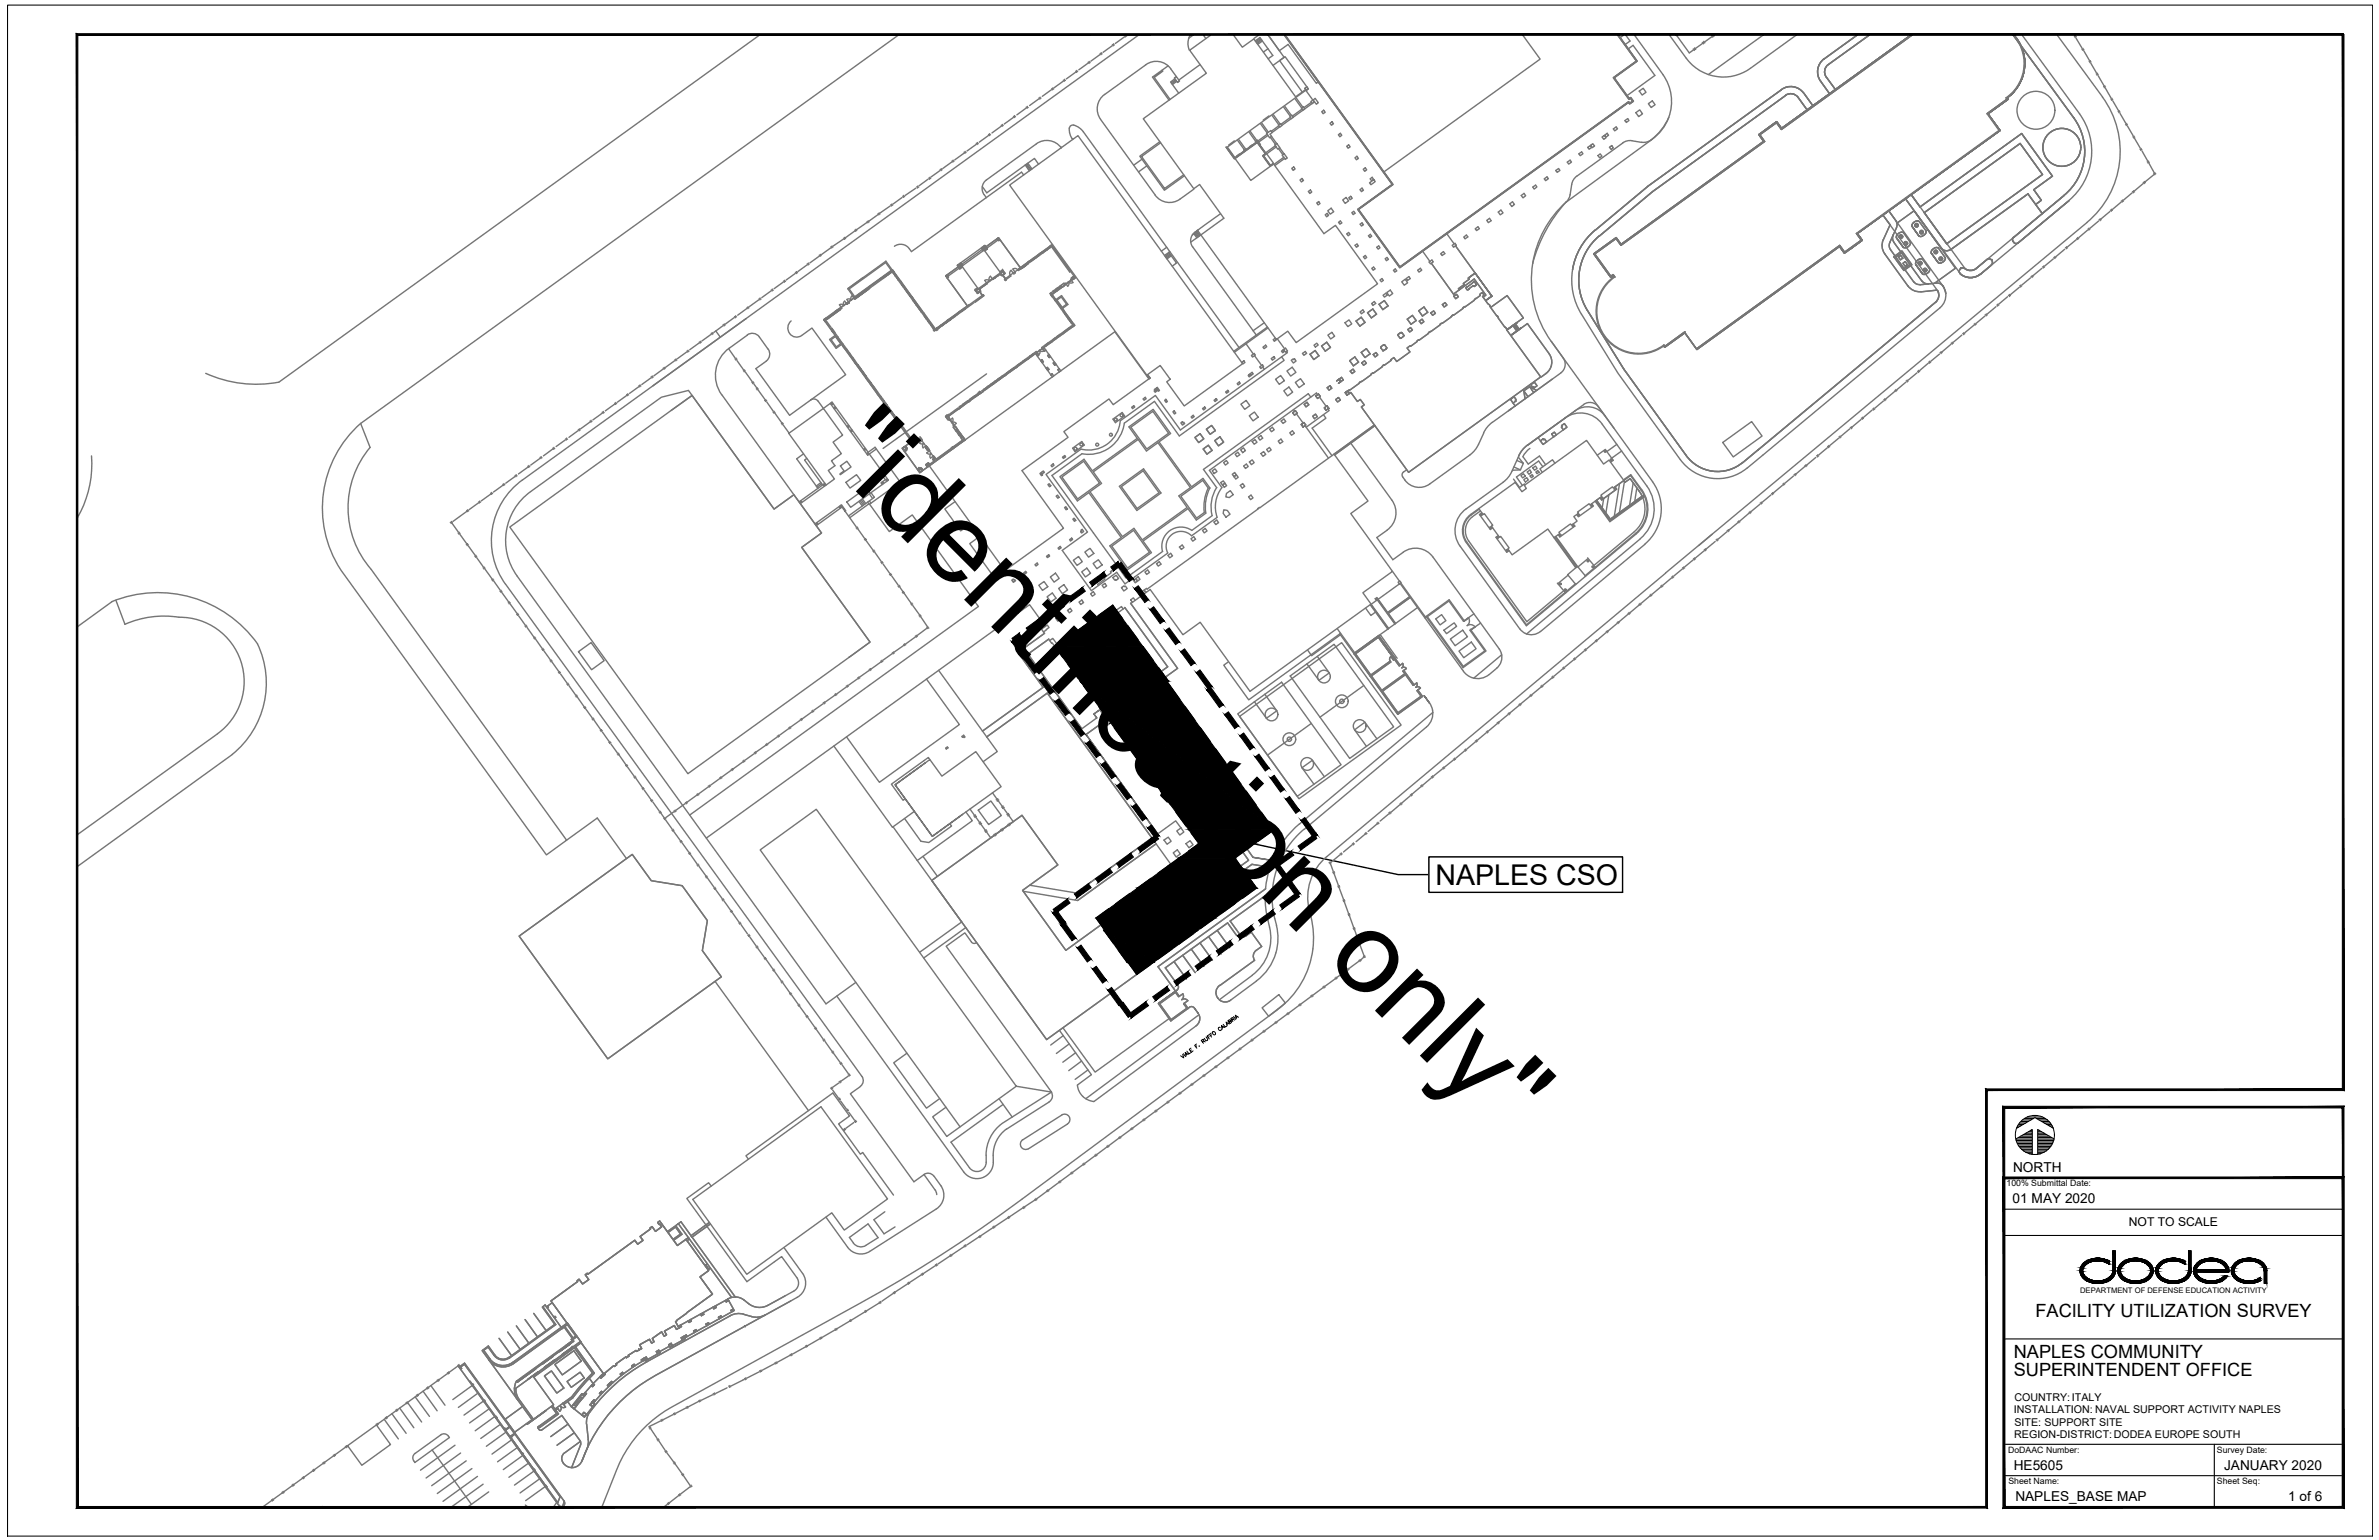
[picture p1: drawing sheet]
<svg xmlns="http://www.w3.org/2000/svg" width="432mm" height="279mm" viewBox="0 0 432 279" stroke-linecap="round" stroke-linejoin="round" font-family="sans-serif">
<defs><g id="words">
<text font-size="20.8" x="149.1" y="82.9" transform="rotate(45 149.1 82.9)">&quot;identification only&quot;</text>
<text font-size="5.2" x="260.5" y="160.5">NAPLES CSO</text>
<g font-size="3.3">
<text x="369.4" y="238.9">FACILITY UTILIZATION SURVEY</text>
<text x="365.5" y="246.4">NAPLES COMMUNITY</text>
<text x="365.5" y="249.6">SUPERINTENDENT OFFICE</text>
</g>
<g font-size="2.5">
<text x="365.4" y="212.6">NORTH</text>
<text x="365.3" y="218.3">01 MAY 2020</text>
<text x="365.5" y="266.6">HE5605</text>
<text x="403.7" y="266.6">JANUARY 2020</text>
<text x="365.8" y="272.3">NAPLES_BASE MAP</text>
<text x="415.3" y="272.3">1 of 6</text>
</g>
<text font-size="2.2" x="386.4" y="222.4">NOT TO SCALE</text>
<g font-size="1.9">
<text x="365.5" y="256.4">INSTALLATION: NAVAL SUPPORT ACTIVITY NAPLES</text>
<text x="365.6" y="254.2">COUNTRY:ITALY</text>
<text x="365.6" y="260.9">REGION-DISTRICT:DODEA EUROPE SOUTH</text>
<text x="365.6" y="258.6">SITE: SUPPORT SITE</text>
</g>
<g font-size="1.6">
<text x="364.2" y="215.3">100% Submittal Date:</text>
<text x="364.5" y="263.6">DoDAAC Number:</text>
<text x="402.4" y="263.6">Survey Date:</text>
<text x="364.5" y="269.3">Sheet Name:</text>
<text x="402.4" y="269.3">Sheet Seq:</text>
</g>
<text font-size="1.4" x="377.5" y="234.5">DEPARTMENT OF DEFENSE EDUCATION ACTIVITY</text>
</g></defs>
<!-- layer: A-TEXT -->
<path d="M227.7 153.1l26.1 5.6h5.5M259.3 155.5h35.2v6.4h-35.2z" fill="none" stroke="#000" stroke-width=".25"/>
<path d="M259.3 161.9h35.2" fill="none" stroke="#fff" stroke-width=".18"/>
<path d="M259.3 155.5l35.2 6.4v-6.4zM259.3 155.5l35.2 6.4h-35.2z" fill="#fff" stroke="#fff" stroke-width=".18"/>
<!-- layer: C-ROAD -->
<g fill="none" stroke="#757575" stroke-width=".25">
<path d="M138 6.3l-87.4 63M163.2 6.3l-97.7 70.5 1.7 4.4a17 17 0 0 0 .2 22.1l35.4 49.1-3.6 2.7-37.4-51.8M186.2 19.6l-1.6 1.2M186.3 19.4l.3 .1M186.5 19.3l-.1 .4M188.5 17.9l-1.6 1.2M188.6 17.8h.3M188.8 17.6l-.1 .4M190.9 16.3l-1.7 1.2M190.9 16.1h.4M191.1 15.9l-.1 .4M193 14.7l-1.7 1.2"/>
<path d="M193 14.6h.4M193.2 14.4v.3M195.2 13.1l-1.7 1.2M195.2 12.9l.4 .1M195.4 12.8v.3M197.5 11.5l-1.7 1.2M197.5 11.3l.4 .1M197.7 11.1l-.1 .4M199.7 9.9l-1.7 1.2M199.7 9.7l.3 .1M199.9 9.6l-.1 .3M201.9 8.3l-1.7 1.2"/>
<path d="M201.9 8.1l.4 .1M202.1 8l-.1 .3M204.1 6.7l-1.7 1.2M204.1 6.5l.4 .1M204.3 6.3v.4M204.7 6.3h-.1M206.8 6.3l-112 80.8M208 11.7a3.2 3.2 0 0 1 4.5 .8l1 1.4M208 11.7l-7.5 5.4a3.2 3.2 0 0 0-.7 4.5M212 12l-1.1 .7M212.4 18l-2.9-4 1.6-1.1-.2-.2-1.7 1.3 3 4.2M213.1 14.2l.4-.3 .6 .8-.4 .3z"/>
<path d="M213.2 14.3l-.7 .6 1.4 2M213.4 14.5l-.8 .5M213.5 14.6l-.8 .6M213.6 14.8l-.8 .5M216.1 6.3a3.2 3.2 0 0 0-.2 2.8M216.7 6.3l-.9 .6M217.8 11.7l-3.8 2.8M218.3 6.3l.6 .7M218.7 6.3l-.2 .1M219.9 6.3l-4 2.8 3.1 4.2-11.5 8.2 9.2 12.7 1-.7 4.4 6.1-4.1 3 13.7 19 2-1.5 1.6 2.1 14.7-10.7-7.6-10.6-2.1 1.5-9.2-12.8-.5 .4-1.2-1.7 .4-.4-1.6-2.2-4.1 3-1.4-2 14.3-10.3-.1-.1-1.7 1.3-7.6-10.5-2.1 1.5-1.7-2.3M227.8 7.4l.9-.6 1.4 2M228.6 6.3l-1 .7"/>
<path d="M228.8 7l-.8 .6M228.9 7.1l-.8 .6M229 7.3l-.8 .6M229.1 7.4l-.8 .6M230.1 8.8l-.8 .7M230.1 8.8l.9 1.3-.8 .6M231 11.9l1.3-.9 4.1 5.7M233 19.4l1.2 1.7M233 6.3l19.7 27.2-6.3 4.5 7.7 10.6 41.5-30 .2 .3 .7-.5-.5-.7-.3 .2-2.7-3.8 4.2-3-3.5-4.8M233.1 6.3l19.6 27.2-6.2 4.5 7.6 10.5 41.5-29.9 .2 .2 .7-.4-.5-.7-.3 .2-2.7-3.8 4.1-3-3.4-4.8M233.2 6.3l19.6 27.2-6.2 4.5 7.5 10.4 41.5-30 .2 .3 .5-.4-.4-.5-.2 .2-2.9-3.9 4.2-3-3.5-4.8M233.2 19.3l1.2 1.7"/>
<path d="M235.1 17.9l1.2 1.7M235.3 17.8l1.2 1.7M236.2 19.7l.4-.3 .2 .4-.3 .2zM236.3 19.8l-1.7 1.3M236.8 16l.3 .4-.3-.4 .4-.2 .3 .3-.4 .3 .4-.3-.3-.3zM237.1 16.5l1.2 1.7M237.9 18.4l.4-.2 .3 .3-.4 .3zM238 18.6l-1.3 .9M238.2 18.8l-1.4 .9M238.4 18.1l.3-.2 .6 .7-.4 .3zM239.3 14.9l-.4 .2-5.1-7-1.6 1.1-2.1-2.9 3 4.1-.8 .6 .9-.7 4 5.5M276.3 6.3l3.2 4.4-28.4 20.6"/>
<path d="M293.6 6.3l3.4 4.8-4.1 3 2.8 3.9 .3-.2 .4 .5-.6 .4-.2-.2-41.5 29.9-7.6-10.4 6.3-4.5-19.7-27.2 19.7 27.2-6.3 4.5 7.6 10.5 41.5-30 .2 .3 .6-.4-.4-.6-.3 .1-2.8-3.8 4.2-3-3.5-4.8M294.8 6.3l-.7 .5M295 6.3l.9 1.1-.9 .6M295.6 8.8l.8-.6 4 5.5-5 3.6M296.6 6.3l5.2 7.2M297.5 16.5l.8-.5 .5 .7-.7 .5zM299.2 18.8l.7-.5 .5 .7-.7 .5zM301.8 13.5a8.4 8.4 0 0 1 1.1 7.8M303 6.3l3 4.2a8.4 8.4 0 0 0 11.7 1.9l8.5-6.1M304.2 6.3l.1 .1M304.5 6.3l-.2 .1M307.3 8.9l.5 .1"/>
<path d="M307.6 8.7l-.1 .5M309 7.7l.4 .1M309.3 7.5l-.1 .5M310.7 6.5h.4M311 6.3l-.1 .4M311.2 6.3l-4.6 3.3-2.3-3.2M320.1 6.3l-10 7.2M323.3 16.2a2.88 2.88 0 0 1 4.1 .7M324.1 17.3a1.62 1.62 0 0 1 2.3 .4l1.6 2.3M327.4 16.9l1.6 2.3M337.2 6.3l-6.1 4.4a2.92 2.92 0 0 0-.7 4l1.7 2.3M339.4 6.3l-7.6 5.4a1.62 1.62 0 0 0-.3 2.3l1.6 2.2"/>
<path d="M347.2 6.3l-23.9 17.2M364.1 17.8l.2 .2-3.6 2.6 2.1 3.1-25.9 18.6 .9 1.3-3 2.2-.9-1.3-25.9 18.7M364.1 17.8l.2 .2-3.6 2.6M365.3 6.3a7.6 7.6 0 0 1-1.2 11.5M365.4 6.3l11 15.1M365.5 6.3a7.7 7.7 0 0 1-1.2 11.5l.2 .2-3.7 2.7 2.2 3-25.9 18.7 .9 1.2-2.1 1.5 2.1-1.5-.9-1.2 25.9-18.7-2.2-3 3.7-2.7-.2-.2a7.7 7.7 0 0 0 1.2-11.5 7.7 7.7 0 0 1-1.2 11.5l.2 .2-3.7 2.7 2.2 3-25.9 18.7 .9 1.2-2.1 1.5M367 6.3l10.4 14.3a11.6 11.6 0 0 1-1.9 15.8M373.3 6.3l8.3 11.3a16.8 16.8 0 0 1-2.8 22.8l-76.5 63.6M376.5 6.3v.1M376.5 6.6l.4 .1M376.7 6.4l-.1 .4M376.8 6.9l1.1 1.8"/>
<path d="M377.9 8.9l.3 .1M378.1 8.8l-.1 .3M378.2 9.2l1 1.8M379.2 11.1l.3 .1M379.4 11l-.1 .4M379.5 11.5l1 1.7M380.5 13.4l.3 .1M380.7 13.3l-.1 .3M380.8 13.7l1.1 1.8M381.8 15.7l.4 .1M382 15.6l-.1 .3M382.1 16l1.1 1.8"/>
<path d="M383.1 18l.4 .1M383.3 17.8v.4M383.5 18.3l1 1.8M159.4 38.8h.3M159.4 38.9l-1.7 1.2M159.6 38.6l-.1 .4M161.6 37.4l-1.9 1.3M161.7 37.2h.3M161.9 37l-.1 .4M163.7 35.8l-1.6 1.2M163.8 35.6l.4 .1M164 35.4v.4"/>
<path d="M166.2 34.1l-1.9 1.3M166.4 33.9l.3 .1M166.6 33.8l-.1 .3M168.5 32.5l-1.7 1.2M168.6 32.3l.3 .1M168.8 32.2l-.1 .3M170.6 30.9l-1.7 1.2M170.6 30.7l.4 .1M170.9 30.6l-.1 .4M172.8 29.4l-1.7 1.2M172.8 29.2h.4M173 29.1l-.1 .3"/>
<path d="M175 27.8l-1.7 1.2M175 27.6l.3 .1M175.2 27.5l-.1 .3M177.2 26.2l-1.7 1.2M177.2 26l.4 .1M177.4 25.9l-.1 .3M179.4 24.6l-1.7 1.2M179.4 24.4l.4 .1M179.6 24.2v.4M181.7 22.9l-1.7 1.2M181.7 22.7l.4 .1M181.9 22.6v.3"/>
<path d="M183.3 33.6l12.4-9 29.8 41.4-10.6 7.7-3.1-4.4 .6-.5-1.8-2.5-2.5 1.8zM183.9 21.3l-1.6 1.2M184 21.1l.3 .1M184.2 21l-.1 .3M185.8 31.7l-.4-.5-20 14.4-.3-.5M186.1 29.9l-7 5.1-.8-1.1M186.1 29.9l.7 1.1M186.2 29.8l.8 1.1M186.4 29.7l.7 1.1M186.6 29.6l.7 1.1M188.1 26.1a3.2 3.2 0 0 1 4.5 .7M188.1 26.1l-9 6.5a2.05 2.05 0 0 0-.1 3.2"/>
<path d="M188.5 29.8l-.7-1.1-1.7 1.2M192.6 26.8h.1M194.1 23.2v.9l.6 1.2M194.1 23.3l.3-.5a2.12 2.12 0 0 1 2.2 1.1l28.3 39.1M194.7 25.3h.1M199.8 21.7l9.9 13.7a3.2 3.2 0 0 0 4.5 .7l2.5-1.8M207.3 28.9l-1.5 1.1M208.1 30.1l-1.5 1.1M210.5 25.7l-3.6 2.6 4.4 6.2 3.7-2.6M210.7 25.9l-3.5 2.5 4.2 5.8 3.5-2.5M221.5 38.8l-4.6 3.3a1.94 1.94 0 0 0-.4 2.7l10.9 15.2M222.5 26.7l1.6 2.1 4.1-2.9 1.5 2-.5 .4 1.4 1.9 .5-.4"/>
<path d="M222.6 26.7l1.5 2.1 4.1-3 1.5 2.1-.5 .4 1.4 1.8 .5-.3M222.6 26.7l1.5 2 4.1-2.9 1.6 2.1-.5 .4 1.3 1.8 .5-.4M222.6 26.7l1.5 2 4.1-3 1.6 2.2-.5 .4 1.3 1.7 .5-.3M222.8 26.7l1.2 1.8M224 25.6l-1 .7M224.2 28.8l2.8 3.9 3.6-2.5M224.6 25.5l1.2 1.6M224.8 25.3l1.3 1.7M225 27.9l-.6 .4M226.2 27.1l-.1-.1-.3 .2 .1 .2M226.7 24l1.2 1.6M226.9 23.8l1.2 1.7"/>
<path d="M227.3 26.2l-.5 .4M228 25.9l-.1-.2 .3-.3 .6 .8-.1 .1M228.8 22.5l1.2 1.6M229 22.3l1.2 1.7M229.9 24.2l.8-.5 .2 .3-.4 .3 .3 .5-.3 .2zM229.9 27.9l1.2 1.7M230 24.3l-1.7 1.3M230.2 24.5l-1.7 1.3M230.3 21l-1 .8M230.5 24.9l1.1 1.4M230.8 24.7l1 1.4M230.9 21l1.2 1.6"/>
<path d="M231.1 20.8l1.2 1.7M231.4 26.3l.3-.3 .6 .8-.4 .3zM231.5 26.4l-1.7 1.3M231.7 26.6l-1.8 1.3M232 22.7l.4-.3 .3 .4-.4 .3zM232.1 27l.7 1.1M232.1 22.8l-1.3 1M232.3 23l-1.4 1M232.3 26.9l.8 1M232.7 28.1l.4-.2 .6 .8-.4 .2zM233.1 28.5l-1.8 1.3M233.2 28.7l-1.8 1.3"/>
<path d="M234.1 21.2l.4-.3 .3 .4-.4 .2zM234.2 21.3l-1.7 1.3M234.4 21.5l-1.8 1.3M234.5 30.6l.3-.3 .3 .4-.4 .2zM236 32.7l.3-.3 .3 .3-.4 .3zM236.4 20l-1.7 1.3M237.5 34.7l.3-.2 .3 .3-.4 .3zM239 36.8l.3-.2 .3 .3-.4 .3zM239.9 20.3l.4-.3 .2 .4-.4 .2zM240.5 39l.4-.3 .2 .4-.3 .2zM241 38.2l.6-.4 .5 .6-.7 .5zM241.4 22.4l.4-.3 .2 .4-.3 .2z"/>
<path d="M242.9 24.4l.4-.2 .2 .3-.3 .3zM243.7 36.3l.6-.5 .5 .6-.6 .5zM244.4 26.5l.4-.2 .3 .3-.4 .3zM244.8 35.9l.4-.3 .2 .4-.3 .2zM245.4 38.6l.3-.3 .2 .4-.3 .2zM245.9 28.6l.4-.2 .3 .3-.4 .3zM246.8 34.4l.4-.3 .3 .4-.4 .3zM247.4 30.7l.4-.2 .3 .3-.4 .3zM248.6 33.2l.8-.6 .2 .3-.8 .6zM248.7 32.4l.4-.2 .2 .3-.3 .3zM269.8 40l.6-.4 .3 .4-.6 .4zM271.9 38.5l.5-.4 .4 .5-.5 .4z"/>
<path d="M274 37l.5-.4 .4 .5-.5 .4zM276.1 35.5l.5-.4 .3 .4-.5 .4zM278.2 33.9l.5-.3 .2 .3-.4 .4zM280.3 32.4l.5-.3 .2 .3-.5 .4zM282.4 30.9l.5-.3 .2 .3-.5 .4zM284.2 36.7a19 19 0 0 0-6 11.1M284.2 36.7a26.9 26.9 0 0 0-6 11.1M284.5 29.4l.5-.3 .2 .3-.5 .4zM286.2 32l-.5 .5-.3 .6-.5 2.6-.6 1M286.6 27.9l.5-.3 .2 .3-.5 .4zM288.2 26.7l.4-.3 .3 .4-.5 .3zM288.7 26.4l.4-.3 .3 .4-.4 .3z"/>
<path d="M290 28.2l.4-.3 .4 .4-.5 .3zM290.8 24.9l.4-.3 .3 .4-.4 .3zM291.3 24.5l.4-.3 .3 .3-.5 .4zM292.1 26.7l.4-.3 .3 .4-.4 .3zM292.8 23.4l.5-.4 .3 .4-.5 .3zM294.5 25.9l-8.3 6.1M294.9 21.9l.5-.4 .3 .4-.5 .3zM296.9 20.4l.7-.5 .5 .8-.7 .5zM299.6 25.4l-.6 .3-.7 .1-2.8-.3-1 .4M299.9 34.8l-9.6 8a10.5 10.5 0 0 0-2.2 13.5M299.9 34.8l24.2-17.5zM299.9 25.2l-15.6 11.5"/>
<path d="M302.9 21.3l-.6 1.3-.8 1.2-1.6 1.4M302.9 21.3l-1.2 2-.9 1.1-1.2 1M320.1 25.6l-25.9 18.7-.9-1.2-4 3M320.3 25.7l-26.1 18.8-.9-1.2-3.9 2.8M320.4 23.6l-1.2 .8 .9 1.2-25.9 18.7-.9-1.2-4 3 3 4.2 .5-.3 .1 .2M320.4 23.6l-1.2 .8 .9 1.2M323.3 23.5l-.9-1.2-3 2.1 .9 1.3M323.4 23.3l23.6-17-23.6 17-.9-1.2-2.1 1.5M323.4 23.3l-.9-1.2-3.3 2.3 .9 1.2M323.4 23.3l-.9-1.2-2.1 1.5M349.3 38.6l17.4-12.6 4 5.7-17.4 12.5zM369.5 37.1l1-.8-1.4-1.9 3.4-2.4-5.6-7.8-18.4 13.3-1.6-2.2 9.8 13.4"/>
<path d="M370.7 38.7l-2.6-3.5-14 10.1M374.7 35.4l-16 13.3 1.9-1.6M375.5 36.4l-16 13.3M376.4 21.4a10.3 10.3 0 0 1-1.7 14M381 39.8l.4 .1M381.2 39.7v.3M383 38.4l-1.6 1.3M383 38.1l.4 .1M383.3 38l-.1 .3M384.5 20.2l.3 .1M384.7 20.1l-.1 .4M384.8 20.6l1 1.8"/>
<path d="M385 36.7l-1.6 1.3M385 36.5h.4M385.2 36.3v.4M385.8 22.5l.3 .1M386 22.4l-.1 .4M386.1 22.9l1.1 1.7M387 35l-1.6 1.3M387 34.8h.4M387.1 24.8l.4 .1M387.3 34.6l-.1 .4M387.3 24.7v.3M387.4 25.1l1.1 1.8"/>
<path d="M388.4 27.1h.4M388.6 26.9l-.1 .4M388.8 27.4l1 1.8M389 33.3l-1.6 1.3M389 33.1h.4M389.2 32.9v.4M389.7 29.4l.4 .1M390 29.2l-.1 .4M390.1 29.6l.9 1.8M390.9 31.5h.4M391 31.6l-1.6 1.3M391.1 31.3v.4"/>
<path d="M131.2 59.1l-1.6 1.2M131.2 58.9l.4 .1M131.5 58.8l-.1 .3M133.3 57.6l-1.7 1.2M133.3 57.4l.4 .1M133.5 57.3v.4M135.5 56l-1.6 1.2M135.6 55.8l.3 .1M135.8 55.6l-.1 .4M137.7 54.4l-1.6 1.2M137.8 54.2l.3 .1M138 54.1l-.1 .3"/>
<path d="M139.9 52.8l-1.6 1.2M140 52.6l.3 .1M140.2 52.4l-.1 .4M142.2 51.2l-1.7 1.2M142.2 51h.4M142.4 50.9v.3M143.6 58.2a1.66 1.66 0 0 0-.3 2.3M144.3 49.6l-1.6 1.2M144.4 49.4l.4 .1M144.6 49.3l-.1 .3M146.5 48.1l-1.7 1.2M146.5 47.9h.4"/>
<path d="M146.7 47.7v.4M148.7 46.5l-1.7 1.2M148.7 46.3l.3 .1M148.9 46.2l-.1 .3M149.5 58l12.5-9 7.8 10.7 5.8-4.2-3.9-5.4 9.5-7 4 5.4 5.7-4 4.3 5.9-4.3 3 4.2 5.6-23 16.6 3.1 4.2-8.3 6-3.1-4.5 1.7-1.2zM149.6 57.9l-.1 .1 .1 .1M149.7 58.3h.1M149.8 57.8l-.2 .3 1.4 2M150.2 57.8h.1M150.2 57.8v.1M150.5 57.6h.1M150.6 57.5h.1"/>
<path d="M150.8 45l-1.7 1.2M150.8 57.4h.1M150.8 44.8h.4M150.9 59.5l2.7 3.8M150.9 57.3h.1M151 59.5l.6 .9M151 60l.1 .2M151 44.6v.4M151.1 57.2h.1M151.2 57.1h.1M151.4 57h.1M151.5 56.9h.1"/>
<path d="M151.7 56.8h.1M151.7 56.5l-1.9 1.3h.1M151.8 56.7h.1M151.9 56.3l-.3 .3M151.9 56.6h.1M152.1 56.4v.1M152.2 56.3v.1M152.4 56.2v.1M152.5 56.1h.1M152.5 56.1l-2.3 1.8M152.6 56.1l-.1 .1M152.7 55.8l.1 .1-2.9 2.2 .9 1.3"/>
<path d="M152.7 55.8l-.9 .5M152.7 55.8l.1 .1M153.1 43.4l-1.9 1.3M153.1 43.2l.4 .1M153.3 43.1v.3M153.7 55.1l-1 .7M153.7 55.1h.1M153.7 55.1l-.4-.5a.58 .58 0 0 0-.1 .8 .59 .59 0 0 0-.8-.1l.3 .5M153.7 54.3a.58 .58 0 0 1 .8 .2M153.7 54.9v.2M153.7 55.2v-.1l.1 .1M153.7 54.3l.3 .5-.3 .2"/>
<path d="M154.1 54.9v-.1v.2l-.1 .1M154.1 52.4l6.7-4.8 1 1.5-6.7 4.7zM154.7 53.7a.58 .58 0 0 0-.2 .8M154.7 53.7l.3 .4M155 54.1l-1.1 .7M155 54.1l.1 .1M155.1 41.9l-1.6 1.2M155.1 41.8h.4M155.3 54.2h.1M155.4 41.6l-.1 .4M155.6 53.9h.1M155.7 53.8h.1"/>
<path d="M155.8 53.4l-.8 .7M155.9 53.7h.1M156 53.6h.1M156.1 53.3l-.3 .2M156.2 53.5h.1M156.3 53.4h.1M156.5 53.3h.1M156.6 53.2h.1M156.7 50.3l-2.8 2.1 1.2 1.7M156.8 53.1h.1M156.9 53h.1M157 52.9h.1"/>
<path d="M157.2 52.8h.1M157.3 52.7h.1M157.4 40.4l-2 1.3M157.4 40.2l.3 .1M157.5 52.6l-2.4 1.6 3-2.1-3 2.1-.1-.1M157.5 52.5v.1M157.6 40.1l-.1 .3M157.6 52.4h.1M157.6 52.4v.1M157.6 52.5l-2.3 1.7M157.7 52.4l-2.4 1.8M157.9 51.9l-1.9 1.4"/>
<path d="M158.2 51.8l-.3 .2M159.8 50.6l-1.7 1.2M160.1 50.4l-.3 .2M160.2 50.3l-.2 .1M160.8 50.1h.1M160.8 50.1l-.5 .3M160.8 50.1l-.1-.2-.5 .4 .1 .2M160.8 50.1l-.5 .4M161 49.8l.1 .1M161 49.8l-.3 .2M161.1 49.9l-2.8 2.1M161.5 49.5l-.4 .4"/>
<path d="M161.5 49.5l.1 .1zM161.6 49.5l-.1-.1-.5 .4M161.6 49.6l-.5 .3M161.7 49.2v.1M161.9 49.1l-.4 .3M162 49l-1.2-1.6-6.9 5M162.1 49.1l-.1-.1-.1 .1 .3 .1M162.2 49.5h.1M162.1 49.6l-.1-.3-.4 .3M162.2 49.6l1.4 2.1M162.2 49.6l.3 .4M162.2 49.5l.1-.1 .4 .6"/>
<path d="M162.2 49.4v-.2l.1 .3M162.2 49.5l.4 .5M162.3 44.7a1.94 1.94 0 0 1 2.7 .4M162.7 50l.1 .2M162.7 50l-.1 .1M162.8 50.3h.1M162.7 50.3l.4 .5M162.8 50.3l.1-.1 .4 .6h-.2M162.8 50.3l.3 .5M163.2 50.8l.3 .2h-.1M163.5 51l.3 .5M163.6 51.2v.1"/>
<path d="M163.7 51.7l.3 .4M163.7 51.6l.4 .5M163.8 51.5l-.1 .1M163.8 51.5l.4 .5-.1 .1M164.1 52.1h.1M164 52.2l.6 .7-.4-.5M164.2 52.1l.2 .2M164.3 52.4l.3 .5M164.4 52.3l-.1 .1M164.4 52.3l.4 .5-.2 .1M164.6 52.9h.1M164.6 53l.2 .2"/>
<path d="M164.7 52.8l.2 .3M164.8 53.2l.3 .5M164.8 53.2l.1-.1 .4 .5-.1 .1M164.8 53.2l.4 .5M165.2 53.8l1.1 1.5M165.2 53.7h.1M165.3 53.6l.3 .3M165.5 53.9l.2 .2M165.7 54.2v-.1l.2 .3M165.8 54.5l.3 .5M165.9 54.4l-.1 .1M165.9 54.4l.4 .5-.1 .1"/>
<path d="M166.1 55h.1M166.2 54.9l.2 .3M166.3 55.3l.3 .5M166.3 55.3l.4 .5M166.4 55.3l.3 .5M166.4 55.2l-.1 .1M166.4 55.2l.4 .5-.1 .1M166.7 55.8h.1M166.7 55.8l.1 .3M166.8 55.7l.2 .3M166.9 56.1l.3 .5-.4-.5 .2-.1 .4 .5-.1 .1M167.2 56.6l.6 .8"/>
<path d="M167.3 56.6h.1M167.4 56.5l.3 .3-.2-.1M167.7 56.8l.3 .5M167.8 57v.1M167.8 57.4l.3 .5M167.8 57.4l.4 .5M168.2 57.9h.1M168.2 57.9l.2 .3M168.2 57.9l-.4-.5 .2-.1 .4 .5-.2 .1M168.3 57.8l.2 .3M168.4 58.2l.3 .5M168.4 58.1v.1l.1-.1 .4 .5-.1 .1"/>
<path d="M168.4 58.2l.4 .4M168.8 58.6h.1M168.7 58.7l.2 .3M168.9 58.6l.2 .3M169 59l.5 .7M169 59l.3 .4M169.1 58.8l-.2 .2 .1-.1M169.1 58.8l.4 .6-.2 .1M169.3 59.4h.1M169.4 59.8l.2-.2 .2 .3-.2 .2zM169.5 59.4l.1 .2M169.8 59.7l.3-.2 .2 .3-.3 .2z"/>
<path d="M170 59.6l-.2 .1 .1-.1M170.1 59.5h-.1M170.3 59.3l-.3 .3M170.4 59.4h.1M170.4 59.4l.5-.3-.4 .3M170.9 59v-.1l-.6 .4 .1 .1M171.1 58.8l-.2 .1M171.2 58.8h.1M171.2 58.8l.6-.3-.2-.1-.5 .3 .1 .2M171.7 58.5l-1.5 1.2M171.7 58.6l-.4 .3M171.8 58.5l.7-.5-.7 .5"/>
<path d="M171.8 50l.2-.2 .1 .3M171.8 50v.3M171.8 50l-.1 .1v.1M171.8 50.3l.1 .1M171.9 50.4h.1M171.9 58.1l-.2 .3M172 50.5l3.6 5M172.1 50.2v.1h-.3M172.1 50.1l.1 .2M172.1 58l-.2 .2M172.1 50.1v.1M172.1 50.3l-.2 .1"/>
<path d="M172.2 50.3h-.1M172.4 57.8l-.3 .2h.1M172.4 57.8l.1 .1M173 57.6l-.5 .3M173 57.6h.1M173 57.5l-.1-.1-.5 .4M173 57.6l-.4 .4M173.2 57.3l-.3 .2M173.8 57l-.5 .4-.1-.2M173.8 57h.1M173.8 57l-.1-.1-.5 .3M173.8 57l-.5 .4"/>
<path d="M173.8 48.3l.3 .4M173.9 48l.5-.3 .3 .5-.1 .1M173.9 48l-.2 .1 .1 .2M173.9 48l-.1 .3M173.9 48.2l.3-.2 .2 .3-.3 .2zM173.9 48.4l-2 1.5M174 56.7v-.1l-.3 .3M174 48l.4-.2 .2 .3-.1 .2 .1 .1-.4 .3-.3-.5zM174.1 48.7l-2 1.4M174.1 48.7h.1M174.2 56.5l-.2 .1M174.2 48.7h.1"/>
<path d="M174.2 47.8l.2-.1 .3 .5-.1 .1M174.5 56.3l-.3 .2h.1M174.6 48.3v.1l-.4 .3M174.6 48.3l.1 .1-.5 .4-.1-.1M174.6 56.5l-1.5 1.1M174.7 48.5l2.7 3.6M175.1 56.1h.1M175.1 56l-.1-.1-.5 .4 .2 .2-.1-.1M175.1 56.1l-.5 .3M175.5 55.6l.1-.1-.6 .4M175.9 55.3l-.1 .1M176.8 54.9l-2.1 1.6"/>
<path d="M177 52.6l.1 .2M177 52.6h.1M177.1 52.8l.3 .5 .2-.2M177.3 53.1h.3M177.5 52.4l-.1-.2-.5 .4 .2 .2M177.5 52.4h.2l-.2 .1-.1-.1-.3 .2 .3 .5 .4-.1M177.5 52.4l-.1-.1-.4 .3M177.8 52.4l-.1-.1-.2 .1M177.8 52.4l-.6 .4 .2 .3 .4-.2v.1M177.8 52.4l.2 .4-.2 .2M177.8 53l-.2 .1M177.9 53h.1"/>
<path d="M177.8 53l.5 .6M177.9 53l.4 .6M177.9 52.5l-.1 .1 .2 .2M177.9 53l.4 .5M178 45l-3.6 2.6M178.3 52.1h.1M178.3 44.9l-.1 .1 .3 .4h.1M178.3 53.6h.1M178.3 53.6l.2-.1 .1 .2-1.6 1.1M178.3 53.6l-2.7 1.9M178.4 45.5l-3.6 2.6M178.4 44.8a.43 .43 0 0 1 .4 0 .43 .43 0 0 1 .3 .3l-.3 .3-.2-.2-.1 .1-.2-.3z"/>
<path d="M178.4 53.5l.2 .2-1.7 1.1M178.4 44.9l.3-.2 .3 .3-.3 .2zM178.6 44.6l.3 .1 .3 .5M178.6 44.6l.2-.1 .1 .2M178.6 44.6l-.5 .4 .4 .5 .1-.1M178.7 51.7l-.9 .7M178.7 51.8l-.9 .6M178.8 45.6l2.6 3.6M179.1 51.4l.1 .1zM179.1 51.4l-.4 .3 .4-.3M179.1 51.5l-.4 .3M179.2 45.2h.1"/>
<path d="M179.2 45.2l-.5 .3-.1-.1M179.8 50.1a.65 .65 0 0 0-.2 .9 .64 .64 0 0 0-.9-.1l.4 .5 1.1-.8-.4-.5M180.2 50.7h.1M180.6 50.3l-.4 .3M180.7 50.4h.1M180.6 50.4l-.4 .3M180.7 50.4l-.5 .3M181 43.3l-.1 .1 .2 .2M181 43.3l-2 1.5M181.1 50.1h.1M181.1 50.1l-.4 .3M181.1 43.2l.2 .1"/>
<path d="M181.1 43.2l-.1 .1M181.1 43.2l.1-.1 .1 .2M181.1 43.6h.1M181.1 43.6l-2 1.4 .1 .2-.5 .3-.1-.1M181.3 43.3l.1 .2-.2 .1M181.3 49.7l-3.5 2.5M181.4 43.4l.1 .1-.2 .2-.1-.1M181.5 49.7l.6-.4 .2 .3-.4 .5zM181.5 49.8h.1M181.5 49.7l-.9 .6M181.5 49.8l-.4 .3M181.6 43.6l3.6 5"/>
<path d="M181.6 49.5l-.2 .1 .1 .1M181.6 49.5l-.1 .1 .2-.1-.1-.1 .4-.3 .3 .5-.3 .3 .3-.2M181.6 49.8h.1l.2 .2M182 49h.1M182 49l-.4 .3v.2M182 49l.1 .1M182 49.9h.1M182 50l.4 .6M182.1 49.1l.3 .5-.1 .1M182.1 49.1l-.1-.1-.5 .3 .1 .2M182.3 49.5v.2M182.3 50.7l.2 .2"/>
<path d="M182.3 49.5h.1M182.5 50.5l-.1 .1-.3-.7 .4 .6M182.6 50.8h.1M183.3 49.9l-1 .8M183.3 49.9l.2 .2-1 .8-.2-.2M183.4 49.9v.2M183.4 49.9v.1M183.5 49a.65 .65 0 0 0-.1 .9M183.5 49.1l.5 .5M183.8 48.8a.65 .65 0 0 1 .9 .2M183.8 48.8l.4 .6M184.1 49.6l-.2-.1-.6 .4"/>
<path d="M184.2 49.3l-.3 .2M184.8 48.9l-.6 .4v.2M184.8 49h.1M185 48.7l-.1 .1M185.1 48.6l-.3 .3M185.2 48.5v.1M185.6 48.6h.1M185.7 48.5h.1M185.8 48.2l-.7 .4 .1-.1M185.9 48.4h.1M186 48.3h.1M186.2 48.2h.1"/>
<path d="M186.2 48.2l-.6 .4M186.2 48.1v.1M186.3 48l-.5 .3M186.3 48h.1M186.3 47.9v-.1l-.6 .4 .1 .1M186.3 48l-.4 .3 .5-.3M186.5 47.7l.1-.1-.3 .2M186.6 47.8l-1.4 1.1 1.4-1.1M186.6 47.8l-1.7 1.3-.1-.2M186.8 47.4l-.2 .2M187.1 47.3l-.4 .1M187.1 47.3h.1"/>
<path d="M187.1 47.3l.5-.3-.4 .4M187.7 47.1l-.9 .6M187.7 47l-.1-.1-.6 .3 .1 .2M187.8 46.7l-.2 .2M187.9 46.8h.1M188 46.9l-.3 .1M188.4 46.4l-.5 .4M188.4 46.5l-.4 .3M188.4 46.4l-.1-.1-.5 .4 .1 .1M188.6 46.2l.1-.1-.3 .2M188.8 45.9l-.1 .2M189.1 45.8l-.3 .1h.1"/>
<path d="M189.2 45.9l.5-.3-1.2 .9M189.7 45.5l-.5 .3M189.7 45.5h.1zM189.7 45.5l-.1-.1-.5 .3 .1 .2M189.9 45.2l-.3 .2M190 45.4l-.2 .1M190.5 44.9l-.5 .5-.1-.2M190.5 44.9l.1 .1zM190.5 45l-.5 .3M190.5 44.9l-.1-.1-.5 .4M190.6 53.3l.3-.2 .1 .2-.2 .2zM190.6 44.7h.1l-.3 .1"/>
<path d="M190.7 53.5l.3 .4M190.8 53.5l.8 1.1-.2-.2M190.8 44.5h.1M190.8 44.5l-.2 .1M190.9 44.5l3.4 4.7-.1 .2-3.3-4.6-.3 .2M190.9 44.5h-.1M191 53.3v.2M191.2 52.8l-.6 .5M191.3 53h.1M191.3 53l.5-.4 .1 .2-.5 .3-.1-.1M191.4 53.1l-.5 .3 .8 1.1-.1-.2M191.7 54.6h.1"/>
<path d="M191.6 54.7l.9 1.2M191.6 54.4l1.1-.8 1.1 1.6-1 .8 .2 .2M191.7 54.6l.9 1.3M191.7 54.6l.1-.1 .9 1.3M191.8 54.5l.8-.6 1 1.3-.8 .6zM191.9 52.3l-.8 .5 .1 .2M192 52.3l-.3 .1 .1 .2-.5 .3M192.1 52.4h.1M192.1 52.5l-.2 .2M192.4 51.9l.1 .1-.5 .4-.1-.1M192.4 51.9l-.5 .4M192.5 56l.5 .6"/>
<path d="M192.5 52.1l-.4 .3M192.6 52.1l-.5 .3M192.6 52.1l.1 .1M192.7 52.2l-.6 .4v-.2M192.7 55.8l.2 .2M192.7 55.8l-.1 .1M192.9 52h-.1M193 56.6l.5 .8M193 56.5l.2-.1 .3 .6-.1 .1M193 56.3v-.1l.1 .3M193 56.6l.4 .5M193.1 56.6l.3 .4"/>
<path d="M193.1 51.9l-.4 .3M193.1 51.4l-.6 .5M193.2 51.8l-.1 .1 .2-.2-.2-.3-.7 .5M193.2 51.5l.1 .1zM193.4 51.4v.1zM193.4 51.4l-.2 .1M193.4 57h.1M193.4 51.4l-.1 .1M193.4 51.5l-.1 .1M193.5 57l.2 .2M193.6 57.4l.3 .5M193.6 57.3v.1l.1-.2 .4 .6h-.1"/>
<path d="M193.6 59.8h.1M193.6 59.8v.1M193.6 59.9l-.4 .3M193.6 59.9h.1M193.6 59.9l.1 .1M193.7 60l-.5 .3-.1-.1M193.9 59.6l-.3 .2M194 57.8h.1M193.9 57.9l.2 .2M194 57.8l-.4-.4 .3 .4M194 59.7l-.3 .2M194.1 57.8l.2 .2"/>
<path d="M194.2 58.2l.3 .4-.4-.4M194.2 58.1l-.1 .1 .2-.2 .4 .5-.1 .1M194.2 58.1l.3 .5M194.3 50.7l.1 .1zM194.4 59.3h.1M194.4 59.2l-.5 .4M194.4 59.3l-.5 .3M194.4 50.8l-.9 .7 .3 .4M194.4 50.8l.3 .5a.59 .59 0 0 1-.8-.2 .58 .58 0 0 1-.1 .8M194.4 59.3l.1 .1-.5 .4-.1-.1M194.5 58.6h.1M194.5 50.6h.1z"/>
<path d="M194.5 50.6l-.1 .1M194.5 58.7l.2 .3-.3 .2M194.6 50.7l-.2 .1M194.6 58.6l.2 .2v-.1M194.7 50.3l.2-.2 .2 .3-.2 .2zM194.8 59.2l-.1 .1M194.8 50.2l-.3 .3M194.9 58.8l.2 .2-.2 .1M194.9 50.1l-.5 .3 .2 .3 .3-.1h-.1M195 58.9l-.1 .2-.4 .3M195 50.2l.1 .2M195.2 50.4l-.3 .2"/>
<path d="M211.8 44.9l-1 .7M212.1 45.8l-.7 .5M212.1 45.8l1.4 1.9-.7 .6M212.3 45.9l-.8 .6M212.3 45.6l-.2 .2M212.4 46.1l-.8 .6M212.5 46.3l-.8 .5M212.6 46.4l-.8 .6M216.7 42.4l.5 .8M216.8 42.3l.6 .7M217 42.2l.5 .7M217.1 42.1l.6 .7"/>
<path d="M217.2 41.9l.2-.1 .6 .8-1.9 1.3M217.3 42l.5 .7M217.4 41.9l-1 .7M229.5 58.6l-2.1 1.4M230 59.3l-6.1 4.4M230.1 59.5l-6.1 4.4M242.9 40.3l.4-.2 .2 .3-.3 .3zM244.1 58.6l.7-.6 .6 .8-.8 .5zM244.4 42.4l.4-.2 .2 .3-.3 .3zM245.9 44.5l.4-.2 .3 .3-.4 .3zM246.1 58.2l1-.6 .6 .9-.9 .7zM246.9 56.6l.5-.4 .2 .4-.5 .3z"/>
<path d="M246.9 40.7l.3-.3 .3 .4-.4 .2zM247.5 46.6l.3-.3 .3 .4-.4 .3zM248.2 56.7l1-.6 .6 .9-.9 .7zM248.4 42.8l.3-.3 .3 .4-.4 .2zM249 55.1l.4-.4 .3 .3-.5 .4zM249 48.7l.3-.3 .3 .4-.4 .2zM249.9 44.9l.3-.3 .3 .4-.4 .2zM250.3 55.2l1-.7 .6 1-.9 .7zM250.5 50.8l.3-.3 .3 .4-.4 .2zM251 53.6l.5-.4 .3 .3-.5 .4zM251.4 46.9l.3-.2 .3 .3-.4 .3zM251.7 53.1l.6-.5 .5 .6-.6 .5z"/>
<path d="M252.9 49l.4-.2 .2 .3-.3 .3zM254.4 51.1l.7-.4 .4 .6-.6 .4zM255.2 50.5l.5-.3 .3 .3-.5 .4zM255.4 57.9l1-.7 .6 1-.9 .6zM255.5 59.8l.5-.4 .4 .5-.5 .3zM257.3 49l.5-.3 .3 .3-.6 .4zM257.5 56.4l1-.7 .6 1-.9 .6zM257.6 58.3l.5-.4 .3 .5-.4 .3zM258.2 45.6l1.3 1.8M259.4 47.5l.5-.3 .3 .3-.6 .4zM259.7 56.8l.5-.4 .3 .4-.5 .4zM259.8 47.8l4.2 5.9"/>
<path d="M261.5 46l.5-.4 .2 .4-.5 .4zM261.8 55.3l.5-.4 .3 .4-.5 .4zM262.7 42.5l1.2 1.8M263.6 44.5l.5-.4 .2 .4-.5 .4zM263.8 53.4l3.8-2.8 2.1 2.9-.4 .4M263.9 53.8l.5-.4 .3 .4-.5 .4zM264.2 44.6l3.6 4.9M265.7 43l.5-.4 .2 .4-.5 .3zM266.1 52.1l1.5-1 .4 .6-.4 .3-.2-.2-1.1 .8-.2-.3zM267.8 49.5l-1.3 1 .2 .2M267.8 49.5l-1.3 1 .2 .2-1.1 .7 .2 .2-1.1 .8 .2 .2M267.8 41.5l.5-.4 .2 .4-.5 .3z"/>
<path d="M270.6 55.7l3-2.1 2.9 4.1-1.5 1M270.8 53.7l-3-4.2 3 4.2M270.8 53.7l-1.1 .8 1.1-.8M273.6 59.9l1.8-1.4zM274.6 59v.1M274.6 59.1l.7 1M274.7 58.9v.1M274.8 59l.7 1M274.9 58.8v.1M274.9 58.9l.7 1M275 58.8l-1.4 1M275.1 58.8l.7 .9"/>
<path d="M275.5 60h.1M275.6 59.9h.1M275.8 59.7v.1M275.8 59.8l-1.5 1M275.8 59.8l1.4-1.1 4 5.5a2.57 2.57 0 0 1-.6 3.6l-.9 .6M278.2 47.8a19 19 0 0 0 3.4 14.1M287.1 57l6.6 10.7 11.3 15.7M288.1 56.3l6.7 10.7M289.3 46.1l3 4.2 .5-.3 .1 .2M289.4 46.1l3 4 .4-.3 .3 .5-.3-.5-.4 .3zM289.5 41.8a11.8 11.8 0 0 0-2.5 15.2M289.5 41.8l9.7-8.1 24.2-17.4-24.2 17.4z"/>
<path d="M292.9 50.2a7.7 7.7 0 0 0-1.7 10.8 7.7 7.7 0 0 0 10.8 1.8M293.1 50.3a7.6 7.6 0 0 0-1.8 10.7 7.6 7.6 0 0 0 10.7 1.6M333.9 44.7l.9 1.2 1.1-.8M333.9 44.7l-25.9 18.7-2.2-3-3.7 2.6-.1-.2M335.9 45.1l-1.1 .8-.9-1.2-25.9 18.7-2.2-3-3.7 2.6-.1-.2M337.1 42.4l.9 1.2-2.1 1.5M337.1 42.4l25.9-18.7-2.2-3 3.7-2.7-.2-.2 .2 .2-3.7 2.7 2.2 3zM343.1 45.3a1.28 1.28 0 0 1-.1-1.3l1.2-2.7a1.33 1.33 0 0 0-.1-1.3l-1.3-1.7 9.9 13.6M343.1 45.3l1 1.3 1-.7-1 .7zM343.6 42.7a1.28 1.28 0 0 0 .1 1.2M343.7 46.6l1.5-1.1 1.8 2.5-1.4 1.1zM343.7 44l5.1 7"/>
<path d="M344.1 46.6l1.5 2.1M344.3 40.5l3.1-2.3 7.5 10.5-3.8 2.7 3.8-2.7-7.5-10.5zM344.6 46.6l.4-.3 .4 .5-.5 .4zM344.8 43.9h.1M344.9 42.2a.84 .84 0 0 0-.7 1l1.3 1.7M345.1 42.1l-.2 .1M345.1 42.1l.4 .1M345.4 47.8l.4-.3 .4 .5-.4 .3zM345.5 44.9h.6M345.5 42.2l1.2 1.7a.83 .83 0 0 1-.6 1M345.6 48.7l1.7 2.4-1.7-2.4 1.1-.7zM346.3 51.9a2.57 2.57 0 0 0 2.3 1"/>
<path d="M346.3 51.9l-4.2-5.9a2.57 2.57 0 0 1-.3-2.5l1.3-2.7-1.3-1.8 9.9 13.8M347.1 41.1l1.2 1.7-1.2-1.7M347.3 51.1a1.39 1.39 0 0 0 1.2 .6l3-.4a1.28 1.28 0 0 1 1.1 .6M347.7 40.1a.84 .84 0 0 0-.6 1M347.7 40.1l.6 .1M348.3 42.8h.1M348.3 42.8l.1 .1M348.4 40.2l1.2 1.7-.1 .4M348.4 47a.84 .84 0 0 0-.7 1M348.4 48.9h.1M348.8 51a1.28 1.28 0 0 0 1.2 .5M348.9 47h-.5"/>
<path d="M348.9 47l.1 .1M348.9 49.7l.2 .1M348.9 49.7l-1.2-1.7 1.2 1.7M349 47.1l1.2 1.7a.98 .98 0 0 1-1.1 1M349.4 42.5a1.1 1.1 0 0 1-1 .4M349.6 42.3l-.2 .2M350.6 45.9h.1M351.4 52.6l.2 .1a1.54 1.54 0 0 1-.3 2.1l-35 29.1M351.4 52.7l-2.7 .3M351.5 44.9l.3 .1M351.5 44.9h-.2a.92 .92 0 0 0-.7 1M351.8 47.6l-1.2-1.7 1.2 1.7"/>
<path d="M351.8 47.6l.1 .1M351.8 45l1.3 1.7M352.2 55.8l-32.3 26.8a16.4 16.4 0 0 1-5 3.6 8.4 8.4 0 0 1-9.9-2.8M352.3 45a1.28 1.28 0 0 0 1.8 .3M352.3 45l-6.4-8.9 10 13.7a2.87 2.87 0 0 0 3.6-.1 2.87 2.87 0 0 1-2.7 .5M352.6 51.9a2.93 2.93 0 0 1-.5 3.9M353 46.7a.98 .98 0 0 1-1.1 1M355.9 48.7l.5-.1 .3 .1M355.9 48.7l-.3 .5 .3 .5M355.9 48.7h.1M358.2 59l-1.6 1.4M358.3 58.8l.4 .1"/>
<path d="M358.5 58.7v.3M358.7 48.7a1.62 1.62 0 0 1-2 0M360.2 57.4l-1.5 1.3M360.3 57.1h.4M360.5 57v.3M360.6 47.1l.5-.1 .4 .2M361.5 47.3h.1M361.5 47.2a.65 .65 0 0 1-.1 .9M362.3 55.6l-1.6 1.4M362.4 55.3l.4 .1M362.6 55.2v.3M364.4 53.8l-1.6 1.4"/>
<path d="M364.5 53.6h.4M364.7 53.4v.4M365.4 43.8l.1 .2M365.5 43.1l-.2 .4 .1 .3M365.5 43.1l9.2-7.7zM365.5 44a.52 .52 0 0 0 .8 .1M366.5 52.1l-1.6 1.3M366.6 51.9h.3M366.8 51.7l-.1 .4M368.5 50.4l-1.5 1.3M368.7 50.2h.3M368.9 50l-.1 .3"/>
<path d="M370.6 48.7l-1.6 1.3M370.7 48.4l.4 .1M370.9 48.3v.3M372.7 47l-1.6 1.3M372.8 46.7h.3M373 46.5l-.1 .4M374.7 45.2l-1.5 1.4M374.9 44.9l.4 .1M375.1 44.8v.3M376.9 43.5l-1.6 1.3M376.9 43.3h.4M377.1 43.1v.3"/>
<path d="M378.9 41.8l-1.6 1.3M379 41.6h.3M379.2 41.4l-.1 .4M380.9 40.1l-1.6 1.3M37.3 67.7a22.2 22.2 0 0 0 13.3 1.6M65.4 76.8a20.5 20.5 0 0 0-3.6 26.5M102.6 79.8l-1.7 1.2M102.7 79.6l.3 .1M102.8 79.5v.3M104.9 78.1l-1.6 1.2M105 77.9l.3 .1M105.2 77.8l-.1 .4"/>
<path d="M107.1 76.6l-1.7 1.2M107.1 76.4l.3 .1M107.3 76.3l-.1 .3M109.3 75l-1.7 1.2M109.3 74.8l.4 .1M109.5 74.6l-.1 .4M111.5 73.3l-1.6 1.2M111.6 73.2h.3M111.8 73l-.1 .4M113.7 71.8l-1.7 1.2M113.7 71.6h.4M114 71.4l-.1 .4"/>
<path d="M115.9 70.2l-1.6 1.2M116 70h.3M116.2 69.8l-.1 .4M118.2 68.6l-1.7 1.2M118.2 68.4h.3M118.4 68.2l-.1 .4M120.3 67l-1.6 1.2M120.4 66.8l.3 .1M120.6 66.6l-.1 .4M121.8 74.5l3.8-2.8 14.9 20.7 3.6-2.6 5 6.9-3.6 2.6 12.4 17.2-3.8 2.7M122.5 65.4l-1.7 1.2M122.5 65.2l.4 .1"/>
<path d="M122.7 65.1v.4M124.6 63.9l-1.6 1.2M124.7 63.7h.3M124.9 63.5l-.1 .4M125.6 71.7l-.6-.9-4.9 1.3-23.8 17.1a10.9 10.9 0 0 0-2.5 15.3l56.1 77.6 5.4-3.9M126.9 62.2l-1.7 1.3M126.9 62.1h.4M127.1 61.9v.4M129 60.7l-1.6 1.2M129.1 60.5l.3 .1M129.3 60.3l-.1 .4M129.9 60l.8 1.2"/>
<path d="M132.2 63.3l1.2 1.7M133.4 65.1l.4 .1M133.6 65v.3M133.8 65.4l1.2 1.7M134.9 67.3h.4M135.1 67.1v.4M135.3 67.5l1.2 1.7M135.6 60.8a1.56 1.56 0 0 1 2.2 .3M135.7 60.8l-3.3 2.4a6.1 6.1 0 0 0-1.4 8.4l13.1 18.2M136.5 69.4l.3 .1M136.7 69.3l-.1 .3M136.8 69.6l.6 .8"/>
<path d="M137.3 70.5l.3 .1M137.5 70.4l-.1 .3M137.6 70.8l1.2 1.6M137.8 61.1l1.6 2.3M138.8 72.6l.3 .1M139 72.5l-.1 .3M139.2 72.9l1.1 1.7M139.4 63.3a1.56 1.56 0 0 1-.3 2.2l-1.9 1.4 6.1 8.4 3.8-2.7M140.3 74.8h.4M140.5 74.6v.4M140.7 75l1.2 1.7M141.8 76.8l.4 .1"/>
<path d="M142 76.7v.4M142.2 77.1l1 1.5M143.2 78.6l6.3-4.5 3.4 4.8-1.7 1.3 1.5 2.1-1.8 1.3 .6 .9-1.2 .9 1.2 1.5-1.6 1.1zM143.3 60.5a1.56 1.56 0 0 0 2.2 .4l1.9-1.4 6.1 8.5-6.4 4.6M147.1 72.6a.96 .96 0 0 1 1.4 .2M148.5 72.8l1 1.3 1.5-1.1 6.6 9.1 1.2-1 4.6 6.4-5.6 4-.3-.4M150.7 73.2l6.8 9.4 1.6-1.1M150.8 61.6l.8-.5 1 1.3-.8 .5zM151.2 60.3l-.1-.1 .8 1.1M151.6 60.8l-1 .8 1.2 1.6 1-.7M152.1 61.2l-.2 .1 1 1.3 .1-.1M152.1 61.2l.9 1.3"/>
<path d="M152.9 62.6l.2 .3v-.1M153 62.5h.1M153.1 62.9l.4 .5M153.2 63.1h.1M153.6 63.3l-.2 .1 .4 .5 .1-.1M153.6 63.3l.3 .5M153.6 63.3l.4 .5M153.8 63.9l.2 .2M153.9 63.8h.1M154 63.8l.2 .2M154 64.2l.4 .5 .1-.1M154.1 64.1l-.1 .1"/>
<path d="M154.1 64.1l.4 .5M154.2 64.1l.3 .5M154.4 64.7l.2 .3M154.5 64.6h.1M154.6 64.6l.1 .2M154.6 65l.1-.2 .4 .6-.1 .1zM154.8 64.8l.3 .6-.4-.5M155 65.5l.1 .3M155 65.4h.1M155.1 65.4l.9 1.2M155.1 65.7l.2 .3M155.4 66l-.1-.1 .2 .3"/>
<path d="M155.5 66.3l.4 .5 .1-.1M155.6 66.2l-.1 .1M155.7 66.2l.3 .5M155.7 66.2l.4 .4M155.9 66.8l.2 .2M156 66.7h.1M156.1 66.7l.7 1M156.2 67h-.1l.4 .6M156.2 67l.4 .5M156.5 67.6l.2 .2M156.6 67.5h.1M156.6 67.5l-.1 .1"/>
<path d="M157 68.3l.2 .4v-.1M157.1 68.2l-.3-.5-.2 .1 .4 .6 .1-.1M157.1 68.2h.1M157.2 68.2l-.4-.5 .4 .5M157.2 68.2l1.1 1.6M157.2 68.7l.4 .4M157.3 68.8l.1 .1M157.7 69.1h-.1l.4 .6 .1-.1M157.7 69.1l.4 .4M158 69.7l.2 .2M158.1 69.5h.1M158.3 69.8l-.1 .1 .3 .5h.2"/>
<path d="M158.3 69.9l.3 .4M158.3 69.8l.4 .5M158.6 70.4l.1 .3M158.6 70.3h.1M158.7 70.3l.2 .3M158.7 70.7l.4 .5 .1-.1M158.8 70.6l-.1 .1M158.8 70.6l.4 .5M158.9 70.6l.3 .5M158.9 70.6l.4 .5M159.1 71.2l.2 .3M159.2 71.1h.1"/>
<path d="M159.3 71.1l.5 .8M159.3 71.5l.1 .2M159.3 71.5v.1M159.5 71.8l-.1-.1 .3 .3M159.8 71.9l-.1 .1 .3 .5 .2-.1M159.8 72l.3 .4M159.8 71.9l.4 .5M159.9 71.9l.3 .5M160.1 72.5l.1 .3M160.1 72.4h.1M160.2 72.4l.2 .3M160.4 72.7l-.2 .1 .4 .5 .1-.1"/>
<path d="M160.4 72.7l.3 .5M160.4 72.7l.4 .5M160.6 73.3l.2 .3-.2-.3M160.7 73.2h.1M160.8 73.2l.2 .2-.2-.2M160.9 73.5l-.1 .1 .4 .5 .1-.1M160.9 73.5l.4 .5M161 73.5l.3 .5-.3-.5M161.2 74.1l.2 .3v-.1M161.3 74h.1M161.3 74l.6 .8M161.4 74.4l.4 .5"/>
<path d="M161.5 74.6h.1M161.9 74.8l-.2 .1 .4 .5 .1-.1M161.9 74.8l.3 .5M161.9 74.8l.4 .5M162.1 75.4l.2 .3M162.2 75.3h.1M162.3 75.7l.4 .5 .1-.1M162.3 75.3l.5 .7M162.3 75.7l.2-.2 .3 .6M162.8 76.1h.1M162.9 76.4l-.2-.2 .2 .2M163 76.4l1 1.2"/>
<path d="M163 76.3l-.2-.2 .2 .2M163.1 76.3l.3 .5M163.3 77l.2 .3M163.3 76.9h.1M163.3 76.9l-.3-.6-.1 .1 .4 .6 .1-.1M163.4 77.2l.2 .3M163.7 77.5h-.1l.2 .2M163.8 77.8l.2-.2 .3 .6-.1 .1zM164 77.7l.3 .4M164 77.7l.4 .4M164.2 78.3l1.2 1.6-.1-.1M164.3 78.2h.1"/>
<path d="M164.4 78.2l.2 .3M164.7 78.6l1 1.4M165.4 79.9l.2 .4M166.6 79.5v.1l.2 .3 .1-.2 .1 .2 .1-.1M166.6 79.5l.2 .2 .1-.1 .2 .2M166.6 79.5l.2 .2-.2-.2M166.7 79.7l.2-.1 .2 .2zM167 79.3l.3 .4M167 79.3l.3 .4-.2 .1M167.1 79.8h.1M167.2 79.8l.1-.1zM167.2 79.8l1 1.3"/>
<path d="M167.3 79.8l.1 .1M167.3 79.7l.1 .2M167.3 80l-.4 .3a.58 .58 0 0 0 .8 .1 .58 .58 0 0 0-.1 .8M167.4 79.9l-.1 .1zM171.6 75.5l.3-.2 .2 .3-.3 .2zM171.8 75.8l.3 .4M172.2 75.5v.2M172.2 76.1h.1zM172.2 75.2l-.6 .4 .5 .6 .3-.2-.2-.3M172.3 76.3l.1-.1zM172.3 76.1l.1 .1M172.3 75.2l-.6 .4"/>
<path d="M172.4 76.2l-.1-.1v.2M172.4 76.2l.5-.3a.59 .59 0 0 1-.2 .8 .58 .58 0 0 1 .9 .1l-.5 .4M172.4 76.2l.7 1M173 77.2h.1zM173 77.3l.1 .1M173.1 77.5l.4 .7M173.1 77.2l.1 .1M173.1 77.4l.1-.1zM173.4 77.5h.1l-.2-.2-.3 .2 .5 .7M173.5 78.2l.6 .8M173.5 77.5l.1 .2M173.7 77.8l-.1-.1 .2 .3"/>
<path d="M173.7 78.1l.3 .5-.3-.5-.2 .1M173.9 74.2h.1l-1.9 1.4 .2 .3M173.9 78.7l.2 .2M173.9 74l-1.4 1M174 78.6l-.1 .1M174 78.5l-.4-.4 .2-.2 .4 .6-.1 .1M174 78.5v.1zM174.1 79l.1-.1 .4 .4M174.1 79l.3 .5 .2-.1M174.2 74.1l-.2 .1M174.2 78.5l.2 .3M174.2 73.7l-.1 .1"/>
<path d="M174.3 73.8h.1M174.3 78.8l.1-.1 .4 .6h-.2M174.3 73.8l-.2 .1M174.3 78.9l.3 .4M174.3 78.8l.3 .5M174.3 73.7l.4-.3-.4 .4M174.4 73.9l-.2 .2v-.1M174.4 79.5l.3 .4-4.8 3.4-.3-.4-.2 .1 .2 .2-.2 .2 .1-.3M174.5 79.5l.3 .4-4.9 3.5-.4-.7M174.6 79.3h.1M174.7 79.7l.3-.1 .1 .2-.2 .2zM174.7 79.3l.3 .3"/>
<path d="M174.8 73.5l-.5 .3M174.8 73.4l.1 .2M174.9 73.6l-.5 .3-.1-.1M174.9 79.5l.3 .3M175 79.6h.1M175.2 79.8l-6.5 4.7-.1-.1-.2 .2-.2-.3M175.8 72.9l.1-.1-1 .7M176.1 72.7l-.2 .1M176.9 71.8l-.9 .6M177 71.9h.1M177 71.9l.5-.4-2.7 1.9 .9-.7M177.1 72l-1 .7"/>
<path d="M177.4 71.5l-.4 .3M177.5 71.5h-.1l.2 .1M177.6 71.2l.2-.2 .2 .3-.2 .2zM177.6 71.6l-.5 .4-.1-.1M177.6 71.3l-.2 .1M177.7 71.3l-.2 .1M177.7 71.5h.1l-.2 .1M178 71.3l-.2 .2M178.4 71.1l-.2 .2M178.5 70.7l-.3 .2M178.6 70.7h.1M178.6 70.8l-.2 .3v-.1"/>
<path d="M179.1 70.3l-.5 .4M179.1 67.8l-18.8 13.6M179.1 70.4l-.5 .3M179.1 70.4l.1 .1-.5 .3-.1-.1M179.3 70.1l-.7 .5M179.4 70.1h.1M179.4 70.2l.4-.5 .2 .2-.6 .4zM179.4 70.3l-.2 .1M179.8 69.7l-.5 .4M179.8 69.8l-.4 .3M180.3 69.7l-.3 .2M180.4 69.6l-.2 .1"/>
<path d="M180.6 69.2l-.8 .5M180.7 69.2v.2M180.7 69.3l-.3 .3 .1-.1M181.2 68.9h.1M181.1 68.8l-.5 .3M181.1 68.8l-.4 .4M181.2 68.9l-.5 .3M181.2 68.8l.1 .2-.6 .4M181.4 68.6l-.3 .2M181.5 68.8l-.3 .2M181.9 68.3h.1M181.9 68.2l-.5 .4"/>
<path d="M181.9 68.3l-.5 .3M181.9 68.3l-.4 .3M182 68.3v.1l-.5 .4-.1-.1M182.3 68.2h.1l-.4 .2M182.5 68.1l-.1 .1M182.6 68l-.1 .1M182.7 67.7l-.8 .5M182.8 67.7h.1M182.8 67.8l-.3 .3M183.2 67.3l-.5 .4 .5-.4M183.2 67.4l-.4 .3M183.3 67.3h-.1l.2 .2-.6 .3-.1-.1"/>
<path d="M183.6 67.1h.1M183.5 67.1l-.3 .2M183.6 67.2l-.3 .2M184 66.7l-.5 .4M184 66.8l-.5 .3M184.1 66.8l-.1-.1 .1 .2M184.1 66.9l-.5 .4-.1-.1M184.4 66.7h.1l-.4 .2M184.7 66.5l-.1 .1M184.9 66.3l-.4 .4M185.3 65.8h.1M185.3 65.8l-1.3 .9"/>
<path d="M185.3 65.8l-.5 .4M185.3 65.8l.1 .1-.5 .4-.1-.1M185.7 65.7l-.3 .2M186.1 65.3h.1M186.1 65.2l-.5 .4M186.1 65.3l-.5 .3M186.1 65.3l.1 .1-.5 .4-.1-.1M186.5 65.2h.1l-.4 .2M186.7 65.1l-.1 .1M186.9 64.6l.1 .1zM186.9 64.6l-1.6 1.2M186.9 64.6l.5-.3-.5 .4"/>
<path d="M187 64.8l-.3 .3 .1-.1M187.4 64.3l-.4 .4M187.4 64.3l.1 .1-.5 .4-.1-.1M188.1 63.8l.1 .1M188.2 63.9l-.1-.1-.7 .5M188.2 63.9l-.7 .5M188.3 64.7l.5 .7M188.4 64.3l.1 .2-.2 .1-.1-.1M188.4 64.3l-.1-.2-.3 .2 .3 .3M188.4 64.3l-.1 .3M188.9 65.4h.3l.1 .2-.2 .1zM189.1 63.2l.4 .5a.58 .58 0 0 1-.8-.2 .56 .56 0 0 1-.2 .8l-.3-.4"/>
<path d="M189.2 63.2h.1M189.2 65.9l.6 .8M189.2 65.4l-.1-.2-.2 .2 .1 .1M189.3 65.5l.1 .2-.2 .1-.1-.1M189.5 63.6l.1 .1M189.6 63.7h.1M189.7 63.4l-.1-.2-.3 .1 .2 .3M189.7 63.4l.1 .2-.2 .1M189.7 63.4l.1 .1-.3 .1M189.8 62.6l-.7 .4 .1 .2-.1-.1M189.9 63.6l.4 .7M189.9 62.7l-1.7 1.2"/>
<path d="M189.9 66.8l.2-.1 .2 .3-.3 .1zM190 67.1l.2 .1M190.2 67.2h.1M190.2 67.3l.5 .6M190.2 66.8l-.1-.2-.2 .2 .1 .1M190.2 64.5l.3-.1 .1 .3-.3 .1zM190.3 62.3h.1M190.3 62.2l-.5 .3M190.3 62.3l-.5 .3M190.3 66.9l.1 .1-.2 .2M190.3 62.2l.1 .2-.5 .4-.1-.2M190.3 64.8l.1 .1"/>
<path d="M190.4 64.3h.1M190.4 64.3l-.2 .2v.1M190.4 64.3l.1 .1M190.4 64.9h.1M190.6 64.6l.1 .1M190.7 64.7l-.2 .2M190.7 64.7h.1M190.7 62.2h-.1M190.7 64.8l.6 .8M190.9 62.1l-.5 .2M190.9 67.9h.1M190.9 67.9l-.1 .2"/>
<path d="M191 67.9h.1M191 67.9l-.1-.1-.2 .2 .1 .1M191 67.9l.2 .3-.2 .2-.2-.3M191.1 61.7h.1M191.2 61.8l-.3 .3v-.2M191.2 65.9l.1 .1M191.2 65.9h.1M191.2 65.9l.3-.1 .1 .3h-.3zM191.3 66.1l.1 .2M191.4 65.7h.1M191.4 65.7l-.2 .2M191.4 65.7l.1 .1"/>
<path d="M191.4 66.3h.1M191.6 61.3l-1.3 .9M191.6 61.3l-.5 .3M191.6 66l.1 .1M191.6 61.3l-.5 .4M191.6 61.3l.1 .1-.5 .4-.1-.1M191.7 66.1l-.3 .2M191.7 66.1h.1M191.7 66.2l.5 .6M191.9 61.1h.1M191.8 61.1l-.2 .1M191.9 61l.4-.3-.4 .4"/>
<path d="M192 61.2l-.3 .2M192 67v.1M192 67.1l.1 .1M192.1 67h.2l.2 .3-.2 .2zM192.3 67l-.1-.1-.2 .1M192.4 60.8l-.5 .3M192.4 60.7h-.1l.2 .2-.5 .3-.1-.1M192.7 60.7h.1M193 60.5l-.5 .3M193.1 60.2l-.7 .5M193.1 60.1l.5-.2zM193.2 60.3l-.3 .2 .1-.1"/>
<path d="M202 76l1.7-1.2 .4 .7-1.6 1.2zM204.1 76.8a6.5 6.5 0 0 1-7.7 5.5M205.3 77.5l3.9-2.9 2.9 4-4 2.9zM205.4 73.9l.4-.3 .2 .2-.4 .3zM207.5 72.4l.4-.3 .1 .2-.3 .3zM208.1 68.1l.5 .6 .2-.1-.5-.6 .4 .6M208.2 68l.4 .7M208.2 68l.5 .7M208.7 68.6l-.5-.6 .5 .6M209.5 70.7l.3-.2 .3 .4-.4 .3-.2-.3 .1-.1zM209.9 70.4l.2-.1 .4 .5-.3 .2zM211.4 72.6l.2-.2 .3 .4-.2 .2z"/>
<path d="M212.9 74.7l.2-.2 .3 .4-.2 .2zM214.3 76.7l.3-.1 .1 .1 .2-.1 .1 .2-.4 .3zM216.2 75.6l.4-.3 .2 .3-.4 .3zM216.9 79.4l.9-.7 .7 .9-.9 .7zM218.3 74.1l.4-.3 .1 .3-.3 .3zM219 77.9l.9-.7 .7 .9-1 .7zM220.4 72.6l.4-.3 .1 .3-.4 .2zM220.5 79.9l.9-.6 .7 .9-.9 .7zM222.5 71.1l.4-.3 .1 .3-.4 .2zM224.6 69.6l.3-.3 .2 .2-.4 .3zM225.2 73.3l1-.6 .7 .9-1 .7zM225.4 65.7l.4-.2 .2 .3-.4 .2z"/>
<path d="M226.2 62.4l1.3 1.8M226.6 68l.3-.2 .2 .3-.4 .3-.1-.3zM226.8 75.4l.9-.6 .7 .9-1 .7zM226.9 67.8l.4-.2 .2 .2-.4 .3zM227.1 64.5l.5-.4 .3 .3-.6 .4zM227.4 60l.6 .8M227.7 64.5l1.3 1.8M228.4 79.4l.5-.4 .3 .5-.5 .4zM228.6 66.6l.5-.4 .3 .3-.6 .4zM229.2 66.6l.3 .4M229.2 63l.5-.4 .2 .3-.5 .4zM230.5 77.9l.4-.4 .4 .5-.5 .3z"/>
<path d="M230.7 65.1l.5-.4 .2 .3-.5 .4zM231.1 61.6l.3-.2 .2 .3-.3 .2zM231.5 68.8l.9-.7 .7 1-.9 .6zM231.8 61.5l1.4 1.8M232.5 76.4l.5-.4 .4 .5-.5 .3zM232.6 63.7l.3-.2 .2 .2-.3 .3zM232.6 64.7l.5 .7-19 13.7-4.6-6.3-5.4 4M233 63.4l.3-.2 .4 .5-.3 .2zM233 70.9l.9-.7 .7 1-.9 .6zM233.5 63.8l.2 .2-19.5 14-4.5-6.3-6.4 4.6a5.7 5.7 0 0 1-7.1 5.2l-6.3 4.6 7.5 10.4-4.6 3.4 5.3 7.3 4.6-3.4 1.5 2.1 7.8-5.6a2.7 2.7 0 0 1 .8-3.4 2.7 2.7 0 0 1 3.5 .3l4.6-3.3M233.6 67.3l.9-.7 .7 1-.9 .6zM234.1 78.5l.5-.3 .3 .4-.5 .4z"/>
<path d="M234.4 65.4l.3-.3 .1 .2 .2-.2 .2 .4-.4 .4zM234.8 74.3l.2 .3M235.1 69.4l.9-.7 .7 1-.9 .6zM235.1 74.5l.4 .5-.5 .3-.4-.4M235.1 74.5l-.5 .4M235.3 75.1l1.2 1.7M236.2 77l.5-.3-.5 .3 .3 .5 .5-.4-.5 .4zM236.4 64.1l.5-.3 .3 .3-.5 .4zM236.7 76.7l.3 .4M236.7 73.4l.5-.4 .3 .4-.5 .4zM236.8 77.2l4.3 5.9M237.8 64.3l.9-.7 .7 1-.9 .6z"/>
<path d="M237.9 72l-.4-.6-19.1 13.8 2.4 3.3M238.3 75.5l.5-.4 .3 .5-.5 .4zM238.5 62.6l.5-.3 .3 .3-.5 .4zM238.8 71.9l.5-.4-.5 .4 .3 .4 .5-.4-.5 .4zM239.2 71.6l-.3-.3-19.4 14 2.3 3.2a5.7 5.7 0 0 0-.9 5.3M239.5 72l1.2 1.7M239.6 71.9l-.3-.4 .3 .4M239.9 62.8l.9-.7 .7 .9-.9 .7zM240.2 75.2l.5 .7-2.5 1.8 3.6 5M240.4 74l.4-.4-.4 .4 .3 .4 .5-.3-.4-.5 .4 .5-.5 .3zM240.9 70.4l.5-.4-.5 .4 .3 .4 .5-.4-.3-.4 .3 .4-.5 .4zM241 60.8l.7-.5 .5 .7-.7 .5z"/>
<path d="M241 74.2l.3 .3-4.2 3M242.4 72.5l.5-.4-.5 .4 .4 .4 .5-.3-.4-.5 .4 .5-.5 .3zM242.6 69.1l.4-.3 .3 .5-.4 .2M243.1 68.8l.4-.3 .3 .4-.4 .3zM244.2 71.2l.4-.3 .3 .5-.4 .3-.3-.5 .4-.3 .3 .5-.4 .3zM244.6 70.9l.5-.2 1.6-1.2 .1-.1 .4-.2 1.6-1.2 .3-.3h.2l1.6-1.2 .1-.2 .3-.1 1.2-.8-.1-.1 .6-.4 .5 .7 2.4-1.7-.5-.8 .5-.4 .1 .1 1.2-.8 .2-.3h.2l1.7-1.2v-.2l.4-.1 1.7-1.2v-.2l.4-.1 1.7-1.2 .2-.4 .2 .1 1.6-1.2 .1-.2 .4-.1 1.6-1.2 .1-.2 1-.7-.1-.2 .4-.3 .4 .5-.3 .2 1 1.4 .3 .2v.2l1.2 1.7h.2l.1 .4 1.2 1.7 .4 .2-.1 .2 6.2 8.6-23.9 17.3-8.6-11.9 .5-.3-.7-1-.5 .3-1.2-1.6-.2 .2zM245 65.4l.9-.6 .7 .9-.9 .7zM245.1 67.3l.5-.3 .3 .4-.5 .4zM247.1 63.9l.9-.6 .7 .9-1 .7zM247.2 65.8l.5-.3 .3 .4-.5 .4zM249.3 64.3l.5-.3 .3 .4-.5 .4zM249.5 77.1l-7.4 5.3"/>
<path d="M249.5 77.2l-7.3 5.3M250.7 62.9l.5-.4 .5 .6-.7 .6-.4-.6zM253.8 60.6l.6-.3 .5 .6-.8 .5-.3-.5zM269.3 78.6l-.9 2M274.2 72.5l.6-.5 .4 .5-.2 .1 .1 .2-.5 .3zM274.3 60.8l1.8-1.3zM274.6 73.1l.4 .6M276.6 70.9l.7 1.1M277.6 70.2l1.3 .6M277.8 69.8l.7-.5 .5 .7-.5 .4-.1-.2-.2 .1zM278.4 71.2l-.8-1-1 .7 .2 1.4M279.2 79.4l.4 .6"/>
<path d="M279.6 80l.5-.4 .1 .2 .2-.1 .3 .5-.6 .4zM281.6 61.9l2.1 3.1a1.94 1.94 0 0 1-.4 2.7M281.6 61.9l9.7 13.5a3.9 3.9 0 0 0-5.4-.9l-8.6 6.3M281.6 78.8l.5-.4 .4 .5-.5 .4zM282 79.3l-1.3 .9M283.3 67.7l-12.4 8.9-.8 .7-.8 1.3M283.4 77.2l.5-.4 .5 .7-.6 .5-.4-.5 .1-.1zM283.8 78l-1.3 .9M284 75.8a4.8 4.8 0 0 1 6.8 1.1M284 75.9l-6.7 4.9M287.4 73.4a1.94 1.94 0 0 1 2.7 .4l9.9 13.6M287.5 73.4l-10.2 7.4"/>
<path d="M290.8 77l8.1 11.2a7.1 7.1 0 0 1-1.2 9.5l-20.6 17.3M294.8 67l11.2 15.6M302 62.6l.2 .2 3.6-2.6-3.6 2.6zM333.7 79.5l-1.6 1.3M333.8 79.3h.3M334 79.1l-.1 .4M335.7 77.8l-1.5 1.3M335.8 77.6h.4M336 77.4v.4M337.8 76.1l-1.6 1.3M337.9 75.9h.3M338 75.7v.4"/>
<path d="M339.8 74.4l-1.6 1.3M339.9 74.2h.4M340.1 74v.4M341.9 72.7l-1.6 1.4M341.9 72.5h.4M342.1 72.3v.4M343.9 71l-1.6 1.3M343.9 70.8l.4 .1M344.1 70.7v.3M345.9 69.4l-1.6 1.3M346 69.1h.3M346.2 69v.3"/>
<path d="M348 67.6l-1.6 1.4M348.1 67.4h.3M348.2 67.2v.4M350 65.9l-1.6 1.3M350.1 65.7h.3M350.3 65.5l-.1 .4M352 64.2l-1.6 1.3M352.1 64h.4M352.3 63.8v.3M354.1 62.5l-1.6 1.3M354.2 62.3h.3M354.3 62.1v.4"/>
<path d="M356.1 60.8l-1.6 1.3M356.2 60.5l.4 .1M356.4 60.4v.3M16.6 82.7a19.5 19.5 0 0 1-2.6 11.3M81.7 94.8h.4M82 94.6l-.1 .4M82.1 94.9l1.1 1.6M83.1 96.7l.4 .1M83.3 96.6v.3M83.5 96.9l1.2 1.7M84.6 98.8h.4M84.7 92.8l-2.5 1.8"/>
<path d="M84.7 92.6l.4 .1M84.9 98.6l-.1 .4M84.9 92.5v.3M85 99l1.2 1.7M86.8 91.2l-1.6 1.2M86.9 91.1h.3M87.1 90.9l-.1 .4M89 89.7l-1.7 1.2M89 89.5h.4M89.3 89.3l-.1 .4M91.2 88.1l-1.6 1.2M91.3 87.9h.3"/>
<path d="M91.5 87.7l-.1 .4M92.5 95.6l33.1-23.9 14.9 20.7 3.6-2.6 5 6.9-3.6 2.6 12.4 17.2-33 23.9zM93.5 86.5l-1.7 1.2M93.5 86.3h.3M93.7 86.1l-.1 .4M94.8 87.1a13.5 13.5 0 0 0-3 18.9l64.7 89.3a1.27 1.27 0 0 1-.3 1.8M95.8 84.8l-1.7 1.2M95.8 84.6l.4 .1M96 84.4l-.1 .4M98 83.2l-1.7 1.2M98 83l.4 .1M98.2 82.8v.4"/>
<path d="M100.3 81.5l-1.7 1.2M100.3 81.3l.4 .1M100.5 81.2v.3M145.9 82.3l-1.3 .9 3.9 5.4M146.4 83.2l-.4 .3 3.3 4.5M149 87.6l-.8 .6M149.2 87.8l-.9 .6M149.7 87.7l-4.7 3.4M149.9 88l-4.6 3.4M151.6 84.5h-.1M152.5 84.5l1.2-.8 .8 1-2 1.4-.1-.1 .8-.6zM152.6 91.7l.1-.1 .8 1.1-.1 .1z"/>
<path d="M152.6 91.7l-4.7 3.4M152.8 92l-4.6 3.4M153.5 87.5l2-1.4 .7 1.1-1.9 1.4zM153.7 91.1l3.5-2.5 .7 .9-3.5 2.5zM154.2 93.9l1.2 1.7M155.4 95.8h.4M155.6 95.6l-.1 .4M155.7 96l1.2 1.7M155.9 91l.6 .8M156.1 90.8l.6 .8M156.3 90.7l.6 .8M156.5 90.5l.6 .8"/>
<path d="M156.9 97.8l.4 .1M157.1 97.7l-.1 .4M157.2 98.1l1.2 1.7M157.7 91.4l-3.5 2.5-.8-1.1M157.8 82.4l3.4 4.7-3.3 2.4M157.8 89.6l.6 .8M157.8 90.9l.3 .4M157.8 91.5l3.6 4.9 4.2-3 12 16.6-52.4 37.9M158.1 89.4l.6 .8-4.7 3.4M158.4 99.9l.4 .1M158.6 99.8v.4M160.4 86l-.3 .2 .6 .8-.8 .6 .2 .3"/>
<path d="M163.8 81.3l.3 .5M163.9 81.4l.4-.3 .2 .2-.1 .1 .1 .2-.3 .2zM164.2 81l.2-.1 .3 .5-.2 .1M164.2 81h.2l-.5 .4 .3 .4h-.1M164.2 81l-.4 .3 .3-.2M164.2 82l2.3 3.1M164.4 81l.1 .3zM164.4 81.4l.2-.1-.1 .2 .1 .1-.3 .2 .2-.2zM164.4 81.8h.1M164.5 81.1v.1M164.5 81.5l.1 .1-.4 .4-.1-.2M165.1 80.4l-.7 .4"/>
<path d="M165.3 80.6l.2 .2 .1-.1M165.3 80.4l.2 .3zM165.3 80.2l-.1 .1 .1 .3M165.3 80.6h.1M165.3 80.5h.1M165.5 80.2h-.2M165.5 80.2l-.3 .2 .1-.2M165.5 80.2l-.2 .2 .2 .2M165.7 80.2l.1 .2-.3 .2M165.7 80.2l.1 .2-.1 .2M165.7 80.6l-.2 .1h.1M165.7 80.2l.2 .2-.1 .1 .2-.1-.2-.3-.1 .1"/>
<path d="M165.8 80.5l-.2 .2M166.6 85.3l.3 .5M166.6 85.1l.3-.2zM166.7 85.2l.2-.2 .1 .1 .2-.1 .2 .3-.4 .3zM166.7 85l.3-.2 .1 .2M166.7 85h.1M166.7 85l-.2 .1 .1 .2M167.1 85l.1-.1 .2 .4M167.1 85l-.2-.1 .2 .2 .2-.1 .1 .3M167.1 85l.1-.1 .2 .2M167.3 85.1l.2 .2-.1 .1M167.4 85.3l-.5 .5 .4-.3"/>
<path d="M167.4 85.3l-.4 .3-.4-.5v.2M168 81.3l.1-.1 .1 .2zM168 80.9h.1M168 80.9l-.5 .4M168.1 81.2l.2-.2 .3 .5-.1 .2zM168.1 81.2l.3 .5M168.1 81.4l.1 .2M168.1 80.9l.1 .1-.1-.1M168.2 84.2l.3-.2-.4 .3zM168.2 84.5h.1M168.2 81.1h.1M168.2 84.3l.2 .3z"/>
<path d="M168.2 84.2l-.2 .1 .3 .4 .2-.1M168.2 82.2a.58 .58 0 0 0 .8 .1M168.2 81.1l.5 .6M168.2 81.6l.2 .1M168.3 84.8l-.7 .5M168.3 84.6l.3-.2 .1 .1zM168.4 84l.1-.1 .2 .4M168.6 81.6v.1zM168.7 84.5l33.6-24.3 6.2 8.5-6.5 4.7-.7-1-8.2 5.9 .8 1-8.4 6.1 7.5 10.4-10.6 7.7zM168.7 81.8l-.5 .4M168.7 81.8l-.1-.1 .9 1.2M168.7 81.7v.1z"/>
<path d="M169 82.3a.58 .58 0 0 0-.1 .8M169.4 82.8l-.5 .3M169.4 82.8l.1 .1M169.4 82.7v.1zM169.5 82.9h.1zM169.5 83.6l-.2-.2 .2-.1-.1-.3 .2 .3-.1 .1 .1 .2-1 .7-.1-.2-.3 .2M172.6 81.3l.3-.2 .2 .2-.3 .2zM173.3 91l-1.8 1.3 2.9 4 1.8-1.3M177.9 97.3l-1.9 1.3 4.4 6.1 1.9-1.4M188.8 85.9l.1-.1 .3 .4-.2 .1zM189 85.7l.4-.3 .2 .3-.4 .3zM190.2 87.9l.2-.2 .3 .4-.2 .2z"/>
<path d="M190.8 84.4l.3-.2 .2 .2-.4 .3zM191.7 90l.3-.2 .2 .4-.2 .2zM192 99.4l.4-.3 .2 .3-.4 .3zM192.7 86.5l4-2.8 2.9 3.9-4 2.9zM192.8 82.9l.4-.3 .2 .3-.4 .3zM193.2 92.1l.3-.2 .3 .4-.3 .2zM194.1 97.9l.4-.3 .2 .3-.4 .3zM194.7 81.3l1.7-1.2 .4 .6-1.7 1.3zM194.7 94.2l.3-.2 .3 .4-.3 .2zM196.2 96.2l.2-.2 .3 .4-.4 .3-.2-.2 .2-.1zM196.4 82.3l-5.5 4 12 16.5M198.4 85.6l8.2-5.9 1.5 2.1 2.1-1.5 5.9 8.2-2.1 1.5 1.5 2.1-8.2 5.9-1.5-2.1-2.1 1.5-5.9-8.2 2.1-1.5z"/>
<path d="M201.8 99.1l4-2.9 2.8 4-3.9 2.9zM203.2 88.2l4.4-3.1 3.1 4.3-4.4 3.2zM203.5 88.3l4-2.9 2.9 4-4 2.9zM214.1 99.2l.5-.3 .3 .4-.5 .4zM216.2 97.7l.5-.3 .3 .4-.5 .4zM216.3 96.2a3.5 3.5 0 0 0-4 .1 3.5 3.5 0 0 0-1.3 3.7M218.3 96.2l.5-.3 .3 .4-.5 .4zM218.4 81.5l.9-.7 .7 .9-.9 .7zM218.6 93l-.1-1.3 .2-1.3 .6-1.8-1-1.4-4 2.8 2.9 4 1.4-1M219.6 88.5l-.7 1.9-.1 1.3 .1 1.4M219.6 88.6l-1.3-1.8-2 1.5-5.9-8.1 2.1-1.6-3.2-4.3-4.4 3.1 1.5 2.1-8.1 5.9-1.5-2.1-4.4 3.2 3.2 4.4 2-1.5 5.9 8.1-2.1 1.5 3.2 4.4 4.4-3.1-1.5-2.1 8.1-5.9 1.5 2.1 1.8-1.3M220 93.5l-3.7 2.7"/>
<path d="M220 85.4l.5-.3 .4 .4-.5 .4zM220.3 94.7l.5-.3 .4 .4-.5 .4zM220.8 88.5a6.5 6.5 0 0 0-.8 5M221.6 87.6l.4-.4 .3 .4-.4 .4zM221.9 88l.4-.3 .3 .4-.4 .3zM222.1 83.9l.5-.3 .3 .4-.5 .4zM222.1 92.5l.7 .1 .5 .7-.8 .5-.5-.7zM222.6 89.5l.7-.5 .5 .7-.7 .6-.6-.1zM223.7 86.1l.4-.4 .3 .4-.4 .4zM224 86.5l.4-.3 .3 .4-.4 .3zM224.2 82.4l.5-.3 .3 .4-.5 .4zM225.1 88.1l.5-.4 .3 .5-.4 .4z"/>
<path d="M225.2 81.6l.5-.3 .4 .5-.6 .3zM225.7 84.6l.5-.4 .4 .4-.5 .4zM226.6 90.1l.5-.3 .3 .5-.4 .3zM226.8 83.8l.5-.4 .3 .5-.5 .4zM227.3 80.1l.5-.4 .3 .5-.5 .4zM228.9 82.3l.5-.4 .3 .5-.5 .4zM229.9 81.5l.5-.3 .3 .4-.5 .4zM232 80l.5-.3 .3 .4-.5 .4zM245.2 80.4l7.5 10.4M252.6 90.8a3.9 3.9 0 0 1-.8 5.4l-1.9 1.3 2.9 4.1a6.2 6.2 0 0 1 4-2.1 3.9 3.9 0 0 1 3.3 1.6l12 16.6M255.3 85.3l-.6 .3a.65 .65 0 0 0-.1 .9l.4 .6M265 99.1l10.9 15"/>
<path d="M266.2 98.4l10.9 15 8.8-7.5M266.8 82.5l-7.3 5.3a3.2 3.2 0 0 1-4.5-.7M267 93.3a3.7 3.7 0 0 0-.9 5.1l10.9 15.1 9-7.5M268.4 80.6l-.9 1.3-.7 .6M268.4 92.3l-1.4 1M268.4 92.3l6.6-4.8 1.2 1.7 .8-.6-.3-.5 11.3-8.2 3.1 4.3 1-.7 2.6 3.7-1.9 1.4-.1-.3-2.1 1.5 .1 .3-2.1 1.5-.2-.2-2.1 1.5 .2 .2-.8 .6 .6 .8-1.1 .8-.2-.2-2.1 1.5 .2 .2-1 .8-1.2-1.6-6.4 4.7-.8-1.1 .2-.2-1.5-2.1-.2 .2-1.5-2 .2-.2-1.5-2.1-.2 .2zM268.5 92.4a4.9 4.9 0 0 0-2.9 3.3 3.5 3.5 0 0 0 .6 2.7M268.7 92.7a4.6 4.6 0 0 0-2.7 3.1 3.1 3.1 0 0 0 .6 2.3l10.5 14.7 6.7-5.6M269 93l-.5 .4 2 2.7 .4-.3M271.9 97.2l-.4 .3 2 2.7 .4-.3M272.8 87.5l-6.7 4.8a4.8 4.8 0 0 0-1.1 6.8M274.7 86.9l1.1 1.5"/>
<path d="M274.8 84.7l1.2 .6M275.3 83.5l1.2 .6M275.6 82.9l.9 1.2M275.7 82.7l-1.5 3.3-.6 .8-.8 .7M276 86.3l.5-.3 .3 .4-.4 .3zM276.4 82.9l1 1.3 2-1.5 1.1 1.6M276.5 84.1l-.5 1.2h-1.5M276.6 87l.5-.4 .3 .5-.5 .4zM276.8 88l-.1-.2-1 .7M277.2 85.6l.5-.3 .3 .4-.5 .4zM277.2 80.7l-.7 .7-.8 1.3M277.7 81.3l-.6 .6-.7 1"/>
<path d="M277.7 86.4l.4-.3 .2 .3-.3 .3zM278.2 84.9l.5-.3 .3 .4-.5 .3zM278.8 85.6l.3-.2 .3 .3-.4 .2zM280 84.7l-.7-1.1-4.1 2.9 1.1 1.6M282.1 97.6l3.9 5.4M282.1 97.5l4 5.4M282.2 84l-.4-.6-2.3 1.7 .4 .6M282.3 97.4l3.9 5.4M282.4 97.3l3.9 5.5M285.6 95.1l.2 .4-2.7 1.9-.3-.4M288.9 91.4l.3 .4-2.7 2-.3-.4M289.9 82.6l1.5-1.1 1.4 2-.5 .4"/>
<path d="M291.1 90.5l-.3 1.7M292 89.8l-.5 3.3M293.1 88.3l.3 .4-2.7 2-.3-.4M293.5 80.6l-1.9 1.3M294 87.7l-1 6M294.3 81.8l-1.8 1.3M294.7 87.1l1.3-1 2 2.7a5.9 5.9 0 0 1-1 8.1M294.8 87.3l-.9 5.7M295 87.5l-.3-.3 1.3-.9 1.9 2.6M295 87.5l-.3-.3-1.6 1.1 .3 .4-2.7 2-.3-.4-.6 .5 2.5 3.4 5.8-4.2-.6-.9M295 87.5l.9-.7 1.7 2.3M296.4 87.6l-.6 4.1"/>
<path d="M297 96.9l-9.2 7.6M297.1 88.5l-.4 2.5M297.9 88.9l.5 .9M298.2 90.3a5.4 5.4 0 0 1-1.6 6.2l-7.2 6M298.4 89.8l-6.1 4.4-2.5-3.4M298.4 89.9l.1 .1-6.3 4.5-2.6-3.6M298.4 89.9l-6.1 4.4-2.6-3.5M298.5 90.1a5.8 5.8 0 0 1-1.6 6.7l-7.3 6.1M298.5 90.1l-6.3 4.6-2.7-3.8M299.9 87.4a8.4 8.4 0 0 1-1.4 11.3l-18.9 15.9a2.61 2.61 0 0 1-3.7-.5M306 82.6a7.1 7.1 0 0 0 10.3 1.3M309.3 99.9l-1.5 1.3"/>
<path d="M309.3 99.7l.4 .1M309.6 99.6l-.1 .3M310.8 96.9l-2.5 2.1M311.3 98.2l-1.6 1.4M311.5 98h.3M311.7 97.8v.3M312.7 80.3l5.2-3.8 1.9 2.6-5.2 3.8zM313.5 96.5l-1.6 1.3M313.5 96.3h.4M313.7 96.1v.3M315.4 94.7h.4M315.5 94.8l-1.6 1.3"/>
<path d="M315.6 94.5v.3M317.4 93.2l-1.6 1.3M317.5 93h.3M317.7 92.8l-.1 .4M319.4 91.5l-1.6 1.3M319.5 91.3h.3M319.7 91.1v.4M321.5 89.8l-1.6 1.3M321.6 89.5l.3 .1M321.7 89.4v.3M323.5 88.1l-1.6 1.3M323.6 87.8l.3 .1"/>
<path d="M323.8 87.7l-.1 .3M325.5 86.4l-1.6 1.3M325.6 86.1h.4M325.9 85.9l-.1 .4M327.6 84.5h.4M327.6 84.6l-1.6 1.4M327.8 84.3v.4M329.6 83l-1.6 1.3M329.7 82.7h.4M329.9 82.5v.4M331.7 81.2l-1.6 1.3M331.7 81h.4"/>
<path d="M331.9 80.8v.4M20.3 109.1a22.2 22.2 0 0 1 26.4 7.7M20.3 109.2l-6.3 4.5M21 108.9l1.7 4.4M22.7 113.3a17.6 17.6 0 0 1 9.8-1.3 11.7 11.7 0 0 1 11.2 8 11.7 11.7 0 0 1-4.2 13.1l-25.5 18.4M46.7 116.8a16.6 16.6 0 0 1-4.5 20.1M86.2 100.9l.3 .1M86.4 100.7l-.1 .4M86.5 101.2l1.2 1.7M87.7 103l.3 .1M87.9 102.9l-.1 .3M88.1 103.3l1.2 1.7"/>
<path d="M89.3 105.2h.3M89.5 105l-.1 .4M89.6 105.4l1.2 1.7M90.7 107.2l.4 .1M90.9 107.1v.4M91.1 107.5l1.2 1.6M92.3 109.3l.3 .1M92.4 109.2v.4M92.6 109.6l1.2 1.6M93.8 111.4l.3 .1M94 111.3l-.1 .3M94.1 111.7l1.2 1.7"/>
<path d="M95.3 113.6h.3M95.5 113.4l-.1 .4M95.7 113.8l1.2 1.7M96.9 115.7l.3 .1M97.1 115.6l-.1 .3M97.2 115.9l1.2 1.7M98.4 117.8h.3M98.5 117.6v.4M98.7 118l1.2 1.7M99.9 119.9h.3M100 119.7v.4M105 118.2l2.3-1.6 2.4 3.3-2.3 1.6z"/>
<path d="M158.8 100.2l1.1 1.7M159.9 119.9l.3 .1M159.9 102l.4 .1M160.1 119.8l-.1 .4M160.1 101.9v.3M160.3 102.3l1.2 1.7M161.5 104.2l.3 .1M161.7 104l-.1 .4M161.8 104.5l1.2 1.6M161.9 118.6l-1.7 1.2M162 118.4l.3 .1M162.2 118.3l-.1 .3"/>
<path d="M163 106.3l.4 .1M163.2 106.2l-.1 .3M163.3 106.5l.6 .8M163.8 107.5h.3M164 107.3l-.1 .4M164 117.1l-1.7 1.2M164 116.9l.4 .1M164.1 107.7l1.2 1.7M164.2 116.8v.3M165.3 109.6h.4M165.5 109.4v.4M165.7 109.8l1.2 1.7"/>
<path d="M166.1 115.6l-1.7 1.2M166.1 115.4l.4 .1M166.3 115.3v.3M166.8 111.7l.4 .1M167 111.6v.3M167.1 111.9l1.3 1.8M168.2 114l-1.7 1.3M168.2 113.8l.4 .2M168.4 113.7v.3M183.6 105.3l.3-.2 .1 .1 .1-.1 .2 .3-.4 .3zM185.8 104l.4-.3 .1 .2-.4 .3zM186.6 118.7l9.8 13.5 2.7-1.9"/>
<path d="M186.6 118.7l9.8 13.5M187.8 102.4l.4-.2 .2 .2-.4 .3zM188.5 106.2l1-.7 .7 .9-1 .7zM189 114.1l1.1-.7 .3 .4-1 .9zM189.4 114.7l.2 .2-4.8 3.5 4.5 6.3-11 7.9M189.7 113.7l-2.8-4-58.7 42.4M189.9 100.9l.4-.3 .2 .3-.4 .3zM190 108.3l1-.7 .7 .9-1 .7zM190.4 115.9l-3.8 2.8M190.5 116.2l-.2-.2-3.7 2.7M190.5 116.2l1.3 1.6M190.5 116.2l.6-.4 .9 1.2"/>
<path d="M190.6 104.7l1-.7 .6 .9-.9 .7zM191.7 112.2l.5-.3 .3 .4-.5 .4zM192.1 106.8l1-.7 .7 .9-1 .7zM193.8 110.7l.5-.3 .3 .4-.5 .4zM194.8 101.7l1-.7 .6 .9-.9 .7zM195.8 109.2l.6-.3 .3 .4-.5 .4zM196.3 103.8l1-.7 .6 .9-.9 .7zM196.9 100.2l.9-.7 .7 .9-.9 .7zM197.9 107.7l.6-.3 .3 .4-.5 .4zM198.4 102.2l1-.6 .6 .9-.9 .7zM200 106.2l.5-.4 .4 .5-.5 .4zM202 104.8l.6-.4 .4 .6-.4 .3-.1-.2-.2 .2z"/>
<path d="M202.6 110.7l1-.7 .3 .5-1 .7M202.9 102.8l-1.4 .9 .2 .2-1.3 1 .1 .2-1.3 .9 .2 .2M203.6 106.6l.4-.3 .1 .1 .2-.1 .3 .5-.6 .4zM204.1 110.2l7.8 10.8M204.2 110.3l-.3 .2M205.2 109.4l8.5 11.9-2.2 1.6M205.2 108.8l.5-.3 .4 .4-.6 .4zM205.5 109.3l-.3 .2M205.7 105.3l.4-.3 .4 .4-.4 .3zM206.2 105l.4-.3 .3 .4-.4 .3zM207.2 107.4l.4-.3 .4 .4-.4 .3zM207.6 107.8l-1.5 1.1"/>
<path d="M207.7 107l.4-.2 .1 .1 20.1-14.5v-.1l.3-.3 .1 .1 13.4-9.7 6.2 8.5-3.1 2.3 7.5 10.5-5.3 3.8 1.4 2.1-21.9 15.8-9.1-12.5-3.1 2.3-5.9-8.3-.8 .6zM207.8 103.8l.5-.4 .3 .5-.5 .3zM209.9 102.3l.5-.4 .3 .5-.5 .3zM211 100l-6.6 4.9-1.5-2.1M212 100.8l.5-.4 .3 .5-.5 .3zM237.4 118l.5 .8-11.3 8.2-4.5-6.3 .8-.6M239.1 119.1l2.2 3-1.9 1.3-2.2-3M242.7 114.1l3.2 4.4 4.3-3.2 2.9 4.1M243.2 115l2.7 3.7M243.2 115l-5.3 3.8 .2 .1 5.2-3.7M243.3 114.9l-.1 .1M247.9 110.4l.9 1.3 .9-.6"/>
<path d="M248.7 109.7l3.2 4.4-1.7 1.2M248.8 109.7l3.2 4.4-3.2-4.4M249.6 108.6l.3-.2 .2 .3-.3 .2zM250 108.8l3.2 4.4M250 108.8l-1.1 .8 3.1 4.4M250.1 108.8l3.1 4.4-3.1-4.4M250.2 115.6l2.8 3.9M250.2 115.3l.5 .1M250.4 115.5l-4.4 3.1 2.8 3.9M250.7 115.4l2.9 4M251 116.7l.2-.1 1.1 1.6M251 116.7h.1"/>
<path d="M251 116.7l1.2 1.6M251.1 116.7h.1M251.1 116.7h-.1M251.1 116.7l1.2 1.6h-.1M251.1 116.7l1.1 1.6M251.2 116.6l-1-1.3-4.5 3.3 2.9 4M252 111l.1 .2M252 114l-.1 .1M252.2 110.9l.1 .2M252.3 120h.1M252.3 120l-3.7 2.6M252.3 120l.1 .1"/>
<path d="M252.3 110.8l.1 .1M252.3 118.2l.8 1.2M252.3 118.2l-1.1-1.6-.2 .1 1.2 1.6M252.3 118.2l-.1 .1M252.5 110.7l.1 .1M252.6 110.6l.1 .1M252.7 103.7l1.3 1.7M252.8 119.6l-.3-.5a.58 .58 0 0 0-.2 .8M252.8 110.5l.1 .1M252.8 119.6l.1 .1M252.9 119.7l.2-.1 .9 1.2 .1-.1M253 110.4l.1 .1"/>
<path d="M253.1 110.2l.1 .2M253.1 119.4l1 1.3M253.1 119.4l-.3 .2M253.3 110.1l.1 .2M253.3 113.1l-3.2-4.4 4.1-2.9 4.5 6.1 .1-.1 6.7 9.3 4.2-3-2.7-3.8M253.4 110l.1 .2M253.6 109.9l.1 .2M253.7 109.8l.1 .1M253.8 105.6l.3-.2 .2 .3-.3 .3zM253.9 109.7l.1 .1M254.1 109.6l.1 .1M254.1 105.8l4.6 6.4"/>
<path d="M254.2 109.4l.1 .2M254.4 109.3l.1 .2M254.5 109.2l.1 .2M254.7 109.1l.1 .2M254.8 109l.1 .1M255 108.9l.1 .1M255.2 108.8l.1 .1M255.3 108.6l.1 .2M255.5 108.5l.1 .2M255.6 108.4l.1 .2M255.8 108.3l.1 .2M255.9 108.3l-4 2.8"/>
<path d="M256 108.4l-4 2.9M257.3 110.2l-5.3 3.8M258.8 111.8l4.2-3 2.8 3.8M258.9 112l-.2 .2 6.6 9.1a3.3 3.3 0 0 0 5 1.1 4.2 4.2 0 0 0 2.3-2.9l-.1-.9-.4-.9M260.6 112.3l1.1-.8 .7 1.1-1 .8zM262.1 114.3l1.8-1.3 .5 .6-1.9 1.4zM263.2 115.9l2.3-1.6 .9 1.2-2.3 1.7zM264.8 118.1l2.3-1.6 .8 1.2-2.2 1.6zM265.7 112.7l.8-.6-.8 .6M265.7 112.7h.1M265.8 112.6l-.2 .1-2.6-3.7-3.9 2.9 6.5 9 3.9-2.8-2.7-3.7 .2-.1M266.3 113.5a1.03 1.03 0 0 1 1.4 .2"/>
<path d="M266.5 112.1v.1M266.5 112.1a1.03 1.03 0 0 1-.2 1.4M266.9 114.3l.8-.6-.8 .7M266.9 114.3h.1M267.5 111.4l-1.7 1.2M267.7 113.7v.1M268.7 113l-1.7 1.3M272.6 118.8l-5.1 4.2M282.7 105.8l1.5 1.8M284.5 104.3l1.8-1.5 1.5 1.7-1.8 1.5zM284.6 104.3l-1.8 1.6M285.6 119.7l-1.6 1.3"/>
<path d="M285.6 119.5l.4 .1M285.8 119.4v.3M287.6 118.1l-1.6 1.3M287.6 117.9h.3M287.8 117.7v.4M288.2 101.2l1.4 1.8M288.2 101.4l-1.8 1.5M289.5 102.9l-1.8 1.6M289.6 116.4l-1.6 1.3M289.6 116.2l.3 .1M289.8 116.1l-.1 .3M291.5 114.8l-1.5 1.3"/>
<path d="M291.5 114.6h.4M291.7 114.4v.4M293.5 113.1l-1.6 1.3M293.5 112.9l.4 .1M293.7 112.8v.3M295.5 111.5l-1.6 1.3M295.5 111.3h.4M295.7 111.1v.4M297.5 109.8l-1.6 1.3M297.5 109.6l.4 .1M297.7 109.5l-.1 .3M299.4 108.2l-1.5 1.3"/>
<path d="M299.5 108h.3M299.6 107.8v.4M301.4 106.5l-1.6 1.3M301.4 106.3l.4 .1M301.6 106.2v.3M302.3 104l-61.5 51.4a9.9 9.9 0 0 0-2.9 11M303.4 104.9l-1.6 1.3M303.4 104.7h.4M303.6 104.5v.4M305.4 103.2l-1.6 1.3M305.4 103l.4 .1M305.6 102.9v.3"/>
<path d="M307.4 101.6l-1.6 1.3M307.4 101.4h.3M307.6 101.2l-.1 .4M42.2 136.9l-28.2 20.3M100.2 120.1l1.2 1.7M101.4 122h.3M101.6 121.8l-.1 .4M101.7 122.3l1.2 1.6M102.9 124.1l.3 .1M103.1 124v.3M103.3 124.4l1.2 1.7M104.5 126.3h.3"/>
<path d="M104.7 126.1l-.1 .4M104.8 126.5l1.2 1.7M106 128.3l.3 .1M106.2 128.2l-.1 .3M106.3 128.6l1.2 1.6M107.5 130.4l.3 .1M107.7 130.3l-.1 .3M107.8 130.7l1.2 1.6M109 132.5l.3 .1M109.2 132.4l-.1 .3M109.3 132.8l1.2 1.7M110.5 134.7h.4"/>
<path d="M110.7 134.5v.4M110.9 135l1.2 1.6M112 136.8l.4 .1M112.3 136.6l-.1 .4M112.4 137l1.2 1.7M113.6 138.9h.3M113.8 138.7l-.1 .4M113.9 139.1l1.2 1.7M132.7 139.8l-1.7 1.2M132.7 139.6h.4M132.9 139.4v.4M134.8 138.3l-1.7 1.2"/>
<path d="M134.8 138.1h.4M135 137.9v.4M136.9 136.7l-1.7 1.2M136.9 136.5l.4 .1M137.1 136.4v.4M139 135.2l-1.7 1.2M139 135.1h.4M139.2 134.9l-.1 .3M141 133.7l-1.6 1.2M141.1 133.6h.3M141.3 133.4l-.1 .3M143.1 132.2l-1.6 1.2"/>
<path d="M143.2 132l.3 .1M143.4 131.9l-.1 .3M145.2 130.7l-1.7 1.2M145.3 130.5l.3 .1M145.5 130.4l-.1 .3M147.3 129.2l-1.7 1.2M147.3 129l.4 .1M147.5 128.9v.3M149.4 127.7l-1.7 1.2M149.4 127.5h.4M149.6 127.3v.4M151.4 135.4l10.6 14.7 4-2.9"/>
<path d="M151.5 126.2l-1.7 1.2M151.5 126h.4M151.7 125.8v.4M153.6 124.7l-1.7 1.2M153.6 124.5h.4M153.8 124.3l-.1 .4M155.7 123.1l-1.7 1.2M155.7 123h.4M155.9 122.8l-.1 .4M157.7 121.6l-1.6 1.2M157.8 121.4l.3 .1M158 121.3l-.1 .4"/>
<path d="M159.8 120.1l-1.6 1.2M168 138.4l.8-.6 2.2 3 6.1-4.4 4.6 6.3-7 5.1M168.2 123.2l5.9 8.3-14.5 10.4-6-8.2M168.8 137.8l-.3-.4-6.7 4.9 2.1 2.9 .4-.3M170.4 121.6l10.6 14.7-2.6 1.9M171.7 135.7l.3-.2 .1 .2-.3 .2zM174.6 133.6l.3-.2 .2 .3-.4 .1zM179.1 133.7l11-8 19 26.3M197.1 133.3l13 18-13-18M198.6 129.5l.5 .8-.5-.8 1-.7zM199.6 128.8l.4 .6 .2-.1M199.8 128.7l-.2 .1"/>
<path d="M200.3 132l-.5-.7-2.7 2M201.4 131.3l-1.1 .7M201.4 131.2l-1.1 .8M211.9 121l-1.1 .8M211.9 121l-1.2 .8M224.7 129.5l7.9-5.7 10.8 14.9-7.9 5.8zM225 130l18.5-13.4 10.8 14.9-18.5 13.4zM229.6 126l2.1 3-1.8 1.3-2.2-3M234.2 122.6l7.9-5.7 10.9 15-8 5.7zM238 131.2l-7.9 5.8M247.5 124.4l-7.9 5.7M248.6 122.6l5.1 7 4.5-3.2-.8-1.2"/>
<path d="M249.9 134l-2.2-3-1.8 1.4 2.1 3M252.4 120h-.1l.1 .1M252.4 120h.1M252.4 120.1l-3.5 2.5 1.9 2.7 4.2-3.1-.4-.4 .2-.1M254 120.7h.1zM254.4 121.2a.58 .58 0 0 1 .9 .1l-.5 .3M254.6 120.4a.58 .58 0 0 1-.1 .8M254.6 120.4l-.5 .3M254.7 121.7h.1zM254.8 121.7l1.8 2.5M254.8 121.7l1.9 2.5-.2 .1M256.5 124.3l-1.4-1.9-4.2 3 2.8 3.9 4.2-3-.7-1"/>
<path d="M256.6 124.2l-.1 .1M257 124.7a.58 .58 0 0 1 .8 .1M257.1 123.9a.58 .58 0 0 1-.1 .8M257.1 123.9l-.4 .3M257.3 125.2l-.1 .1M257.3 125.2v.1M257.4 125.2l-.1 .1M257.4 125.2l-.2 .1M257.8 124.8l-.5 .4M258.5 126.2l1 1.3M259.5 127.5a3.2 3.2 0 0 1-.6 4.4l-22.2 18.6a16 16 0 0 0-5 17.4 9.7 9.7 0 0 1-3.6 10.1l-4.8 3.5a1.62 1.62 0 0 1-2.2-.4M260.1 129.3l-24.2 20.2"/>
<path d="M261.8 139.5l-1.6 1.3M261.8 139.3l.4 .1M262.1 139.1l-.1 .4M263.8 137.9l-1.6 1.3M263.8 137.7l.4 .1M264 137.6v.3M265.8 136.2l-1.6 1.4M265.8 136.1h.4M266 135.9v.4M267.8 134.6l-1.6 1.3M267.8 134.4h.4M268 134.3v.3"/>
<path d="M269.8 132.9l-1.6 1.4M269.8 132.8h.3M270 132.6v.4M271.8 131.3l-1.6 1.3M271.8 131.1h.3M272 131l-.1 .3M273.7 129.6l-1.6 1.4M273.7 129.4l.4 .1M273.9 129.3v.4M275.7 128l-1.6 1.3M275.7 127.8h.4M275.9 127.6v.4"/>
<path d="M277.7 126.3l-1.6 1.3M277.7 126.1l.4 .1M277.9 126v.4M279.7 124.7l-1.6 1.3M279.7 124.5h.3M279.9 124.3l-.1 .4M281.6 123l-1.6 1.3M281.7 122.8l.3 .1M281.8 122.7v.4M283.6 121.4l-1.6 1.3M283.6 121.2h.4M283.8 121v.4"/>
<path d="M102.8 152.4l5.6-4 5.3 7.4M115.1 141h.3M115.3 140.8l-.1 .4M115.4 141.2l1.2 1.7M116.6 143.1h.3M116.8 142.9l-.1 .4M116.9 143.4l1.2 1.6M118.1 145.2l.4 .1M118.3 145.1v.3M118.5 145.5l1.2 1.7M119.6 147.3l.4 .1M119.9 147.2l-.1 .3"/>
<path d="M120 147.6l.5 .7M120.5 148.5h.3M120.7 148.3l-.1 .4M120.8 148.7l1.2 1.7M122 150.6l.3 .1M122.2 150.4l-.1 .4M122.3 150.8l1.2 1.7M122.3 147.3l-1.4 1M122.3 147.1l.4 .1M122.5 147v.3M123.5 152.7h.3M123.7 152.5l-.1 .4"/>
<path d="M123.8 152.9l1.2 1.7M124.4 145.8l-1.7 1.2M124.4 145.6l.4 .1M124.6 145.5v.3M125 154.8h.3M125.2 154.6l-.1 .4M125.3 155.1l1.2 1.7M126.4 144.3l-1.6 1.2M126.5 144.1l.3 .1M126.5 156.9l.4 .1M126.7 144l-.1 .3M126.7 156.8v.3"/>
<path d="M126.9 157.2l1.2 1.7M128.1 159.1h.3M128.3 158.9l-.1 .4M128.4 159.3l1.2 1.6M128.5 142.8l-1.6 1.2M128.6 142.6l.3 .1M128.8 142.5l-.1 .3M130.6 141.3l-1.6 1.2M130.7 141.1h.3M130.9 140.9l-.1 .4M138 154.2l10.2-7.4 36.3 50.3-10.2 7.3zM162.1 150l4.4 6.1"/>
<path d="M162.5 142.4l5.5-4-5.5 4 6.7 9.3 5.5-3.9-5.5 3.9zM164.2 148.5l2.9 4.1 1.5 .3 4.1-3-.3-.5M166.5 156.1l8.1 11.2-7.7 5.5M167.5 155.4l2.7 3.6M169.1 159.7l16.4-11.8 6.5 9-6.4 4.6 7.9 10.9 6.3-4.6 .8 1-.1 .1 2.2 3.2 3.6 4.7-16.3 11.8zM175.3 147.3l1.2 1.6-10 7.2M176.8 148l.4 .1M177 147.8l-.1 .5M177.6 147l2.2-1.7 2 2.6-2.4 1.7zM177.7 149.3l.5 .1M178 149.1l-.1 .5M178.7 150.7l.5 .1"/>
<path d="M179 150.5l-.1 .5M180.1 143.8l3.8 5.3-4.1 2.9-3.7-5.2M180.4 151.4l.4 .1M180.7 151.2l-.1 .5M180.8 145.1l.5 .1M181.1 144.9l-.1 .5M181.6 150.5l.5 .1M181.8 146.4l.5 .1M181.9 150.3v.5M182 146.2v.5M182.8 147.8l.4 .1M182.9 149.6h.5"/>
<path d="M183 147.6v.5M183.2 149.4l-.1 .4M209.1 152l-13.8 10-8.4-1.4M209.1 152l3.4 4.8-.6 .4M209.8 153.1l-14.2 10.3M211.3 152.4l.7-.5 .6 .7-.8 .6zM213 154.7l.7-.5 .5 .7-.7 .6zM213.6 150.8l.7-.6 .6 .8-.8 .5zM214.3 150.2l-.9-1.3-3.3 2.4M215.3 153.1l.7-.6 .5 .8-.7 .5zM225.2 157.1l1.4-1-1-1.5 1 1.5-1.4 1M227.4 153.3l-1 .7 1 1.5-1.1-1.5"/>
<path d="M230.5 157.3l-.6 2.2-.2 1.7-19.5 14.2 3.2 4.4M230.5 157.3l-3.3-.5-1.5 1.1 .2 .2M231 156.1l-3.6-.6 3.6 .6M235.9 149.5a17.4 17.4 0 0 0-4.9 6.6M240.4 140.9l-2.2-3-1.9 1.4 2.2 3M241.2 156.5l.4 .1M241.4 156.4v.3M241.5 156.7l.5 1.4M241.9 158.2l.3 .2M242.1 158.5l.8 2.1M242.2 158.1l-.2 .4M243.2 155.1l-1.6 1.3"/>
<path d="M243.2 154.9h.4M243.5 154.7l-.1 .4M245.4 153.3l-1.5 1.3M245.5 153.1h.3M245.7 152.9l-.1 .4M247.7 151.4l-1.6 1.3M247.7 151.2h.4M247.9 151v.4M249.9 149.5l-1.6 1.3M249.9 149.3l.4 .1M250.1 149.2v.3M252.1 147.7l-1.6 1.3"/>
<path d="M252.1 147.5h.4M252.3 147.3v.4M254.1 146l-1.6 1.3M254.1 145.8l.4 .1M254.3 145.7v.3M256 144.4l-1.6 1.3M256 144.2h.4M256.2 144v.4M257.9 142.7l-1.6 1.4M257.9 142.6h.3M258.1 142.4v.3M259.8 141.1l-1.6 1.3"/>
<path d="M259.8 140.9l.4 .1M260 140.8v.3M94.2 169.8l20.6-14.8 3.4 4.8 5.6 .9 4.6 6.3-.9 5.5 3.4 4.7-20.6 14.9zM129.6 161.1l.3 .1M129.8 161l-.1 .3M129.8 178l16.9 23.5M129.9 161.4l1.2 1.6M131.1 163.2l.3 .1M131.3 163.1l-.1 .3M131.4 163.5l1.2 1.6M132.6 165.3l.3 .1M132.8 165.2l-.1 .3"/>
<path d="M132.9 165.6l1.2 1.7M134.1 167.5h.4M134.3 167.3v.4M134.5 167.7l1.2 1.7M135.7 169.7h.4M135.9 169.5v.4M136.1 169.9l1.1 1.7M137.2 171.8h.4M137.4 171.6v.4M137.5 172l1.2 1.7M138.7 173.9h.4M138.9 173.7v.4"/>
<path d="M139.1 174.1l1.2 1.7M140.2 176h.4M140.5 175.8l-.1 .4M140.6 176.3l1.2 1.6M141.8 178.1l.3 .1M142 178l-.1 .3M142.1 178.4l1.2 1.7M175.3 168.3l-7.6 5.5M176.3 170.9l.4 .3 .5-.2M176.3 170.9l-1.2-1.7-3.4 2.5 19.1 26.4M185.7 161.7l9.9 1.7M198.8 161l-3.2 2.4"/>
<path d="M199.4 167.1l1.2 1.7M199.8 167.8l-6.3 4.6-7.9-10.9 6.4-4.6-6.5-9-16.4 11.8 20.9 28.9 16.3-11.8-.4-.6M213.1 174.5l2.2 3.1M213.4 179.8l.7 1M213.4 179.8l-3.2 2.3 3.2-2.3M213.4 179.8l.7 1h-.2l-.5-.8M213.6 179.6l-.2 .2M214.5 170.9l-1.8 1.3M214.7 173.3l2.2 3.2M216.2 172.2l2.3 3.1M216.9 169.2l-1.8 1.3M217.8 171.1l2.3 3.1"/>
<path d="M219.4 169.9l2.2 3.2M220.9 168.8l2.3 3.1M221.4 178.8a1.62 1.62 0 0 0-.4 2.2M221.7 165.7l-1.8 1.3M224.1 164l-1.8 1.3M225.4 170.1l-2.1-3 6.3-4.6a23.7 23.7 0 0 0 1 6.7 8.4 8.4 0 0 1-3.3 7.7M226.1 169.8a1.29 1.29 0 0 1-1.8-.3l-1.5-2.1-11.3 8.2 2.3 3.1a.65 .65 0 0 1-.2 .9M226.1 169.8l1-.7 1.9 2.6-1 .7a1.28 1.28 0 0 0-.3 1.8M227.3 176.9l-6 4.5M227.7 174.2l-6.3 4.6M238 166.4a16.1 16.1 0 0 1-6.1 16.8M240.1 179l.4 .1"/>
<path d="M240.2 179.2l-1.9 1.3M240.3 178.9v.4M242.3 177.5h.4M242.4 177.6l-1.9 1.3M242.5 177.3v.3M242.8 160.8l.4 .1M243 161l.9 2.2M243.1 160.7l-.2 .3M243.8 163.3l.3 .2M244 163.6l.8 2.1M244 163.2l-.1 .3M244.5 175.8l.3 .1"/>
<path d="M244.5 176l-1.8 1.3M244.7 165.9l.3 .1M244.7 175.7v.3M244.9 166.1l.8 2.2M244.9 165.8l-.1 .3M245.6 168.4l.3 .1M245.8 168.6l.8 2.2M245.9 168.3l-.2 .3M246.5 170.9l.4 .2M246.7 174.2l.3 .1M246.7 174.4l-1.9 1.3M246.8 171.2l.8 2.1"/>
<path d="M246.8 170.9l-.2 .3M246.9 174.1l-.1 .3M247.5 173.5l.3 .1M247.6 173.6l-.6 .5M247.7 173.4l-.1 .3M143.3 180.3h.4M143.5 180.1v.4M143.7 180.5l1.1 1.7M144.8 182.3l.4 .1M145 182.2v.4M145.1 182.6l1.2 1.6M146.3 184.4l.4 .1"/>
<path d="M146.5 184.3v.3M146.7 184.7l1.2 1.6M147.8 186.5l.4 .1M148.1 186.4l-.1 .3M148.2 186.8l1.2 1.7M149.4 188.7h.3M149.6 188.5l-.1 .4M149.7 188.9l1.2 1.7M150.8 197.4l.3 .1M151 190.8l.3 .1M151 197.3l-.1 .3M151.1 197.7l1.1 1.5"/>
<path d="M151.2 190.7l-.1 .3M151.3 191.1l1.2 1.6M151.9 180.7l23 31.9M152.2 199.4h.3M152.2 196.5l-1.1 .8M152.3 196.3h.4M152.4 199.2l-.1 .4M152.5 192.9l.3 .1M152.5 196.1v.4M152.6 199.7l1 1.5M152.7 192.8l-.1 .3M152.8 193.2l1.2 1.6"/>
<path d="M153.9 195.3l-1.2 .8M154 195l.3 .1M154.2 194.9l-.1 .3M156.2 197.1l-1.9 1.3 11.6 16 1.8-1.3M164.6 191.1l-2.4 1.7 6 8.3 2.4-1.8M181.3 199.3l2.4 3.4M184.5 197.1l6.4 1-8.9 5.7M190.5 199.9l-7.8 5M190.8 198.1a1.28 1.28 0 0 1-.4 1.8M192.3 186.9l5.8 8.1-2.5 1.9a3.1 3.1 0 0 0 1 2M193 187.9l-2.3 1.7M194.1 189.4l-2.4 1.7"/>
<path d="M195.2 191l-2.3 1.7M196.3 192.5l-2.3 1.7M196.5 198.9l1.2 .7 .8 .2M197.5 194.1l-2.4 1.7M210.2 182.1l2.3 3.1 3.1-2.2M211.8 199.9l.4 .1M212 199.8v.3M212.2 184.8l-13.4 9.7-5.9-8M213.4 180l.5 .8h.2M213.4 180l-2.9 2.1 2 2.9 2.9-2.1-.6-.8 .2-.1M214 198.3l.3 .1M214 198.5l-1.8 1.3"/>
<path d="M214.2 198.2l-.1 .3M214.7 180.3a.77 .77 0 0 1-.2 1.1 .77 .77 0 0 1 1.1 .1l-.6 .5M214.7 180.3l-.6 .5M215 182l.6 1M215.9 182.7a.65 .65 0 0 1 .9 .2M215.9 182.8l-.3 .2M216.2 196.7l.3 .1M216.2 196.8l-1.9 1.4M216.4 196.6l-.1 .3M216.8 182.9l.7 .9-.7-.9M217.5 183.8a1.62 1.62 0 0 1-.4 2.3l-18.5 13.7M217.6 184.1l-20.5 15.2"/>
<path d="M218.3 195.1l.4 .1M218.4 195.2l-1.9 1.4M218.6 195l-.1 .3M220.5 193.5l.4 .1M220.5 193.6l-1.8 1.4M220.7 193.4v.3M221.1 181.1h-.1h.1M222.7 191.9l.4 .1M222.7 192l-1.8 1.4M222.9 191.7v.4M224.9 190.3h.3M224.9 190.4l-1.8 1.4"/>
<path d="M225.1 190.1l-.1 .4M227.1 188.7h.3M227.1 188.8l-1.9 1.4M227.3 188.5l-.1 .4M229.1 182.9l3-2.4 1.2 1.5-3 2.4zM229.2 187.1h.4M229.3 187.2l-1.9 1.4M229.4 186.9v.4M231.4 185.5h.4M231.5 185.6l-1.9 1.4M231.6 185.3v.4M231.9 183.2l-46.5 34.4a261.5 261.5 0 0 1-29.5 18.9l-33.9 18.7a22.5 22.5 0 0 0-10.1 11.5l-2.7 6.7"/>
<path d="M233.6 183.9h.4M233.6 184l-1.8 1.3M233.8 183.7v.4M235.8 182.3h.3M235.8 182.4l-1.8 1.4M236 182.1l-.1 .4M237.9 180.7h.4M238 180.8l-1.9 1.4M238.2 180.5l-.1 .4M125.7 217.6l23.3-16.8 12.1 16.7-7.9 5.7-2.2-3.2-15.5 11.2zM129.1 215.2l-.5-.6-3.9 2.8 10.9 15.1 6.3-4.5 2.7 3.8a1.68 1.68 0 0 1-.5 2.4l-4.7 2.6M135.8 210.3l-.4-.6 15.8-11.4 3 4.2-2 1.4 4 5.5 .4-.3 5.6 7.7"/>
<path d="M153.1 204.9h.4M153.3 204.7v.4M153.6 201.4l.4 .1M153.9 201.2l-.1 .4M154 201.8l1.1 1.4M155 203.7l-1.5 1M155.1 203.4l.4 .1M155.3 203.3v.3M160.6 219.9l-2 1.4 1.9 2.6 1.9-1.3M167.7 213.1a1.28 1.28 0 0 1 1.8 .3M167.7 213.1l2 2.7 .3 .9M169.5 213.4l1.3 1.7"/>
<path d="M170.8 215.1a2.97 2.97 0 0 1-.9 4.2l-12 7.7a2.97 2.97 0 0 1-4.1-.7M171.7 200.9l-2.4 1.7 2.5 3.6 2.5-1.8M181.9 203.8a7.1 7.1 0 0 0-2.9 5.8M182.1 200.4l-9.5 6.8 3.4 4.7a1.68 1.68 0 0 0 1.8 .6 1.68 1.68 0 0 0 1.2-1.6v-1.3M182.7 204.8a6.2 6.2 0 0 0-2.4 6.1 2.97 2.97 0 0 1-2.1 2.8 2.97 2.97 0 0 1-3.3-1.1M185.4 207l7.3-4.7a.96 .96 0 0 1 1.3 .3 .96 .96 0 0 1-.2 1.3l-7.1 4.5a.96 .96 0 0 1-1.2-.1 .96 .96 0 0 1-.1-1.3zM185.6 219l.4 .1M185.6 219.2l-2.4 1.6M185.9 218.9l-.1 .4M187.8 217.6h.4M187.8 217.7l-1.9 1.3M188 217.4v.4"/>
<path d="M190 216h.4M190 216.1l-1.8 1.4M190.2 215.8v.4M192.2 214.4h.3M192.2 214.5l-1.8 1.4M192.4 214.2v.4M194.4 212.8h.3M194.4 212.9l-1.9 1.4M194.6 212.6l-.1 .4M196.5 211.2h.4M196.6 211.3l-1.9 1.4M196.8 211l-.1 .4"/>
<path d="M198.7 209.6h.4M198.7 209.7l-1.8 1.4M198.9 209.4v.4M200.9 208h.4M200.9 208.1l-1.8 1.4M201.1 207.8v.4M203.1 206.3l.3 .1M203.1 206.5l-1.8 1.3M203.3 206.2l-.1 .4M205.3 204.8h.3M205.3 204.9l-1.9 1.3M205.5 204.6l-.1 .3"/>
<path d="M207.4 203.2h.4M207.5 203.3l-1.9 1.3M207.7 203l-.1 .3M209.6 201.5l.4 .1M209.6 201.7l-1.8 1.3M209.8 201.4v.4M211.8 200.1l-1.8 1.3M95.3 239.4l2.3 3.1M96.9 238.3l2.2 3.1M98.5 237.1l2.4 3.2-8.4 6.1M99.2 237.1l.2-.1 .1 .1-.2 .2zM99.2 237.1l-.3-.3-.5 .3 2.3 3.2-8.3 6"/>
<path d="M99.3 237.3l1.2 1.7M100 236l4.9-3.5-.2-.1 .4-.3 .6 .9 1.2-.9-.7-.8 .4-.3 .1 .2 8.5-6.2 .5 .7 1-.7-.5-.7 1.9-1.4-.1-.1 .4-.3 .6 .9 1.1-.8-.7-.8 .3-.3 3.3 4.5 1.5-1.2 4.1 5.7-1.5 1.2 2.2 3.1-6.5 4.7-.2 .3 .6 1.1-.4 .3-.4-.7-1.8 1 .4 .7-.4 .2-.5-.8-1.7 1.2 .3 .6-.4 .3-.4-.7-1.8 1 .4 .7-.5 .2-.1-.2 .1 .2-.5 .3-.1-.2-1.4 .9 .1 .2-.4 .2-.1-.1-1.8 1.3 .1 .1-.4 .3-.1-.1-1.7 1.4 .1 .1-.3 .4-.3-.3 .3-.2zM100.2 236.3l-.8 .7M100.5 239l.2-.2 .2 .2-.2 .2M100.5 239l.2 .2M100.7 239.2l1.2 1.6M121.1 223.4l1.6-1 1.1 1.5-1.5 1.1M121.3 223.6l1.3-1 .9 1.3-1.4 1M123.1 222l-.4 .4M123.1 222l.5-.3 9.8 13.6-.6 .1-3.9-5.3-.4 .3M123.1 222l5.8 8.1M124.5 224.8l.4-.3 .2 .3-.4 .3"/>
<path d="M124.9 239.7l-1.8 1M125 239.7l.3-.2 .1 .2-.3 .2zM125.3 239.4l.2 .3-.5 .2-.1-.2M125.3 239.4l-.4 .3M127.1 238.4l-1.8 1M127.2 238.4l.4-.1 .1 .1-.4 .2zM127.6 238.2l.2 .3-.5 .2-.2-.3M127.6 238.2l-.5 .2M128.1 229.5l.6 .8M128.4 229.3l-.5 .3M128.7 221.8l-3.3 2.4 .2 .3 3.3-2.4M129.5 237.2l.3-.2 .1 .2-.3 .2z"/>
<path d="M129.9 236.9l.1 .3-.4 .3-.2-.3M130.5 239l.3-.2 .1 .2-.3 .2zM130.5 239.3l-1.8 1M131 239l-.2-.3-.4 .3 .1 .3M131 239l-.5 .3M131.7 235.9l.1 .3 .5-.2M131.8 236l.3-.2 .1 .1-.4 .2zM132.1 235.7l-4.5 2.5M132.1 235.7l.2 .3M132.3 236l.8 1.5M132.7 237.7l.4-.2 .2 .3-.5 .2zM132.8 237.8l.3-.2 .1 .1-.4 .2z"/>
<path d="M132.8 235.4l-.7 .3M132.8 238l-1.8 1M133.4 235.3l1 .2 .7 .4a3.5 3.5 0 0 0 4.3 .9M135 238.4a3.1 3.1 0 0 0-2.5 .3l-15 8.3a31.5 31.5 0 0 0-10.4 9.2M135 238.5a4.8 4.8 0 0 0 3.4 .3l.4-.2M142.3 226.4l3.4 4.6M145.7 231a2.97 2.97 0 0 1-1 4.4l-25.8 14.2a29.2 29.2 0 0 0-13.2 15.4M149.9 220.8l4 5.5M154.2 239.7l-2.3 1.4M154.2 239.5l.4 .1M154.4 239.4l-.1 .3M154.9 225.5a1.68 1.68 0 0 0 2.3 .5"/>
<path d="M154.9 225.5l-.7-1 3.4-2.4 1.8 2.5-2.2 1.3M156.9 237.9l.4 .1M156.9 238l-2.3 1.5M157.2 237.8l-.2 .3M159.6 236.3l.3 .1M159.6 236.4l-2.3 1.4M159.8 236.1l-.1 .4M162.2 234.5l.3 .1M162.2 234.6l-2.1 1.5M162.4 234.4l-.1 .3M164.7 232.8h.4M164.7 232.9l-2.3 1.6"/>
<path d="M164.9 232.6v.4M167.2 231.2h.4M167.3 231.3l-2.2 1.4M167.4 231v.4M169.8 229.5h.4M169.8 229.6l-2.2 1.4M170 229.3v.4M172.4 227.7l.4 .1M172.4 227.9l-2.1 1.4M172.6 227.6v.4M175 226l.4 .1M175 226.1l-2.2 1.6"/>
<path d="M175.2 225.8l-.1 .4M177.7 224.3l.3 .1M177.7 224.4l-2.2 1.5M177.9 224.2l-.1 .3M180.2 222.6h.4M180.3 222.7l-2.3 1.5M180.4 222.5v.3M182.9 220.9h.4M182.9 221l-2.3 1.5M183.1 220.7v.4M68.3 258.4l.3 .1M68.5 258.2l-.1 .4"/>
<path d="M69.7 257.5l2.6 3.6M69.9 257.2l.4 .1M70.2 257l-.1 .4M71.1 256.5l2.6 3.5M71.8 255.8l.4 .1M72 255.7v.3M72.6 255.5l2.5 3.5M73.7 254.5h.4M73.9 254.3l-.1 .4M74 254.5l2.5 3.5M75.4 253.4l2.5 3.6M75.6 253.1l.3 .1"/>
<path d="M75.8 253l-.1 .3M76.8 252.4l2.5 3.6M77.5 251.8h.3M77.7 251.6l-.1 .4M78.2 251.4l2.6 3.5M79.3 250.4l.4 .1M79.6 250.3l-.1 .3M81.2 249.1h.4M81.4 248.9v.4M83.1 247.7l.4 .1M83.3 247.7l-15 10.8M83.3 247.6l-.1 .3"/>
<path d="M83.5 248.2l.3 .1M83.5 248.1l.8-.6 8.2 11.3-.8 .6M83.7 248.1l-.1 .3M85.3 250.6l6.5 8.9M85.6 251.2h.4M85.7 251.4l-3.5 2.5M85.8 251l-.1 .4M86.7 252.8l-3.5 2.5M87.7 244.9a4.7 4.7 0 0 0 2.8 2.7 2.97 2.97 0 0 0 2.5-.4M87.7 254.2h.4M87.8 254.2l-3.6 2.5M87.8 245l.8-.6a3.5 3.5 0 0 0 2.4 2.3l1-.1 .4-.2"/>
<path d="M88 254l-.1 .4M88.8 255.6l-3.6 2.6M89.8 257l-3.6 2.6M89.8 245.8a1.83 1.83 0 0 0 2.6 .5M89.8 245.9l-1.2-1.7-1.1 .8 6.5 9M89.9 257.1l.3 .1M90.1 257l-.1 .3M90.6 242.8l2.3 3.1M90.8 258.4l-3.5 2.6M91.4 259.2l.4 .1M91.6 259.1v.3M91.8 259.5l.7-.6 .9 1.2-.8 .5z"/>
<path d="M91.8 259.8l-3.5 2.6M92.2 241.7l2.2 3.1M93 247.2l10-7.2 2.5 3.6-1 .8 3.4 4.7-1.4 1.5-2.6 3-1.6 1.2M93.7 251.9l3-2.3 3.8 5.3-3.7 2.6-2.9-4.1-.2-.8zM93.7 240.6l2.3 3.1M93.7 250.6a3.2 3.2 0 0 0 .3 3.4M94 250.7h.1M94 254l2.6 3.7M94.8 255.2l-3.1 2.3M96.5 257.6l-3.1 2.3M96.9 249.8l7.3-5.3 3.3 4.6-1.3 1.4-2.4 2.9-2.7 2M97.2 248.4h.1"/>
<path d="M97.2 248.3l-3.2 2.4M97.6 249h.1M97.6 248.9v.1M97.6 248.9l-1.8 1.3M97.7 259.1l.2 .3M97.7 258.8v.3M97.8 259.4h.5M98.3 259.5l3.7-2.7 3.3 4.6M98.4 247.5h.1M98.8 249.6l1.3-.9 2.2 3.1-1.2 .9zM99.1 255.9l-3.4 2.5 3.4-2.5M99.2 247.7v.1"/>
<path d="M100.1 255.2l.9 1.3-3.2 2.3M100.3 255l.4 .6 .4-.2M100.3 246.1l-1.9 1.4M100.7 247.6l3.5-2.5 1.3 1.8-3.4 2.5zM100.7 246.7h.1M100.7 246.7l-1.9 1.3 2-1.3M100.9 255.8l.5 .7-3.5 2.5-.2-.2M101.1 255.4l.1 .2-.5 .4M101.1 255.5l.5 .5M101.2 255.5h.1M101.6 245.2l1.9-1.3zM101.7 255.1a.65 .65 0 0 1-.1 .9"/>
<path d="M101.9 240.8l.2-.1 .1 .2-.2 .1zM102 245.8h.1M102.2 254.6l.1 .2M102.2 254.7l.5 .6a.68 .68 0 0 1-1-.2M102.4 245.5h.1M102.4 240.8l1.5 2.1M102.9 240.1l-2.9-4.1 4.9-3.5-.2-.1 .4-.3 .6 .9 1.2-.9-.7-.8 .4-.3 .1 .2 8.5-6.2 .5 .7 1-.7-.5-.7 1.9-1.4-.1-.1 .4-.3 .6 .9 1.1-.8-.7-.8 .3-.3 3.3 4.5 1.5-1.2 4.1 5.7-1.5 1.2 2.2 3.1-6.5 4.7-.2 .3 .6 1.1-.4 .3-.4-.7-1.8 1 .4 .7-.5 .2-.4-.8-1.7 1.2 .3 .6-.4 .3-.4-.7-1.8 1 .4 .7-.5 .2-.1-.2 .1 .2-.5 .3-.1-.2-1.4 .9 .1 .2-.4 .2-.1-.1-1.8 1.3 .1 .1-.4 .3-.1-.1-1.7 1.4 .1 .1-.3 .4-.3-.3M102.9 250.6l2.4-1.6 .7 1-2.3 1.7zM103 240.3l1.5 2.1-.5 .4-1.5-2.1M103 254.3l.7 .9M103.1 258.4l-3.1 2.2M103.1 240.2l-9.9 7.2a3.2 3.2 0 0 1-4.5-.7"/>
<path d="M103.4 243.8l.1 .1M103.5 243.8v.1M103.7 255.2l1.9-2.4 .5 .5-.4 .5-.4-.4-1.1 1.4 .4 .3-.4 .5M103.7 255.2l.5 .4M103.9 244.4l-1.9 1.4M103.9 244.4h.1M104 243.2l-10.2 7.4M104.1 243.3l-10.2 7.4-.1-.1M104.1 254.8l.4 .3-.3 .4-.4-.3zM104.2 255.6l1.4 1.1M104.2 259.9l-3.1 2.3M104.4 254.6l.4 .3"/>
<path d="M104.6 254.4l.4 .2M104.6 242.3l-.9 .7 .2 .3-1.2 .8M104.7 242.5l-.8 .5 .2 .3-1.3 1M104.8 254.1l.3 .3M104.9 253.9l.4 .3M105.1 253.7l.4 .3M105.4 243.4l-8.7 6.2M105.5 243.6l4 5.6-3.7 3.9M105.6 253l.4 .3-.3 .4-.4-.3zM105.7 253.7l-1.1 1.4M106 256.2l.5 .4-.4 .5-.5-.4zM106 256.3l.4 .3-.3 .4-.4-.3z"/>
<path d="M106.2 252.6l.3 .2-.4 .4-.2-.2zM106.2 252.7l.2 .1-.3 .3-.1-.1zM106.5 258.4l.3 2.8M107 250.1l.6 .9M107.1 256.2a3.2 3.2 0 0 0-.6 2.2M107.5 254.4l.4 .4-.3 .4-.4-.4zM107.5 254.4l-.4 .5 .5 .4M107.5 254.4l.5 .4-.4 .5M107.6 255.3l-1.1 1.3M107.7 251.1l.1 .1-.3 .3-.1-.1zM107.7 251l.2 .2-.4 .4-.2-.2M107.8 253.9l.3 .2-.4 .4-.2-.2z"/>
<path d="M107.8 254l.2 .1-.3 .3-.1-.1zM108.8 249.8l.4-.3 .2 .2-.3 .4zM108.9 252.8l.3-.3 .1 .1-.3 .3zM108.9 249.8l.3-.2 .1 .1-.2 .3zM109 253l-1.3 1.5M109.3 249.5l.3-.3 .1 .1-.2 .3zM109.4 252.6l-.2-.2-.4 .4 .2 .2M109.4 252.6l-.4 .4M110.2 251.3l.4-.3 .2 .2-.4 .4zM110.3 251.3l.3-.2 .1 .1-.2 .3zM110.6 251l.2 .2M110.7 251l.3-.3 .1 .2-.3 .2z"/>
<path d="M110.8 251.2l-1.4 1.4M111.2 250.9l-.2-.3-.4 .4M111.2 250.9l-.4 .3M112.7 249.3l.3-.2 .1 .1-.3 .3zM112.8 249.5l-1.6 1.4M113.2 249.2l-.2-.2-.4 .3 .2 .2M113.2 249.2l-.4 .3M114.8 247.8l.3-.2 .1 .1-.3 .3zM114.8 248.1l-1.6 1.1M115.3 247.8l-.2-.3-.4 .3 .1 .3M115.3 247.8l-.5 .3M116.4 246.7l.4-.2 .2 .2-.5 .3z"/>
<path d="M116.5 246.7l.3-.2 .1 .2-.3 .2zM116.9 246.4l.4-.2 .3 .4-.5 .3zM116.9 246.5l.4-.2 .2 .3-.4 .2zM117 246.7l-1.7 1.1M117.8 259.1h.4M118 258.9v.4M118.1 259.3l1.2 1.7M119.1 245.2l.5-.2 .2 .4-.4 .3zM119.2 245.2l.3-.2 .2 .4-.3 .2zM119.4 245.7l-1.8 .9M119.9 257.8l-2.1 1 .1 .1M120 257.6l.3 .1"/>
<path d="M120.2 257.5l-.1 .3M121.4 244l.4-.3 .3 .5-.5 .2zM121.4 244l.4-.2 .2 .3-.4 .2zM121.5 244.2l-1.8 1M122.2 256.6l-1.8 1M122.3 256.4l.3 .2M122.5 256.3l-.1 .4M123.1 240.6l.5-.2 .1 .3-.4 .2zM123.2 240.7l.3-.2 .1 .2-.3 .1zM123.6 242.7l.5-.2 .2 .4-.4 .3zM123.7 242.7l.4-.2 .1 .4-.3 .2zM123.9 243.2l-1.8 1"/>
<path d="M124.1 242.5l.5-.3 .1 .3-.4 .2zM124.2 242.5l.3-.2 .1 .2-.3 .1zM124.5 255.5l-1.8 .9M124.6 255.3l.3 .1M124.8 255.2l-.1 .3M126 241.5l.3-.2 .1 .2-.3 .2zM126 241.8l-1.8 1M126.5 241.5l-.2-.3-.4 .3 .1 .3M126.5 241.5l-.5 .3M126.8 254.3l-1.8 .9M126.8 254.1l.4 .1M127.1 254l-.1 .3"/>
<path d="M128.2 240.3l.4-.2 .1 .1-.4 .2zM128.3 240.5l-1.8 1M128.7 240.3l-.1-.3-.5 .2 .2 .3M128.7 240.3l-.4 .2M129.4 253l-2.1 1.1M129.4 252.8l.4 .2M129.7 252.7l-.1 .4M132 251.8l-2.1 1M132.3 251.5l.3 .1M132.5 251.4l-.1 .3M135.1 250.3l-2.4 1.2M135.1 250.1l.4 .1"/>
<path d="M135.1 240.5l.2 .2M135.4 250l-.2 .3M137.8 248.9l-2.3 1.1M137.9 248.7l.3 .1M138.1 248.6l-.1 .3M140.7 247.2l.3 .1M140.7 247.4l-2.4 1.2M140.9 247.1l-.1 .4M143.4 245.9l-2.4 1.3M143.4 245.7l.4 .1M143.7 245.6l-.1 .4M146.2 244.2l.4 .1"/>
<path d="M146.2 244.3l-2.4 1.4M146.4 244.1l-.1 .3M148.8 242.9l-2.3 1.3M148.8 242.7l.4 .1M149 242.6l-.1 .3M151.5 241.3l-2.4 1.4M151.5 241.1l.4 .2M151.8 241l-.1 .4M47.6 273.3v.1M49.3 272.1l.3 .1M49.5 272l-.1 .3M51.2 270.7l.4 .1"/>
<path d="M51.4 270.6l-.1 .3M53 269.4l.4 .1M53.2 269.3v.3M54.9 268.1h.3M55.1 267.9l-.1 .4M56.7 266.7l.4 .1M57 266.6l-.1 .3M58.4 273.4l.2-.1 .1 .1-.1-.1zM58.6 265.4h.4M58.8 265.2v.4M60.5 264l.4 .1M60.7 263.9v.3"/>
<path d="M62.7 262.4l.3 .1M62.9 262.3l-.1 .4M63.1 262.3l5.2-3.8 2.6 3.6-5.2 3.7zM63.1 262.3l-15.5 11.1M75.3 263.7a1.04 1.04 0 0 0 0 1.6l6.3-4.5a1.06 1.06 0 0 0-1.6-.5l-4.7 3.4M78.4 263.1l7.2 9.8M82.6 262.2l-6.3 4.5M83.6 263.6l-6.3 4.6M84.6 265l-6.2 4.6M85.7 266.4l-6.3 4.6M86.7 267.9l-6.3 4.5M87.7 269.3l-5.8 4.1"/>
<path d="M88.7 270.7l-3.8 2.7M92.5 260.8h.4M92.6 260.7h.1M92.7 260.7l8.5 11.9M92.7 260.6v.4M92.9 261.2l-3.6 2.6M93.3 260l.1-.1-9.1-12.6-1 .7 18.3 25.3a.33 .33 0 0 0 .5-.1l.3-.8-8.9-12.4-.1 .1M93.4 260.2l-.7 .5 6.4 8.9M93.4 260.2l-.7 .5M93.4 260.2l8.3 11.4M93.9 262.7l-3.6 2.5M94.7 263.7l.3 .1"/>
<path d="M94.9 263.6l-.1 .3M94.9 264.1l-3.6 2.5M95.3 273.1l.6 .3M95.9 265.5l-3.5 2.5M96.8 266.7l.4 .1M96.9 266.9l-3.5 2.5M97 266.5v.4M98 268.3l-3.6 2.6M98.9 269.7h.4M99 269.7l-3.6 2.6M99.1 269.5v.4M101 272.6l-.6 .8"/>
<path d="M101.7 271.4l-.5 1.4M102.1 273.3l-.1 .1M102.4 272.4a.6 .6 0 0 1-.1 .8 .6 .6 0 0 1-.9-.1M105.3 261.4l.1 .7-1.6 4.2M105.4 261.5l-2.9 2.1a1.59 1.59 0 0 0-.3 1.7 1.59 1.59 0 0 0 1.5 1 1.94 1.94 0 0 0 1.9-1.3M106.8 261.2l-.1 1.3-1 2.5M119.3 261.2l.3 .1M119.5 261l-.1 .4M119.6 261.4l1.1 1.7M120.7 263.3l.4 .1M120.9 263.2v.3M121 263.6l1.3 1.6"/>
<path d="M121.1 272.9l-.6 .5M121.2 272.7l.3 .1M121.4 272.6l-.1 .4M122.2 265.4l.4 .1M122.4 265.3v.3M122.6 265.6l1.2 1.7M123.2 271.3l-1.7 1.3M123.2 271.2h.3M123.4 271v.4M123.7 267.5l.4 .1M123.9 267.3v.4M124.1 267.7l1.1 1.7"/>
<path d="M125.2 269.8l-1.6 1.2M125.2 269.6l.4 .1M125.4 269.4v.4"/>
<circle cx="304.3" cy="6.4" r=".03"/>
<circle cx="369.5" cy="20" r="3.4"/>
<circle cx="374.2" cy="26.7" r="3.4"/>
<circle cx="345" cy="42.9" r=".33"/>
<circle cx="345" cy="42.9" r=".2"/>
<circle cx="345.9" cy="44.2" r=".33"/>
<circle cx="345.9" cy="44.2" r=".2"/>
<circle cx="347.9" cy="40.9" r=".33"/>
<circle cx="347.9" cy="40.9" r=".2"/>
<circle cx="348.5" cy="47.8" r=".33"/>
<circle cx="348.5" cy="47.8" r=".2"/>
<circle cx="348.8" cy="42.1" r=".33"/>
<circle cx="348.8" cy="42.1" r=".2"/>
<circle cx="349.4" cy="49" r=".33"/>
<circle cx="349.4" cy="49" r=".2"/>
<circle cx="351.3" cy="45.7" r=".33"/>
<circle cx="351.3" cy="45.7" r=".2"/>
<circle cx="352.3" cy="47" r=".33"/>
<circle cx="352.3" cy="47" r=".2"/>
<circle cx="151" cy="73.2" r=".16"/>
<circle cx="151.5" cy="74" r=".16"/>
<circle cx="153.9" cy="77.4" r=".16"/>
<circle cx="154.5" cy="78.2" r=".16"/>
<circle cx="201.6" cy="78.9" r=".26"/>
<circle cx="202.5" cy="76.1" r=".26"/>
<circle cx="203.6" cy="75.4" r=".26"/>
<circle cx="145.4" cy="91" r=".16"/>
<circle cx="148.3" cy="95" r=".16"/>
<circle cx="149.6" cy="88" r=".16"/>
<circle cx="152.5" cy="92" r=".16"/>
<circle cx="157" cy="81.5" r=".16"/>
<circle cx="157.5" cy="82.3" r=".16"/>
<circle cx="160.2" cy="87.6" r=".16"/>
<circle cx="160.4" cy="86.3" r=".16"/>
<circle cx="161" cy="87.1" r=".16"/>
<circle cx="195.2" cy="81.4" r=".26"/>
<circle cx="196.3" cy="80.6" r=".26"/>
<circle cx="199.1" cy="80.7" r=".26"/>
<circle cx="268.8" cy="93.4" r=".16"/>
<circle cx="270.5" cy="95.7" r=".16"/>
<circle cx="271.8" cy="97.5" r=".16"/>
<circle cx="273.5" cy="99.9" r=".16"/>
<circle cx="283.2" cy="97.1" r=".16"/>
<circle cx="285.5" cy="95.4" r=".16"/>
<circle cx="286.5" cy="93.4" r=".16"/>
<circle cx="288.9" cy="91.7" r=".16"/>
<circle cx="290.8" cy="90.4" r=".16"/>
<circle cx="291.3" cy="81.9" r=".16"/>
<circle cx="292.4" cy="83.4" r=".16"/>
<circle cx="293.1" cy="88.7" r=".16"/>
<circle cx="283.2" cy="105.9" r=".16"/>
<circle cx="284.1" cy="107" r=".16"/>
<circle cx="288.2" cy="101.8" r=".16"/>
<circle cx="289.1" cy="102.8" r=".16"/>
<circle cx="230.8" cy="129.6" r="1.15"/>
<circle cx="234" cy="134.1" r="1.15"/>
<circle cx="234" cy="134.1" r=".39"/>
<circle cx="237.3" cy="138.6" r="1.15"/>
<circle cx="240.3" cy="122.7" r="1.15"/>
<circle cx="243.5" cy="127.2" r="1.15"/>
<circle cx="243.5" cy="127.2" r=".39"/>
<circle cx="246.8" cy="131.7" r="1.15"/>
</g>
<path d="M174.2 48.2h.1M178.7 44.9h.1" fill="none" stroke="#757575" stroke-width=".18"/>
<!-- layer: C-ANNO-PLAYFIELD-MULTIPURPOSE-RPI -->
<path d="M201.6 131.1l-.2 .1" fill="none" stroke="#000" stroke-width=".25"/>
<!-- layer: C-BLDG -->
<g fill="none" stroke="#000" stroke-width=".25">
<path d="M194.2 115.4l-2.7 2 1.4 1.9M198 112.7l-2.6 1.8M199.3 111.7l2.7-1.9 1.7 2.4M204.7 113.5l1.8 2.5M207.5 117.3l1.8 2.6M193.9 120.6l1.8 2.5M196.7 124.4l1.8 2.5M199.4 128.2l1.9 2.6M202.2 132l1.9 2.6M205 135.8l1.9 2.6M207.8 139.7l1.9 2.5M210.3 121.2l1.8 2.4-.2 .1 2.2 3.2"/>
<path d="M215.1 128.2l1.8 2.5M217.8 132l1.9 2.6M220.6 135.9l1.9 2.5M223.4 139.7l1.8 2.6M208.9 159.4l-2.5 1.8M210.6 143.5l1.9 2.5M213.4 147.3l1.9 2.6M214.4 155.4l-4.2 3M216.2 151.1l1.4 1.9-1.9 1.4M226.2 143.5l1.8 2.6M226.6 159l1.5 2.1-2.6 1.9M227 153.6l-2.9 2.1 1.5 2"/>
<path d="M228.9 147.4l2.3 3.2-2.9 2M201.2 164.9l-2.3 1.7 3.2 4.5M203 172.4l3.3 4.4 2.6-1.8M205.1 162.1l-2.6 1.9M212.7 172.2l-2.5 1.8M216.5 169.4l-2.5 1.9M220.4 166.6l-2.6 1.9M224.2 163.9l-2.5 1.8"/>
</g>
<!-- layer: FUS-SYMB-2 -->
<g fill="#000" stroke="#000" stroke-width=".18">
<path d="M183.7 115.8l.5 .7 .8-1.6zM185 114.9l.5 .7-1.3 .9z"/>
<path d="M183.6 116.4l1.4 1.9 .7-.5zM183.6 116.4l.7-.5 1.4 1.9z"/>
<path d="M186.3 114l.4 .7 2.1-2.6zM188.8 112.1l.5 .7-2.6 1.9z"/>
<path d="M190.1 111.2l.5 .7 2.1-2.6zM192.7 109.3l.5 .7-2.6 1.9z"/>
<path d="M193.9 108.4l.5 .7 2.1-2.5zM196.5 106.6l.5 .7-2.6 1.8z"/>
<path d="M197.8 105.6l.5 .7 2-2.5zM200.3 103.8l.5 .7-2.5 1.8z"/>
<path d="M201.6 102.9l.5 .7 .8-1.7zM202.9 101.9l.5 .7-1.3 1z"/>
<path d="M202.8 102.5l2.9 2.5-2.2-3zM202.8 102.5l2.9 2.5-.7 .5z"/>
<path d="M205.9 106.8l2.6 2-1.9-2.5zM205.9 106.8l2.6 2-.7 .5z"/>
<path d="M208.7 110.6l2.6 2-1.9-2.5zM208.7 110.6l2.6 2-.7 .5z"/>
<path d="M211.5 114.4l2.6 2.1-1.9-2.6zM211.5 114.4l2.6 2.1-.7 .5z"/>
<path d="M214.3 118.2l2.6 2.1-1.9-2.6zM214.3 118.2l2.6 2.1-.7 .5z"/>
<path d="M185.9 119.6l1.9 2.6 .7-.5zM185.9 119.6l.7-.5 1.9 2.6z"/>
<path d="M188.7 123.4l1.9 2.6 .7-.5zM188.7 123.4l.7-.5 1.9 2.6z"/>
<path d="M191.5 127.3l1.9 2.5 .7-.5zM191.5 127.3l.7-.5 1.9 2.5z"/>
<path d="M194.3 131.1l1.9 2.5 .7-.5zM194.3 131.1l.7-.5 1.9 2.5z"/>
<path d="M197.1 134.9l1.9 2.5 .7-.5zM197.1 134.9l.7-.5 1.9 2.5z"/>
<path d="M217.1 122l2.9 2.5-2.2-3zM217.1 122l2.9 2.5-.7 .5z"/>
<path d="M219 125.2l3 2.7-2.3-3.2zM219 125.2l3 2.7-.7 .5z"/>
<path d="M219.4 124.4l.2 .9 .3-.2zM219.1 124.6l.3-.2 .2 .9z"/>
<path d="M222.3 129.6l2.5 2.1-1.8-2.5zM222.3 129.6l2.5 2.1-.7 .5z"/>
<path d="M225 133.5l2.6 2-1.9-2.5zM225 133.5l2.6 2-.7 .6z"/>
<path d="M227.8 137.3l2.5 2.1-1.8-2.6zM227.8 137.3l2.5 2.1-.6 .5z"/>
<path d="M198.8 159.4l.5 .7 2.1-2.5zM201.4 157.6l.5 .7-2.6 1.8z"/>
<path d="M199.9 138.7l1.9 2.6 .7-.5zM199.9 138.7l.7-.5 1.9 2.6z"/>
<path d="M202.7 156.7l.5 .6 2-2.5zM205.2 154.8l.5 .7-2.5 1.8z"/>
<path d="M202.7 142.6l1.9 2.5 .7-.5zM202.7 142.6l.7-.6 1.9 2.6z"/>
<path d="M206.5 153.9l.5 .7 2.1-2.6zM209.1 152l.5 .7-2.6 1.9z"/>
<path d="M205.5 146.4l1.9 2.5 .7-.5zM205.5 146.4l.7-.5 1.9 2.5z"/>
<path d="M209.1 152l.5 .7 .2-1.2zM209.8 151.5l.5 .7-.7 .5z"/>
<path d="M208.3 150.2l1.4 1.9 .7-.5zM208.3 150.2l.7-.5 1.4 1.9z"/>
<path d="M230.6 141.2l2.5 2-1.8-2.5zM230.6 141.2l2.5 2-.7 .5z"/>
<path d="M231.3 157.1l2.2 1.6-1.5-2.1zM231.3 157.1l2.2 1.6-.7 .5z"/>
<path d="M233.4 145l2.5 2.1-1.8-2.6zM233.4 145l2.5 2.1-.7 .5z"/>
<path d="M233.8 160.5l2.2 1.6-1.5-2.1zM233.8 160.5l2.2 1.6-.7 .5z"/>
<path d="M234.3 154.4l-2.4 2.8 2.9-2.1zM231.4 156.5l2.9-2.1-2.4 2.8z"/>
<path d="M236.1 148.8l3 2.7-2.3-3.2zM236.1 148.8l3 2.7-.7 .5z"/>
<path d="M238.5 151.4l-2.4 2.8 2.9-2.1zM235.6 153.5l2.9-2.1-2.4 2.8z"/>
<path d="M191.1 165l.6 .7 2-2.6zM193.7 163.1l.5 .7-2.5 1.9z"/>
<path d="M192.7 167.3l.5 .7-.4-.8zM192.8 167.2l.5 .7-.1 .1z"/>
<path d="M191 165.6l1.7 2.2 .7-.5zM191 165.6l.7-.5 1.7 2.2z"/>
<path d="M192.6 167.9l2 2.8 .7-.5zM192.6 167.9l.7-.5 2 2.8z"/>
<path d="M195 162.2l.5 .7 2.1-2.5zM197.6 160.4l.4 .7-2.5 1.8z"/>
<path d="M195.5 172l1.9 2.5 .6-.5zM195.5 172l.7-.5 1.8 2.5z"/>
<path d="M198.3 175.8l1.8 2.6 .7-.5zM198.3 175.8l.7-.5 1.8 2.6z"/>
<path d="M211.8 179l-2.1 2.5 2.6-1.8zM209.2 180.8l2.6-1.8-2.1 2.5z"/>
<path d="M215.6 176.2l-2 2.6 2.5-1.9zM213.1 178.1l2.5-1.9-2 2.6z"/>
<path d="M219.5 173.5l-2.1 2.5 2.6-1.8zM216.9 175.3l2.6-1.8-2.1 2.5z"/>
<path d="M223.3 170.7l-2.1 2.5 2.6-1.8zM220.8 172.5l2.5-1.8-2.1 2.5z"/>
<path d="M227.2 167.9l-2.1 2.5 2.6-1.8zM224.6 169.7l2.6-1.8-2.1 2.5z"/>
<path d="M231 165.1l-2.1 2.6 2.6-1.9zM228.4 167l2.6-1.9-2.1 2.6z"/>
<path d="M235.3 162l-2.5 2.9 3.1-2.2zM232.3 164.2l3-2.2-2.5 2.9z"/>
<path d="M201.1 179.7l2 2.7 .6-.5zM201.1 179.7l.7-.6 1.9 2.8z"/>
<path d="M203.3 181.8l.4 .7 .1-.1zM203.2 181.8h.1l.4 .7z"/>
<path d="M203.2 182.3l1.6 2.3 .7-.5zM203.2 182.3l.6-.4 1.7 2.2z"/>
<path d="M208 181.8l-2.6 2.9 3.1-2.3zM204.9 184l3.1-2.2-2.6 2.9z"/>
</g>
<path d="M184.3 115.9l-.7 .5M202.9 101.9l.5 .7M220 124.5l-.7 .5M209.1 152l.5 .7M231.4 156.5l.5 .7M239.1 151.5l-.7 .5M193.3 167.4l-.7 .5M236 162.1l-.7 .5M204.9 184l.5 .7" fill="none" stroke="#000" stroke-width=".18"/>
<!-- layer: A-BLDG-OTLN -->
<g fill="#000" stroke="#000" stroke-width=".18">
<path d="M191.5 117.4l10.5-7.6 5.5 7.6zM204.6 174.6h.1zM204.7 174.6h4.7z"/>
<path d="M191.5 117.4l20.6 6.2-4.6-6.2zM191.5 117.4l20.6 6.2h-16.1z"/>
<path d="M196.2 123.7l35 26.9-19.3-26.9zM196.2 123.7l35 26.9h-15.4z"/>
<path d="M196 123.6l15.9 .1 .2-.1zM196 123.6l15.9 .1h-15.7z"/>
<path d="M214 155.7l14.1 5.4-4-5.4zM206.5 161.1l7.5-5.4 14.1 5.4z"/>
<path d="M217.6 153l6.5 2.7 3.6-2.7zM214 155.7l3.6-2.7 6.5 2.7z"/>
<path d="M215.8 150.6l11.9 2.4 3.5-2.4zM215.8 150.6l11.9 2.4h-10.1z"/>
<path d="M204.7 174.6h4.6zM204.8 174.6h4.5l-3 2.2z"/>
<path d="M200.5 168.9l8.9 5.7 7.9-5.7zM200.5 168.9l8.9 5.7h-4.8z"/>
<path d="M200.6 168.8h16.8zM200.5 168.9h16.8z"/>
<path d="M198.9 166.6l18.5 2.2 3.1-2.2zM198.9 166.6l18.5 2.2h-16.8z"/>
<path d="M206.5 161.1l14 5.5 7.6-5.5zM198.9 166.6l7.6-5.5 14 5.5z"/>
</g>
<!-- layer: C-TEXT -->
<g fill="none" stroke="#000" stroke-width=".18">
<path d="M214.7 191.3l.2 .6-.6-.3M214.8 191.2l.4 .5M215.4 190.7l.4 .5 .3-.2M215.5 191.2l-.3 .2M215.7 191.3l-.6-.4 .2 .7M216.2 190.2l-.3 .2 .3 .5 .3-.2M216.2 190.5l-.2 .1M217.2 189.4l-.4 .3 .4 .5M217.2 189.8l-.2 .1M217.6 189.8h.1M218.2 189l.3-.2v-.2l-.5 .2 .4 .5M218.4 188.9l.4 .1"/>
<path d="M218.9 188.1l.3 .4-.1 .3h-.3l-.2-.4M219.4 187.7l-.3 .3 .4 .5M219.5 188.1l-.2 .1M219.9 187.4l-.4 .3 .4 .5M219.9 187.8l-.2 .1M221.5 186.4a.23 .23 0 0 0-.3 0 .23 .23 0 0 0 0 .3v.2a.23 .23 0 0 0 .3 .1 .23 .23 0 0 0 .2-.3M222 185.8l.4 .5 .3-.2M222.1 186.3l-.3 .2M222.3 186.4l-.6-.3 .2 .6M222.9 185.7l-.2 .2M223.1 185.8l-.6-.4 .2 .7M223.3 185.3h.2v.2l-.3 .2-.3-.5 .3-.2 .1 .2-.3 .2"/>
<path d="M223.6 185.1l.3-.3-.2-.2-.3 .2 .4 .5M223.7 184.9l.4 .2M223.9 184.4l.4 .5M224.6 184.4l-.2 .2M224.8 184.6l-.6-.4 .2 .6"/>
<circle cx="220.3" cy="187.4" r=".29"/>
</g>
<!-- layer: XTB-CVR|G-ANNO-TTLB -->
<path d="M1.4 .9h429.2v277.8h-429.2zM425.3 6.3h.1M363.7 219.4h61.6M363.7 224.1h61.6M363.7 242.9h61.6M363.7 267.7h61.6M363.7 262h61.6M401.9 262v11.5" fill="none" stroke="#000" stroke-width=".19"/>
<g fill="#000" stroke="#000" stroke-width=".18">
<path d="M14.1 6.4h411.2v-.3zM13.9 6.1h411.4l-411.2 .3zM13.9 6.1l.2 267.2v-266.9zM13.9 6.1l.2 267.2-.2 .3zM14.1 273.3l-.2 .3 346.5-.3zM13.9 273.6l346.5-.3 .3 .3zM360.4 197.6v75.7l.3 .3zM360.4 197.6l.3 .3v75.7zM360.4 197.6l.3 .3 64.4-.3zM360.7 197.9l64.4-.3 .3 .3zM425.1 6.3v191.3l.3 .3zM425.1 6.3h.3v191.6z"/>
<path d="M363.6 273.6h61.8l-.3-.3zM363.6 273.6l.3-.3h61.2zM363.6 200.7v72.9l.3-.3zM363.6 200.7l.3 .3v72.3zM363.6 200.7l.3 .3 61.5-.3zM363.9 201l61.5-.3-.3 .3zM425.4 200.7l-.3 .3 .3 72.6zM425.1 201l.3 72.6-.3-.3z"/>
<path d="M363.6 273.6h61.8l-.3-.3zM363.6 273.6l.3-.3h61.2zM363.6 213.5v60.1l.3-.3zM363.6 213.5l.3 .3v59.5zM363.6 213.5l.3 .3 61.5-.3zM363.9 213.8l61.5-.3-.3 .3zM425.4 213.5l-.3 .3 .3 59.8zM425.1 213.8l.3 59.8-.3-.3z"/>
</g>
<!-- layer: XTB-CVR|G-ANNO-SYMB -->
<g fill="none" stroke="#000" stroke-width=".18">
<path d="M365.9 206.6l3-1.7v4.6M366 204.7l3.4-1.9 3.3 1.9M372.8 206.6l-2.9-1.7v4.6"/>
<circle cx="369.3" cy="205.9" r="3.5"/>
</g>
<g fill="none" stroke="#000" stroke-width=".19">
<path d="M365.9 206.7h3M365.9 206.9h3M366 207.2h2.9M366.1 204.5h.2M366.2 207.5h2.7M366.2 204.3h.6M366.3 207.7h2.6M366.3 206.4h2.6M366.4 204h.8M366.5 208h2.4M366.6 203.7h1.1M366.7 208.3h2.2"/>
<path d="M366.8 206.1h2.1M366.8 203.5h1.3M366.9 208.5h2M367.1 203.2h1.5M367.2 205.9h1.7M367.3 208.8h1.6M367.5 202.9h1.6M367.7 209.1h1.2M367.7 205.6h1.2M368 202.7h2.7M368.2 205.3h.7M368.3 209.3h.6"/>
<path d="M368.6 205.1h.3M369 202.4h.7M369.6 202.9h1.7M369.9 206.1h2M369.9 205.9h1.6M369.9 205.6h1.1M369.9 205.3h.7M369.9 205.1h.2M369.9 206.4h2.5M369.9 206.7h2.9M369.9 206.9h2.9M369.9 207.2h2.8"/>
<path d="M369.9 207.5h2.7M369.9 207.7h2.5M369.9 208h2.4M369.9 208.3h2.1M369.9 208.5h1.9M369.9 208.8h1.6M369.9 209.1h1.1M369.9 209.3h.5M370.1 203.2h1.5M370.6 203.5h1.3M371 203.7h1.1M371.5 204h.8"/>
<path d="M372 204.3h.5M372.4 204.5h.2"/>
</g>
<!-- layer: XTB-CVR|C-ANNO-PLAYFIELD-BASEBALL-RPI -->
<path d="M430.6 278.7h.1" fill="none" stroke="#000" stroke-width=".18"/>
<!-- layer: XTB-CVR|G-ANNO-TEXT -->
<g fill="#000" stroke="#000" stroke-width=".18">
<path d="M380.3 232.8h.9zM380.5 228.3h.5zM387.2 232.8h.8zM387.4 228.3h.4zM391.4 230h.5zM392.8 228.6h3.4zM393.1 228.5h2.8zM394.1 232.8h.8zM394.3 228.3h.4zM400.9 232.8h.9zM401.1 228.3h.4zM406.5 232.5h3.4z"/>
<path d="M406.6 232.6h3.2zM406.8 232.6h2.8zM407.8 232.8h.8zM408 228.3h.4zM410.2 231.9h.1z"/>
<path d="M377.6 230.4l.4 .1zM377.6 230.4l.4 .1z"/>
<path d="M377.5 230.5h.5zM377.5 230.5h.5z"/>
<path d="M377.5 230.5l.5 .1zM377.5 230.5l.5 .1z"/>
<path d="M377.5 230.6l.5 .1v-.1zM377.5 230.6l.5 .1h-.5z"/>
<path d="M377.5 230.7h.5zM377.5 230.7h.5z"/>
<path d="M377.5 230.7l.5 .1zM377.5 230.7l.5 .1z"/>
<path d="M377.6 230.8h.4zM377.6 230.8h.4z"/>
<path d="M377.6 230.3h.4zM377.6 230.3h.4z"/>
<path d="M377.6 230.3h.4zM377.6 230.3l.4 .1z"/>
<path d="M377.6 230.8l.4 .1zM377.6 230.8l.4 .1z"/>
<path d="M377.6 230.9h.5zM377.6 230.9h.5z"/>
<path d="M377.6 230.2h.5zM377.6 230.2l.4 .1z"/>
<path d="M377.6 230.9l.5 .1zM377.6 230.9l.5 .1z"/>
<path d="M377.6 230.2h.5zM377.6 230.2h.5z"/>
<path d="M377.6 231h.5zM377.6 231h.5z"/>
<path d="M377.6 230.1h.5zM377.6 230.1l.5 .1z"/>
<path d="M377.6 231h.5zM377.6 231h.5z"/>
<path d="M377.6 231l.5 .1zM377.6 231l.5 .1z"/>
<path d="M377.6 230l.5 .1v-.1zM377.6 230l.5 .1h-.5zM377.6 230.1h.5zM377.6 230.1h.5z"/>
<path d="M377.6 231.1l.5 .1zM377.6 231.1l.5 .1z"/>
<path d="M377.6 231.2h.6zM377.6 231.2h.6z"/>
<path d="M377.7 229.9h.5zM377.7 229.9l.4 .1zM377.6 230h.5zM377.6 230h.5z"/>
<path d="M377.7 231.2l.5 .1zM377.7 231.2l.5 .1z"/>
<path d="M377.7 229.9h.5zM377.7 229.9h.5z"/>
<path d="M377.7 231.3h.6zM377.7 231.3h.6z"/>
<path d="M377.7 229.8h.6zM377.7 229.8l.5 .1h-.5z"/>
<path d="M377.7 231.3l.6 .1zM377.7 231.3l.6 .1z"/>
<path d="M377.7 229.8h.6zM377.7 229.8h.6z"/>
<path d="M377.7 231.4h.6zM377.7 231.4h.6z"/>
<path d="M377.8 229.7h.5zM377.8 229.7l.5 .1h-.6z"/>
<path d="M377.8 231.4l.6 .1zM377.8 231.4l.6 .1z"/>
<path d="M377.8 229.7h.6zM377.8 229.7h.5z"/>
<path d="M377.8 231.5h.6zM377.8 231.5h.6z"/>
<path d="M377.8 229.6h.6zM377.8 229.6l.6 .1z"/>
<path d="M377.8 231.5l.7 .1zM377.8 231.5l.7 .1z"/>
<path d="M378.4 232.1h1zM378.4 232.1h1z"/>
<path d="M377.9 229.5h.6zM377.9 229.5l.5 .1z"/>
<path d="M377.9 231.6h.6zM377.9 231.6h.6z"/>
<path d="M377.9 229.5h.6zM377.9 229.5h.6z"/>
<path d="M377.9 231.6l.7 .1zM377.9 231.6l.7 .1z"/>
<path d="M378 229.4l.5 .1 .1-.1zM378 229.4l.5 .1h-.6z"/>
<path d="M378 231.7h.6zM378 231.7h.6z"/>
<path d="M378 229.4h.6zM378 229.4h.6z"/>
<path d="M378 231.7l.7 .1zM378 231.7l.7 .1z"/>
<path d="M378 229.4h.7zM378 229.4h.6z"/>
<path d="M378 231.8h.8zM378 231.8h.8z"/>
<path d="M378.1 229.3h.7zM378.1 229.3l.6 .1z"/>
<path d="M378.1 231.8l.7 .1zM378.1 231.8l.7 .1z"/>
<path d="M378.1 229.3h.7zM378.1 229.3h.7z"/>
<path d="M378.1 231.9h.8zM378.1 231.9h.8z"/>
<path d="M378.2 229.2h.7zM378.2 229.2h.7z"/>
<path d="M378.2 229.2h.7zM378.2 229.2l.6 .1h-.7z"/>
<path d="M378.2 231.9l.7 .1zM378.2 231.9l.7 .1z"/>
<path d="M378.2 232h.9zM378.2 232h.9z"/>
<path d="M378.3 229.1h.8zM378.3 229.1l.6 .1z"/>
<path d="M378.3 232l.9 .1zM378.3 232l.9 .1z"/>
<path d="M378.3 229.1h.9zM378.3 229.1h.8z"/>
<path d="M378.3 232.1h.9zM378.3 232.1h.9z"/>
<path d="M378.3 229h.9zM378.3 229l.9 .1z"/>
<path d="M378.3 232.1h1.1zM378.3 232.1h1.1z"/>
<path d="M378.4 229h1zM378.4 229h1z"/>
<path d="M378.4 229h1zM378.3 229h.9z"/>
<path d="M378.4 232.1l1.1 .1zM378.4 232.1l1.1 .1z"/>
<path d="M378.5 228.9h1zM378.4 229h1z"/>
<path d="M378.5 232.2l1.1 .1zM378.5 232.2l1.1 .1z"/>
<path d="M378.6 228.9h1zM378.6 228.9h1.1z"/>
<path d="M378.6 228.9h1zM378.5 228.9h1z"/>
<path d="M378.6 232.3h1.1zM378.6 232.3h1.1z"/>
<path d="M378.6 232.3h1.2zM378.6 232.3h1.2z"/>
<path d="M378.6 228.8h1.2zM378.6 228.9h1.1z"/>
<path d="M378.6 232.3h1.4zM378.6 232.3h1.4z"/>
<path d="M378.7 228.8h1.3zM378.7 228.8h1.4z"/>
<path d="M378.7 228.8h1.3zM378.6 228.8h1.2z"/>
<path d="M378.7 232.3h1.4zM378.7 232.3h1.4z"/>
<path d="M378.7 232.3l1.5 .1zM378.7 232.3l1.5 .1z"/>
<path d="M378.7 228.8h1.5zM378.7 228.8h1.4z"/>
<path d="M378.7 232.4h1.7zM378.7 232.4h1.7z"/>
<path d="M380.3 232.8h.7zM380.5 232.8h.5z"/>
<path d="M378.8 228.8h1.6zM378.7 228.8h1.5z"/>
<path d="M378.8 232.4h1.8zM378.8 232.4h1.8z"/>
<path d="M378.8 228.7h1.8zM378.8 228.7h2z"/>
<path d="M378.8 228.7h1.8zM378.8 228.7l1.6 .1z"/>
<path d="M378.8 232.4h2zM378.8 232.4h2z"/>
<path d="M380.5 228.3h.7zM380.3 228.3h.9z"/>
<path d="M380.3 228.3h1.1zM380.1 228.3h1.3z"/>
<path d="M380.1 228.3l1.5 .1zM379.9 228.4h1.7z"/>
<path d="M380.1 232.8h1.3zM380.1 232.8h1.1z"/>
<path d="M379.9 228.4h1.9zM379.7 228.4h2.1z"/>
<path d="M379.9 232.8h1.7zM379.9 232.8h1.5z"/>
<path d="M379.7 228.4h2.3zM379.5 228.4h2.5z"/>
<path d="M379.7 232.7h2.1zM379.7 232.7l1.9 .1z"/>
<path d="M379.5 228.4l2.6 .1zM379.4 228.5h2.7zM379.4 228.5h2.7zM379.4 228.5h2.7z"/>
<path d="M379.5 232.7h2.5zM379.5 232.7h2.3z"/>
<path d="M379.4 228.5l2.9 .1zM379.2 228.6h3.1z"/>
<path d="M382.1 232.1h1zM382.1 232.1h1z"/>
<path d="M379.4 232.6h2.7zM379.4 232.6l2.6 .1z"/>
<path d="M379.2 228.6h3.1zM379.2 228.6h3.1z"/>
<path d="M379.2 232.6h3.1zM379.2 232.6h2.9z"/>
<path d="M379.2 228.6h3.3zM379 228.6h3.5z"/>
<path d="M379 228.6h3.5zM379 228.6h3.5z"/>
<path d="M379 232.5h3.5zM379 232.5l3.3 .1z"/>
<path d="M379 228.6l3.6 .1zM378.9 228.7h3.7z"/>
<path d="M378.9 232.4h3.7zM378.9 232.4l3.6 .1z"/>
<path d="M378.9 228.7h3.8zM378.9 228.7h3.8z"/>
<path d="M378.9 228.7h3.8zM378.8 228.7h3.9z"/>
<path d="M380.8 228.7h1.9zM380.8 228.7h1.9z"/>
<path d="M380.9 228.7l1.8 .1zM380.9 228.7l1.8 .1z"/>
<path d="M380.9 232.4h1.8zM380.8 232.4h1.9z"/>
<path d="M378.8 232.4h3.9zM378.8 232.4h3.8z"/>
<path d="M381.1 232.4h1.6zM380.9 232.4h1.8z"/>
<path d="M381.1 228.8h1.6zM381.1 228.8h1.6z"/>
<path d="M381.3 228.8h1.5zM381.3 228.8h1.5z"/>
<path d="M381.3 232.4h1.4zM381.1 232.4h1.6z"/>
<path d="M381.4 232.3h1.4zM381.3 232.4h1.4z"/>
<path d="M381.5 228.8h1.3zM381.5 228.8h1.3z"/>
<path d="M381.5 228.8h1.3zM381.5 228.8h1.3z"/>
<path d="M381.7 228.8l1.1 .1zM381.7 228.8l1.1 .1z"/>
<path d="M381.8 228.9h1zM381.8 228.9h1z"/>
<path d="M382 228.9l.8 .1zM382 228.9l.8 .1z"/>
<path d="M382.1 229h.7zM382.1 229h.7z"/>
<path d="M382.3 229l.5 .1zM382.3 229l.5 .1z"/>
<path d="M382.4 229.1l.4 .1zM382.4 229.1l.4 .1z"/>
<path d="M382.6 229.2l.2 .1zM382.6 229.2l.2 .1z"/>
<path d="M382.7 229.3h.1zM382.7 229.3h.1z"/>
<path d="M381.5 232.3h1.3zM381.4 232.3h1.4z"/>
<path d="M381.7 232.3h1.2zM381.5 232.3h1.3z"/>
<path d="M381.9 232.3h1zM381.8 232.3h1.1z"/>
<path d="M381.8 232.3h1.1zM381.7 232.3h1.2z"/>
<path d="M382 232.2h1zM381.9 232.3h1z"/>
<path d="M382.1 232.1h1zM382 232.2h1z"/>
<path d="M382.3 232.1h.9zM382.1 232.1h1z"/>
<path d="M382.3 232.1h.9zM382.3 232.1h.9z"/>
<path d="M382.4 232h.8zM382.3 232.1h.9z"/>
<path d="M382.6 231.9l.7 .1zM382.6 231.9l.7 .1z"/>
<path d="M382.6 232h.7zM382.4 232h.8z"/>
<path d="M382.7 231.9h.7zM382.6 231.9h.7z"/>
<path d="M382.7 231.8h.7zM382.7 231.8l.7 .1z"/>
<path d="M382.8 231.8h.7zM382.7 231.8h.7z"/>
<path d="M382.9 231.7h.6zM382.8 231.8h.7z"/>
<path d="M382.9 231.7h.6zM382.9 231.7h.6z"/>
<path d="M383 231.6h.6zM383 231.6l.5 .1h-.6z"/>
<path d="M383 231.6h.6zM383 231.6h.6z"/>
<path d="M383.1 231.5h.6zM383.1 231.5l.5 .1z"/>
<path d="M383.1 231.5h.6zM383.1 231.5h.6z"/>
<path d="M383.2 231.4h.5zM383.2 231.4l.5 .1z"/>
<path d="M383.2 231.3l.6 .1zM383.2 231.3l.6 .1z"/>
<path d="M383.2 231.4h.6zM383.2 231.4h.5z"/>
<path d="M383.3 231.3h.5zM383.3 231.3h.5z"/>
<path d="M383.3 231.2h.5zM383.3 231.2l.5 .1z"/>
<path d="M383.4 231.1l.5 .1zM383.4 231.1l.5 .1z"/>
<path d="M383.4 231.2h.5zM383.4 231.2h.4z"/>
<path d="M383.4 231h.5zM383.4 231h.5z"/>
<path d="M383.4 231h.5zM383.4 231l.5 .1h-.5z"/>
<path d="M383.4 230.9l.5 .1zM383.4 230.9l.5 .1z"/>
<path d="M383.4 231h.5zM383.4 231h.5z"/>
<path d="M383.5 230.8h.4zM383.5 230.8h.4z"/>
<path d="M383.5 230.8l.4 .1zM383.5 230.8l.4 .1z"/>
<path d="M383.5 230.9h.4zM383.5 230.9h.4z"/>
<path d="M383.5 226.9l.5 3.7v-3.7zM383.5 226.9l.5 3.7h-.5z"/>
<path d="M383.5 230.6l.5 .1v-.1zM383.5 230.6l.5 .1h-.5z"/>
<path d="M383.5 230.7h.5zM383.5 230.7h.5z"/>
<path d="M383.5 230.7h.5zM383.5 230.7l.4 .1z"/>
<path d="M384.5 230.1h.5zM384.5 230.1h.5z"/>
<path d="M384.5 230h.5zM384.5 230h.5z"/>
<path d="M384.4 230.4l.5 .1zM384.4 230.4l.5 .1z"/>
<path d="M384.4 230.5h.5zM384.4 230.5h.5z"/>
<path d="M384.4 230.5l.5 .1zM384.4 230.5l.5 .1z"/>
<path d="M384.4 230.6l.5 .1v-.1zM384.4 230.6l.5 .1h-.5z"/>
<path d="M384.4 230.7h.5zM384.4 230.7h.5z"/>
<path d="M384.4 230.7l.5 .1zM384.4 230.7l.5 .1z"/>
<path d="M384.4 230.8h.5zM384.4 230.8h.5z"/>
<path d="M384.4 230.3h.5zM384.4 230.3h.5z"/>
<path d="M384.4 230.3h.5zM384.4 230.3l.5 .1z"/>
<path d="M384.4 230.8l.5 .1zM384.4 230.8l.5 .1z"/>
<path d="M384.4 230.9h.5zM384.4 230.9h.5z"/>
<path d="M384.4 230.2h.5zM384.4 230.2l.5 .1z"/>
<path d="M384.4 230.9l.5 .1zM384.4 230.9l.5 .1z"/>
<path d="M384.4 230.2h.5zM384.4 230.2h.5z"/>
<path d="M384.4 231h.6zM384.4 231h.6z"/>
<path d="M384.5 230.1h.5zM384.5 230.1l.4 .1z"/>
<path d="M384.5 231h.5zM384.5 231h.5z"/>
<path d="M384.5 231l.5 .1zM384.5 231l.5 .1z"/>
<path d="M384.5 230l.5 .1v-.1zM384.5 230l.5 .1h-.5z"/>
<path d="M384.5 231.1l.5 .1zM384.5 231.1l.5 .1z"/>
<path d="M384.5 231.2h.5zM384.5 231.2h.5z"/>
<path d="M384.5 229.9h.5zM384.5 229.9l.5 .1z"/>
<path d="M384.5 231.2l.6 .1zM384.5 231.2l.6 .1z"/>
<path d="M384.5 229.9h.6zM384.5 229.9h.5z"/>
<path d="M384.5 231.3h.6zM384.5 231.3h.6z"/>
<path d="M384.6 229.8h.5zM384.6 229.8l.5 .1h-.6z"/>
<path d="M384.6 231.3l.5 .1zM384.6 231.3l.5 .1z"/>
<path d="M384.6 229.8h.5zM384.6 229.8h.5z"/>
<path d="M384.6 231.4h.6zM384.6 231.4h.6z"/>
<path d="M384.6 229.7h.6zM384.6 229.7l.5 .1h-.5z"/>
<path d="M384.6 231.4l.6 .1zM384.6 231.4l.6 .1z"/>
<path d="M384.7 229.7h.5zM384.6 229.7h.6z"/>
<path d="M384.7 231.5h.6zM384.7 231.5h.6z"/>
<path d="M384.7 229.6h.6zM384.7 229.6l.5 .1z"/>
<path d="M384.7 231.5l.6 .1zM384.7 231.5l.6 .1z"/>
<path d="M385.3 232.1h.9zM385.3 232.1h.9z"/>
<path d="M384.7 229.5h.6zM384.7 229.5l.6 .1z"/>
<path d="M384.7 231.6h.7zM384.7 231.6h.7z"/>
<path d="M384.8 229.5h.6zM384.8 229.5h.5z"/>
<path d="M384.8 231.6l.7 .1zM384.8 231.6l.7 .1z"/>
<path d="M384.8 229.4l.6 .1 .1-.1zM384.8 229.4l.6 .1h-.6z"/>
<path d="M384.8 231.7h.7zM384.8 231.7h.7z"/>
<path d="M384.8 229.4h.7zM384.8 229.4h.7z"/>
<path d="M384.8 231.7l.8 .1zM384.8 231.7l.8 .1z"/>
<path d="M384.9 229.4h.7zM384.9 229.4h.6z"/>
<path d="M384.9 231.8h.7zM384.9 231.8h.7z"/>
<path d="M384.9 229.3h.7zM384.9 229.3l.7 .1z"/>
<path d="M384.9 231.8l.8 .1zM384.9 231.8l.8 .1z"/>
<path d="M385 229.3h.7zM384.9 229.3h.7z"/>
<path d="M385 231.9h.8zM385 231.9h.8z"/>
<path d="M385.1 229.2h.7zM385 229.2h.8z"/>
<path d="M385 229.2h.8zM385 229.2l.7 .1h-.7z"/>
<path d="M385 231.9l.8 .1zM385 231.9l.8 .1z"/>
<path d="M385.1 232h.8zM385.1 232h.8z"/>
<path d="M385.1 229.1h.8zM385.1 229.1l.7 .1z"/>
<path d="M385.1 232l.9 .1zM385.1 232l.9 .1z"/>
<path d="M385.2 229.1h.8zM385.2 229.1h.7z"/>
<path d="M385.2 232.1h.9zM385.2 232.1h.9z"/>
<path d="M385.2 229h.9zM385.2 229l.8 .1z"/>
<path d="M385.2 232.1h1zM385.2 232.1h1z"/>
<path d="M385.3 229h.9zM385.3 229h.9z"/>
<path d="M385.3 229h.9zM385.2 229h.9z"/>
<path d="M385.3 232.1l1.1 .1zM385.3 232.1l1.1 .1z"/>
<path d="M385.4 228.9h1zM385.3 229h.9z"/>
<path d="M385.4 232.2l1.1 .1zM385.4 232.2l1.1 .1z"/>
<path d="M385.4 228.9h1.1zM385.4 228.9h1.1z"/>
<path d="M385.4 228.9h1.1zM385.4 228.9h1z"/>
<path d="M385.4 232.3h1.1zM385.4 232.3h1.1z"/>
<path d="M385.4 232.3h1.3zM385.4 232.3h1.3z"/>
<path d="M385.5 228.8h1.2zM385.4 228.9h1.1z"/>
<path d="M385.5 232.3h1.4zM385.5 232.3h1.4z"/>
<path d="M385.5 228.8h1.4zM385.5 228.8h1.2z"/>
<path d="M385.5 232.3h1.4zM385.5 232.3h1.4z"/>
<path d="M385.6 228.8h1.3zM385.5 228.8h1.4z"/>
<path d="M385.6 232.3l1.4 .1zM385.6 232.3l1.4 .1z"/>
<path d="M385.6 228.8h1.4zM385.6 228.8h1.3z"/>
<path d="M385.6 232.4h1.6zM385.6 232.4h1.6z"/>
<path d="M387.2 232.8h.6zM387.4 232.8h.4z"/>
<path d="M385.6 228.8h1.6zM385.6 228.8h1.4z"/>
<path d="M385.6 232.4h1.8zM385.6 232.4h1.8z"/>
<path d="M385.7 228.7h1.7zM385.7 228.7h1.9z"/>
<path d="M385.7 228.7h1.7zM385.7 228.7l1.5 .1z"/>
<path d="M385.7 232.4h1.9zM385.7 232.4h1.9z"/>
<path d="M387.4 228.3h.6zM387.2 228.3h.8z"/>
<path d="M387.2 228.3h1zM387 228.3h1.2z"/>
<path d="M387 228.3l1.4 .1zM386.8 228.4h1.6z"/>
<path d="M387 232.8h1.2zM387 232.8h1z"/>
<path d="M386.8 228.4h1.8zM386.6 228.4h2z"/>
<path d="M386.8 232.8h1.6zM386.8 232.8h1.4z"/>
<path d="M386.6 228.4h2.2zM386.4 228.4h2.4z"/>
<path d="M386.6 232.7h2zM386.6 232.7l1.8 .1z"/>
<path d="M386.4 228.4l2.6 .1zM386.2 228.5h2.8z"/>
<path d="M386.4 232.7h2.4zM386.4 232.7h2.2z"/>
<path d="M386.2 228.5l3 .1zM386.1 228.6h3.1z"/>
<path d="M389 232.1h.9zM389 232.1h.9z"/>
<path d="M386.2 232.6h2.8zM386.2 232.6l2.6 .1z"/>
<path d="M386.1 228.6h3.2zM385.9 228.6h3.4z"/>
<path d="M386.1 232.6h3.1zM386.1 232.6h2.9z"/>
<path d="M385.9 228.6l3.6 .1zM385.7 228.7h3.8z"/>
<path d="M385.9 232.5h3.4zM385.9 232.5l3.3 .1z"/>
<path d="M385.7 228.7h3.8zM385.7 228.7h3.8z"/>
<path d="M385.7 232.4h3.8zM385.7 232.4l3.6 .1z"/>
<path d="M387.6 228.7h1.9zM387.6 228.7h1.9z"/>
<path d="M387.8 228.7l1.8 .1zM387.8 228.7l1.8 .1z"/>
<path d="M387.8 232.4h1.7zM387.6 232.4h1.9z"/>
<path d="M385.7 232.4h3.8zM385.7 232.4h3.8z"/>
<path d="M388 228.8h1.6zM388 228.8h1.6z"/>
<path d="M388 232.4h1.6zM387.8 232.4h1.7z"/>
<path d="M388.2 228.8h1.5zM388.2 228.8h1.5z"/>
<path d="M388.2 232.4h1.4zM388 232.4h1.6z"/>
<path d="M388.3 228.8h1.4zM388.3 228.8h1.4z"/>
<path d="M388.3 232.3h1.4zM388.2 232.4h1.4z"/>
<path d="M388.3 228.8h1.4zM388.3 228.8h1.4z"/>
<path d="M388.3 232.3h1.4zM388.3 232.3h1.4z"/>
<path d="M388.5 228.8l1.3 .1zM388.5 228.8l1.3 .1z"/>
<path d="M388.5 232.3h1.2zM388.3 232.3h1.4z"/>
<path d="M388.7 228.9h1.1zM388.7 228.9h1.1z"/>
<path d="M388.7 228.9h1.2zM388.7 228.9h1.2z"/>
<path d="M388.7 232.3h1.1zM388.7 232.3h1.1z"/>
<path d="M388.7 232.3h1.1zM388.5 232.3h1.2z"/>
<path d="M388.8 228.9l1.1 .1zM388.8 228.9l1.1 .1z"/>
<path d="M388.8 232.2h1.1zM388.7 232.3h1.1z"/>
<path d="M389 229h.9zM389 229h.9z"/>
<path d="M389 229h1zM389 229h1z"/>
<path d="M389 232.1h.9zM388.8 232.2h1.1z"/>
<path d="M389.1 229l1 .1zM389.1 229l1 .1z"/>
<path d="M389.1 232.1h.9zM389 232.1h.9z"/>
<path d="M389.2 229.1h.9zM389.2 229.1h.9z"/>
<path d="M389.2 232.1h.9zM389.1 232.1h.9z"/>
<path d="M389.3 229.1l.9 .1zM389.3 229.1l.9 .1z"/>
<path d="M389.3 232h.8zM389.2 232.1h.9z"/>
<path d="M389.4 232h.8zM389.3 232h.8z"/>
<path d="M389.4 229.2h.8zM389.4 229.2h.8z"/>
<path d="M389.4 229.2l.8 .1zM389.4 229.2l.8 .1z"/>
<path d="M389.4 231.9h.8zM389.4 231.9l.8 .1z"/>
<path d="M390.2 230h.5zM390.2 230h.5z"/>
<path d="M389.5 229.3h.8zM389.5 229.3h.8z"/>
<path d="M389.5 231.9h.7zM389.4 231.9h.8z"/>
<path d="M390.3 230.1h.5zM390.3 230.1h.5z"/>
<path d="M389.6 229.3l.7 .1zM389.6 229.3l.7 .1z"/>
<path d="M389.6 231.8h.7zM389.6 231.8l.6 .1z"/>
<path d="M389.7 229.4h.7zM389.7 229.4h.7z"/>
<path d="M389.7 231.8h.6zM389.6 231.8h.7z"/>
<path d="M389.7 229.4h.7zM389.7 229.4h.7z"/>
<path d="M389.7 231.7h.7zM389.7 231.8h.6z"/>
<path d="M389.8 229.4l.7 .1-.1-.1zM389.8 229.4l.7 .1h-.7z"/>
<path d="M389.8 231.7h.6zM389.8 231.7h.6z"/>
<path d="M389.8 229.5h.7zM389.8 229.5h.7z"/>
<path d="M389.8 231.6h.7zM389.8 231.6l.6 .1h-.6z"/>
<path d="M389.9 229.5l.6 .1zM389.9 229.5l.6 .1z"/>
<path d="M389.9 231.6h.6zM389.8 231.6h.7z"/>
<path d="M389.9 229.6l.7 .1zM389.9 229.6l.7 .1z"/>
<path d="M389.9 231.5h.6zM389.9 231.5l.6 .1z"/>
<path d="M390 229.7h.6zM390 229.7h.6z"/>
<path d="M390 231.5h.6zM390 231.5h.5z"/>
<path d="M390 229.7l.6 .1zM390 229.7l.6 .1z"/>
<path d="M390 231.4h.6zM390 231.4l.6 .1z"/>
<path d="M390.1 229.8h.5zM390.1 229.8h.5z"/>
<path d="M390.1 229.8l.6 .1zM390.1 229.8l.6 .1z"/>
<path d="M390.1 231.3l.5 .1zM390.1 231.3l.5 .1z"/>
<path d="M390.1 231.4h.5zM390.1 231.4h.5z"/>
<path d="M390.2 229.9h.5zM390.2 229.9h.5z"/>
<path d="M390.2 231.3h.5zM390.2 231.3h.4z"/>
<path d="M390.2 229.9l.5 .1zM390.2 229.9l.5 .1z"/>
<path d="M390.2 231.2h.5zM390.2 231.2l.5 .1z"/>
<path d="M390.2 230l.6 .1-.1-.1zM390.2 230l.6 .1h-.5z"/>
<path d="M390.2 231.1l.5 .1zM390.2 231.1l.5 .1z"/>
<path d="M390.2 231.2h.5zM390.2 231.2h.5z"/>
<path d="M390.3 230.1l.5 .1zM390.3 230.1l.5 .1z"/>
<path d="M390.3 231h.5zM390.3 231h.5z"/>
<path d="M390.3 231h.5zM390.3 231l.4 .1h-.5z"/>
<path d="M390.3 230.2h.5zM390.3 230.2h.5z"/>
<path d="M390.3 230.2l.5 .1zM390.3 230.2l.5 .1z"/>
<path d="M390.3 230.9l.5 .1zM390.3 230.9l.5 .1z"/>
<path d="M390.3 231h.5zM390.3 231h.5z"/>
<path d="M390.3 230.3h.5zM390.3 230.3h.5z"/>
<path d="M390.3 230.3l.5 .1zM390.3 230.3l.5 .1z"/>
<path d="M390.3 230.4l.5 .1zM390.3 230.4l.5 .1z"/>
<path d="M390.3 230.8h.5zM390.3 230.8h.5z"/>
<path d="M390.3 230.8l.5 .1zM390.3 230.8l.5 .1z"/>
<path d="M390.3 230.9h.5zM390.3 230.9h.5z"/>
<path d="M390.3 230.5h.5zM390.3 230.5h.5z"/>
<path d="M390.3 230.5l.5 .1zM390.3 230.5l.5 .1z"/>
<path d="M390.3 230.6l.5 .1v-.1zM390.3 230.6l.5 .1h-.5z"/>
<path d="M390.3 230.7h.5zM390.3 230.7h.5z"/>
<path d="M390.3 230.7h.5zM390.3 230.7l.5 .1z"/>
<path d="M391.3 230.6l.4 .1v-.1zM391.3 230.6l.4 .1h-.4z"/>
<path d="M391.3 230.3l.4 .1zM391.3 230.3l.4 .1z"/>
<path d="M391.3 230.4l.4 .1zM391.3 230.4l.4 .1z"/>
<path d="M391.3 230.5h.4zM391.3 230.5h.4z"/>
<path d="M391.3 230.5h.4zM391.3 230.5l.4 .1z"/>
<path d="M391.3 230.7h.4zM391.3 230.7h.4z"/>
<path d="M391.3 230.7l.4 .1zM391.3 230.7l.4 .1z"/>
<path d="M391.3 230.8h.4zM391.3 230.8h.4z"/>
<path d="M391.3 230.8l.5 .1zM391.3 230.8l.5 .1z"/>
<path d="M391.3 230.3h.5zM391.3 230.3h.4z"/>
<path d="M391.3 230.9h.5zM391.3 230.9h.5z"/>
<path d="M391.3 230.2h.5zM391.3 230.2h.5z"/>
<path d="M391.3 230.2h.5zM391.3 230.2l.5 .1z"/>
<path d="M391.3 230.9l.5 .1zM391.3 230.9l.5 .1z"/>
<path d="M391.3 231h.5zM391.3 231h.5z"/>
<path d="M391.3 230.1h.5zM391.3 230.1l.5 .1z"/>
<path d="M391.3 231h.5zM391.3 231h.5z"/>
<path d="M391.3 231l.6 .1zM391.3 231l.6 .1z"/>
<path d="M391.4 230l.4 .1 .1-.1zM391.4 230l.4 .1h-.5zM391.3 230.1h.5zM391.3 230.1h.5z"/>
<path d="M391.4 231.1l.5 .1zM391.4 231.1l.5 .1z"/>
<path d="M391.4 231.2h.5zM391.4 231.2h.5z"/>
<path d="M391.9 229.2h.8zM391.9 229.2h.8z"/>
<path d="M391.4 229.9h.5zM391.4 229.9l.5 .1zM391.4 230h.5z"/>
<path d="M391.4 231.2l.5 .1zM391.4 231.2l.5 .1z"/>
<path d="M391.4 229.9h.5zM391.4 229.9h.5z"/>
<path d="M391.4 231.3h.6zM391.4 231.3h.6z"/>
<path d="M391.4 229.8h.6zM391.4 229.8l.5 .1z"/>
<path d="M391.4 231.3l.6 .1zM391.4 231.3l.6 .1z"/>
<path d="M391.5 229.8h.5zM391.5 229.8h.5z"/>
<path d="M391.5 231.4h.6zM391.5 231.4h.6z"/>
<path d="M391.5 229.7h.6zM391.5 229.7l.5 .1h-.5z"/>
<path d="M391.5 231.4l.6 .1zM391.5 231.4l.6 .1z"/>
<path d="M391.5 229.7h.6zM391.5 229.7h.6z"/>
<path d="M391.5 231.5h.6zM391.5 231.5h.6z"/>
<path d="M391.6 229.6h.5zM391.6 229.6l.5 .1z"/>
<path d="M391.6 231.5l.6 .1zM391.6 231.5l.6 .1z"/>
<path d="M392.1 232.1h1zM392.1 232.1h1z"/>
<path d="M391.6 229.5h.6zM391.6 229.5l.5 .1z"/>
<path d="M391.6 231.6h.6zM391.6 231.6h.6z"/>
<path d="M391.6 229.5h.6zM391.6 229.5h.6z"/>
<path d="M391.6 231.6l.7 .1zM391.6 231.6l.7 .1z"/>
<path d="M391.7 229.4l.5 .1 .1-.1zM391.7 229.4l.5 .1h-.6z"/>
<path d="M391.7 231.7h.6zM391.7 231.7h.6z"/>
<path d="M391.7 231.7l.7 .1zM391.7 231.7l.7 .1z"/>
<path d="M391.8 229.4h.6zM391.8 229.4h.5zM391.7 229.4h.6zM391.7 229.4h.6z"/>
<path d="M391.8 231.8h.7zM391.8 231.8h.7z"/>
<path d="M391.8 229.3h.7zM391.8 229.3l.6 .1z"/>
<path d="M391.8 231.8l.7 .1zM391.8 231.8l.7 .1z"/>
<path d="M391.8 229.3h.7zM391.8 229.3h.7z"/>
<path d="M391.8 231.9h.9zM391.8 231.9h.9z"/>
<path d="M391.9 229.2h.8zM391.9 229.2l.6 .1h-.7z"/>
<path d="M391.9 231.9l.8 .1zM391.9 231.9l.8 .1z"/>
<path d="M391.9 232h.9zM391.9 232h.9z"/>
<path d="M392 229.1h.8zM391.9 229.2h.8z"/>
<path d="M392 232l.9 .1zM392 232l.9 .1z"/>
<path d="M392 229.1h.9zM392 229.1h.8z"/>
<path d="M392 232.1h1zM392 232.1h1z"/>
<path d="M392.1 229h.9zM392.1 229l.8 .1z"/>
<path d="M392.1 232.1h1zM392.1 232.1h1z"/>
<path d="M392.1 229h1zM392.1 229h1z"/>
<path d="M392.1 229h1zM392.1 229h.9z"/>
<path d="M392.1 232.1l1.1 .1zM392.1 232.1l1.1 .1z"/>
<path d="M392.2 228.9h1zM392.1 229h1z"/>
<path d="M392.2 232.2l1.2 .1zM392.2 232.2l1.2 .1z"/>
<path d="M392.3 228.9h1.1zM392.3 228.9h.9z"/>
<path d="M392.3 232.3h1.1zM392.3 232.3h1.1z"/>
<path d="M392.3 228.9h1.1zM392.3 228.9h1.1z"/>
<path d="M392.3 232.3h1.3zM392.3 232.3h1.3z"/>
<path d="M392.4 228.8h1.2zM392.3 228.9h1.1z"/>
<path d="M392.4 232.3h1.4zM392.4 232.3h1.4z"/>
<path d="M392.4 228.8h1.4zM392.4 228.8h1.2z"/>
<path d="M392.4 232.3h1.4zM392.4 232.3h1.4z"/>
<path d="M392.4 228.8h1.4zM392.4 228.8h1.4z"/>
<path d="M392.4 232.3l1.5 .1zM392.4 232.3l1.5 .1z"/>
<path d="M392.5 228.8h1.4zM392.4 228.8h1.4z"/>
<path d="M392.5 232.4h1.6zM392.5 232.4h1.6z"/>
<path d="M394.1 232.8h.6zM394.3 232.8h.4z"/>
<path d="M392.5 228.8h1.6zM392.5 228.8h1.4z"/>
<path d="M392.5 232.4h1.8zM392.5 232.4h1.8z"/>
<path d="M392.5 228.7h1.8zM392.5 228.7l1.6 .1z"/>
<path d="M392.5 232.4h2zM392.5 232.4h2z"/>
<path d="M392.5 228.7h2zM392.5 228.7h1.8z"/>
<path d="M394.3 228.3h.6zM394.1 228.3h.8z"/>
<path d="M394.1 228.3h1zM393.9 228.3h1.2z"/>
<path d="M393.9 228.3l1.4 .1zM393.7 228.4h1.6z"/>
<path d="M393.9 232.8h1.2zM393.9 232.8h1z"/>
<path d="M393.7 228.4h1.8zM393.5 228.4h2z"/>
<path d="M393.7 232.8h1.6zM393.7 232.8h1.4z"/>
<path d="M393.5 228.4h2.2zM393.3 228.4h2.4z"/>
<path d="M393.5 232.7h2zM393.5 232.7l1.8 .1z"/>
<path d="M393.3 228.4l2.6 .1zM393.1 228.5h2.8zM393.1 228.5h2.8z"/>
<path d="M393.3 232.7h2.4zM393.3 232.7h2.2z"/>
<path d="M393.1 228.5l2.9 .1zM392.9 228.6h3.1z"/>
<path d="M395.9 232.1h.9zM395.9 232.1h.9z"/>
<path d="M393.1 232.6h2.8zM393.1 232.6l2.6 .1z"/>
<path d="M392.9 228.6h3.1zM392.9 228.6h3.1z"/>
<path d="M392.9 228.6h3.3zM392.8 228.6h3.4zM392.7 228.6h3.5z"/>
<path d="M392.9 232.6h3.1zM392.9 232.6h3z"/>
<path d="M392.7 228.6l3.7 .1zM392.6 228.7h3.8z"/>
<path d="M392.8 232.5h3.4zM392.8 232.5l3.2 .1z"/>
<path d="M392.6 228.7h3.8zM392.6 228.7h3.8z"/>
<path d="M392.6 232.4h3.8zM392.6 232.4l3.6 .1z"/>
<path d="M392.6 228.7h3.8zM392.6 228.7h3.8z"/>
<path d="M394.5 228.7h1.9zM394.5 228.7h1.9z"/>
<path d="M394.7 228.7l1.7 .1zM394.7 228.7l1.7 .1z"/>
<path d="M394.7 232.4h1.7zM394.5 232.4h1.9z"/>
<path d="M392.5 232.4h3.9zM392.5 232.4h3.9z"/>
<path d="M394.9 228.8h1.6zM394.9 228.8h1.6z"/>
<path d="M394.9 232.4h1.5zM394.7 232.4h1.7z"/>
<path d="M395 228.8h1.5zM395 228.8h1.5z"/>
<path d="M395 232.4h1.5zM394.9 232.4h1.5z"/>
<path d="M395.2 228.8h1.4zM395.2 228.8h1.4z"/>
<path d="M395.2 232.3h1.3zM395.2 232.3h1.3z"/>
<path d="M395.2 232.3h1.3zM395 232.4h1.5z"/>
<path d="M395.3 228.8h1.3zM395.3 228.8h1.3z"/>
<path d="M395.4 228.8l1.2 .1zM395.4 228.8l1.2 .1z"/>
<path d="M395.6 228.9h1zM395.6 228.9h1z"/>
<path d="M395.7 228.9l.9 .1zM395.7 228.9l.9 .1z"/>
<path d="M395.9 229h.7zM395.9 229h.7z"/>
<path d="M396 229l.6 .1zM396 229l.6 .1z"/>
<path d="M396.1 229.1l.5 .1zM396.1 229.1l.5 .1z"/>
<path d="M396.3 229.2l.3 .1zM396.3 229.2l.3 .1z"/>
<path d="M396.4 229.3h.2zM396.4 229.3h.2z"/>
<path d="M395.4 232.3h1.2zM395.2 232.3h1.3z"/>
<path d="M395.6 232.3h1.1zM395.4 232.3h1.2z"/>
<path d="M395.6 232.3h1.1zM395.6 232.3h1.1z"/>
<path d="M395.7 232.2h1zM395.6 232.3h1.1z"/>
<path d="M395.9 232.1h.9zM395.7 232.2h1z"/>
<path d="M396 232.1h.9zM395.9 232.1h.9z"/>
<path d="M396.1 232.1h.8zM396 232.1h.9z"/>
<path d="M396.1 232h.9zM396.1 232.1h.8z"/>
<path d="M396.3 231.9l.7 .1zM396.3 231.9l.7 .1z"/>
<path d="M396.3 232h.7zM396.1 232h.9z"/>
<path d="M396.4 231.9h.7zM396.3 231.9h.7z"/>
<path d="M396.5 231.8h.6zM396.5 231.8l.6 .1z"/>
<path d="M396.5 231.8h.7zM396.5 231.8h.6z"/>
<path d="M396.6 231.7h.6zM396.6 231.7h.6z"/>
<path d="M396.6 231.7h.6zM396.5 231.8h.7z"/>
<path d="M396.7 231.6h.6zM396.7 231.6h.6z"/>
<path d="M396.7 231.6h.6zM396.7 231.6l.5 .1h-.6z"/>
<path d="M396.8 231.5h.6zM396.8 231.5l.5 .1z"/>
<path d="M396.9 231.4l.5 .1zM396.9 231.4l.5 .1z"/>
<path d="M396.9 231.5h.5zM396.8 231.5h.6z"/>
<path d="M397 231.4h.5zM397 231.4h.4z"/>
<path d="M397 231.3h.5zM397 231.3l.5 .1z"/>
<path d="M397 231.2l.5 .1zM397 231.2l.5 .1z"/>
<path d="M397 231.3h.5zM397 231.3h.5z"/>
<path d="M397.1 231.1l.5 .1zM397.1 231.1l.5 .1z"/>
<path d="M397.1 231.2h.5zM397.1 231.2h.4z"/>
<path d="M397.1 231h.5zM397.1 231l.5 .1h-.5z"/>
<path d="M397.1 231h.5zM397.1 231h.5z"/>
<path d="M397.2 230.9h.5zM397.2 230.9h.5z"/>
<path d="M397.2 230.9l.5 .1zM397.2 230.9l.5 .1z"/>
<path d="M397.2 231h.5zM397.2 231h.4z"/>
<path d="M397.2 230.8h.5zM397.2 230.8h.5z"/>
<path d="M397.2 230.8h.5zM397.2 230.8l.5 .1z"/>
<path d="M397.2 226.9l.5 3.7v-3.7zM397.2 226.9l.5 3.7h-.5z"/>
<path d="M397.2 230.6l.5 .1v-.1zM397.2 230.6l.5 .1h-.5z"/>
<path d="M397.2 230.7h.5zM397.2 230.7h.5z"/>
<path d="M397.2 230.7h.5zM397.2 230.7l.5 .1z"/>
<path d="M398.2 230h.6zM398.2 230h.6z"/>
<path d="M398.2 230.3h.4zM398.2 230.3h.4z"/>
<path d="M398.2 230.8h.4zM398.2 230.8h.4z"/>
<path d="M398.2 230.8l.4 .1zM398.2 230.8l.4 .1z"/>
<path d="M398.2 230.2h.4zM398.2 230.2h.4z"/>
<path d="M398.2 230.2h.4zM398.2 230.2l.4 .1z"/>
<path d="M398.2 230.9h.4zM398.2 230.9h.4z"/>
<path d="M398.2 230.9l.5 .1zM398.2 230.9l.5 .1z"/>
<path d="M398.2 230.2h.5zM398.2 230.2h.4z"/>
<path d="M398.2 231h.5zM398.2 231h.5z"/>
<path d="M398.2 230.1h.5zM398.2 230.1l.5 .1z"/>
<path d="M398.2 231l.5 .1zM398.2 231l.5 .1z"/>
<path d="M398.2 230.1h.5zM398.2 230.1h.5z"/>
<path d="M398.2 231.1l.6 .1zM398.2 231.1l.6 .1zM398.2 231.2h.6zM398.2 231.2h.6z"/>
<path d="M398.2 230h.6zM398.2 230l.5 .1z"/>
<path d="M398.2 231.2h.6zM398.2 231.2h.6z"/>
<path d="M398.3 229.9h.5zM398.3 229.9l.5 .1h-.6z"/>
<path d="M398.3 231.2l.5 .1zM398.3 231.2l.5 .1z"/>
<path d="M398.3 229.9h.5zM398.3 229.9h.5z"/>
<path d="M398.3 231.3h.6zM398.3 231.3h.6z"/>
<path d="M398.3 229.8h.6zM398.3 229.8l.5 .1h-.5z"/>
<path d="M398.3 231.3l.6 .1zM398.3 231.3l.6 .1z"/>
<path d="M398.3 229.8h.6zM398.3 229.8h.6z"/>
<path d="M398.3 231.4h.6zM398.3 231.4h.6z"/>
<path d="M398.4 229.7h.5zM398.4 229.7l.5 .1z"/>
<path d="M398.4 231.4l.6 .1zM398.4 231.4l.6 .1z"/>
<path d="M398.4 229.7h.6zM398.4 229.7h.5z"/>
<path d="M398.4 231.5h.6zM398.4 231.5h.6z"/>
<path d="M398.4 229.6h.6zM398.4 229.6l.6 .1z"/>
<path d="M398.4 231.5l.7 .1zM398.4 231.5l.7 .1z"/>
<path d="M398.5 229.5h.6zM398.5 229.5l.5 .1z"/>
<path d="M398.5 231.6h.6zM398.5 231.6h.6z"/>
<path d="M398.5 229.5h.6zM398.5 229.5h.6z"/>
<path d="M398.5 231.6l.7 .1zM398.5 231.6l.7 .1z"/>
<path d="M398.6 229.4l.5 .1 .1-.1zM398.6 229.4l.5 .1h-.6z"/>
<path d="M398.6 231.7h.6zM398.6 231.7h.6z"/>
<path d="M398.6 229.4h.6zM398.6 229.4h.6z"/>
<path d="M398.6 231.7l.7 .1zM398.6 231.7l.7 .1z"/>
<path d="M398.6 229.4h.7zM398.6 229.4h.6z"/>
<path d="M398.6 231.8h.8zM398.6 231.8h.8z"/>
<path d="M398.7 229.3h.7zM398.7 229.3l.6 .1z"/>
<path d="M398.7 231.8l.7 .1zM398.7 231.8l.7 .1z"/>
<path d="M398.7 229.3h.7zM398.7 229.3h.7z"/>
<path d="M398.7 231.9h.8zM398.7 231.9h.8z"/>
<path d="M398.8 229.2h.7zM398.8 229.2h.8z"/>
<path d="M398.8 229.2h.7zM398.8 229.2l.6 .1h-.7z"/>
<path d="M398.8 231.9l.8 .1zM398.8 231.9l.8 .1z"/>
<path d="M398.8 232h.9zM398.8 232h.9z"/>
<path d="M398.9 229.1h.8zM398.8 229.2h.8z"/>
<path d="M398.9 232l.8 .1zM398.9 232l.8 .1z"/>
<path d="M398.9 229.1h.8zM398.9 229.1h.8z"/>
<path d="M398.9 232.1h.9zM398.9 232.1h.9z"/>
<path d="M398.9 229h.9zM398.9 229l.8 .1z"/>
<path d="M398.9 232.1h1.1zM398.9 232.1h1.1zM399 232.1h1zM399 232.1h1z"/>
<path d="M399 229h1zM399 229h1z"/>
<path d="M399 229h1zM398.9 229h.9z"/>
<path d="M399 232.1l1.1 .1zM399 232.1l1.1 .1z"/>
<path d="M399.1 228.9h1zM399 229h1z"/>
<path d="M399.1 232.2l1.1 .1zM399.1 232.2l1.1 .1z"/>
<path d="M399.2 228.9h1zM399.1 228.9h1z"/>
<path d="M399.2 232.3h1.1zM399.2 232.3h1.1z"/>
<path d="M399.2 228.9h1.1zM399.2 228.9h1z"/>
<path d="M399.2 232.3h1.2zM399.2 232.3h1.2z"/>
<path d="M399.2 228.8h1.2zM399.2 228.9h1.1z"/>
<path d="M399.2 232.3h1.4zM399.2 232.3h1.4z"/>
<path d="M399.3 228.8h1.3zM399.3 228.8h1.4z"/>
<path d="M399.3 228.8h1.3zM399.2 228.8h1.2z"/>
<path d="M399.3 232.3h1.4zM399.3 232.3h1.4z"/>
<path d="M399.3 232.3l1.5 .1zM399.3 232.3l1.5 .1z"/>
<path d="M399.3 228.8h1.5zM399.3 228.8h1.4z"/>
<path d="M399.3 232.4h1.7zM399.3 232.4h1.7z"/>
<path d="M400.9 232.8h.6zM401.1 232.8h.4z"/>
<path d="M399.4 228.8h1.6zM399.3 228.8h1.5z"/>
<path d="M399.4 232.4h1.8zM399.4 232.4h1.8z"/>
<path d="M399.4 228.7h1.8zM399.4 228.7h2z"/>
<path d="M399.4 228.7h1.8zM399.4 228.7l1.6 .1z"/>
<path d="M399.4 232.4h2zM399.4 232.4h2z"/>
<path d="M401.1 228.3h.7zM400.9 228.3h.9z"/>
<path d="M400.9 228.3h1.1zM400.7 228.3h1.3z"/>
<path d="M400.7 228.3l1.5 .1zM400.5 228.4h1.7z"/>
<path d="M400.7 232.8h1.3zM400.7 232.8h1.1z"/>
<path d="M400.5 228.4h1.9zM400.3 228.4h2.1z"/>
<path d="M400.5 232.8h1.7zM400.5 232.8h1.5z"/>
<path d="M400.3 228.4h2.3zM400.1 228.4h2.5z"/>
<path d="M400.3 232.7h2.1zM400.3 232.7l1.9 .1z"/>
<path d="M400.1 228.4l2.6 .1zM400 228.5h2.7z"/>
<path d="M400.1 232.7h2.5zM400.1 232.7h2.3z"/>
<path d="M400 228.5l2.9 .1zM399.8 228.6h3.1z"/>
<path d="M400 232.6h2.7zM400 232.6l2.6 .1z"/>
<path d="M399.8 228.6h3.3zM399.6 228.6h3.5z"/>
<path d="M399.8 232.6h3.1zM399.8 232.6h2.9z"/>
<path d="M399.6 228.6l3.6 .1zM399.5 228.7h3.7z"/>
<path d="M399.6 232.5h3.5zM399.6 232.5l3.3 .1z"/>
<path d="M403.2 229.2h.7zM403.2 229.2h.7z"/>
<path d="M399.5 228.7h3.8zM399.4 228.7h3.9z"/>
<path d="M399.5 232.4h3.7zM399.5 232.4l3.6 .1z"/>
<path d="M401.4 228.7h1.9zM401.4 228.7h1.9z"/>
<path d="M399.4 232.4h3.9zM399.4 232.4h3.8z"/>
<path d="M401.5 228.7l1.8 .1zM401.5 228.7l1.8 .1z"/>
<path d="M401.5 232.4h1.8zM401.4 232.4h1.9z"/>
<path d="M401.7 228.8h1.6zM401.7 228.8h1.6z"/>
<path d="M401.7 232.4h1.6zM401.5 232.4h1.8z"/>
<path d="M401.9 228.8h1.5zM401.9 228.8h1.5z"/>
<path d="M401.9 232.4h1.4zM401.7 232.4h1.6z"/>
<path d="M402.1 228.8h1.3zM402.1 228.8h1.3z"/>
<path d="M402.1 232.3h1.3zM401.9 232.4h1.4z"/>
<path d="M402.1 228.8h1.4zM402.1 228.8h1.4z"/>
<path d="M402.1 232.3h1.3zM402.1 232.3h1.3z"/>
<path d="M402.3 228.8l1.2 .1zM402.3 228.8l1.2 .1z"/>
<path d="M402.3 232.3h1.2zM402.1 232.3h1.3z"/>
<path d="M403.5 229.4h.6zM403.5 229.4h.6z"/>
<path d="M402.4 228.9h1.2zM402.4 228.9h1.2z"/>
<path d="M402.4 232.3h1.1zM402.3 232.3h1.2z"/>
<path d="M402.5 228.9h1.1zM402.5 228.9h1.1z"/>
<path d="M402.5 232.3h1.1zM402.4 232.3h1.1z"/>
<path d="M402.6 228.9l1.1 .1zM402.6 228.9l1.1 .1z"/>
<path d="M402.6 232.2h1zM402.5 232.3h1.1z"/>
<path d="M402.7 232.1h1zM402.7 232.1h1z"/>
<path d="M402.7 232.1h1zM402.6 232.2h1z"/>
<path d="M402.7 229h1zM402.7 229h1z"/>
<path d="M402.7 229h1zM402.7 229h1z"/>
<path d="M402.9 229l.9 .1zM402.9 229l.9 .1z"/>
<path d="M402.9 232.1h.8zM402.7 232.1h1z"/>
<path d="M403 229.1h.8zM403 229.1h.8z"/>
<path d="M402.9 232.1h.9zM402.9 232.1h.8z"/>
<path d="M403 229.1l.9 .1zM403 229.1l.9 .1z"/>
<path d="M403 232h.8zM402.9 232.1h.9z"/>
<path d="M403.2 232h.7zM403 232h.8z"/>
<path d="M403.2 229.2l.8 .1zM403.2 229.2l.8 .1z"/>
<path d="M403.2 231.9h.7zM403.2 231.9l.7 .1z"/>
<path d="M404 230h.4zM404 230h.4z"/>
<path d="M403.3 229.3h.7zM403.3 229.3h.7z"/>
<path d="M403.3 231.9h.7zM403.2 231.9h.7z"/>
<path d="M403.3 229.3l.8 .1zM403.3 229.3l.8 .1z"/>
<path d="M403.3 231.9h.7zM403.3 231.9h.7z"/>
<path d="M403.4 229.4h.7zM403.4 229.4h.7z"/>
<path d="M403.4 231.8h.7zM403.3 231.9h.7z"/>
<path d="M403.5 231.7h.6zM403.5 231.7l.6 .1z"/>
<path d="M403.5 229.4l.7 .1-.1-.1zM403.5 229.4l.7 .1z"/>
<path d="M403.5 231.7h.6zM403.5 231.7h.6z"/>
<path d="M403.6 229.5h.6zM403.6 229.5h.6z"/>
<path d="M403.6 229.5l.7 .1zM403.6 229.5l.7 .1z"/>
<path d="M403.6 231.6h.6zM403.6 231.6h.6z"/>
<path d="M403.6 231.6h.6zM403.5 231.7h.6z"/>
<path d="M403.7 229.6l.6 .1zM403.7 229.6l.6 .1z"/>
<path d="M403.7 229.7h.6zM403.7 229.7h.6z"/>
<path d="M403.7 231.5l.5 .1 .1-.1zM403.7 231.5l.5 .1h-.6z"/>
<path d="M403.8 229.7l.6 .1zM403.8 229.7l.6 .1z"/>
<path d="M403.8 229.8h.6zM403.8 229.8h.6z"/>
<path d="M403.8 229.8l.6 .1zM403.8 229.8l.6 .1z"/>
<path d="M403.9 229.9h.5zM403.9 229.9h.5z"/>
<path d="M403.9 229.9l.5 .1zM403.9 229.9l.5 .1z"/>
<path d="M404 230l.5 .1zM404 230l.5 .1z"/>
<path d="M404 230.1h.5zM404 230.1h.5z"/>
<path d="M404 230.1l.5 .1zM404 230.1l.5 .1z"/>
<path d="M404 230.2h.5zM404 230.2h.5z"/>
<path d="M404 230.2h.5zM404 230.2h.5z"/>
<path d="M404.1 230.2l.4 .1zM404.1 230.2l.4 .1z"/>
<path d="M404.1 230.3h.5zM404.1 230.3h.5z"/>
<path d="M398.2 230.3l6.4 .2v-.2zM398.2 230.3l6.4 .2h-6.5z"/>
<path d="M398.1 230.5l6.5 .1v-.1zM398.1 230.5l6.5 .1h-6.5z"/>
<path d="M398.1 230.6l6.5 .1v-.1zM398.1 230.6l6.5 .1h-6.5zM398.1 230.7h6.5zM398.1 230.7h6.5z"/>
<path d="M398.1 230.7l6.5 .1v-.1zM398.1 230.7l6.5 .1h-6.4z"/>
<path d="M405.1 230.1h.5zM405.1 230.1h.5z"/>
<path d="M405.4 229.4h.7zM405.4 229.4h.7z"/>
<path d="M405 230.5l.5 .1zM405 230.5l.5 .1z"/>
<path d="M405 230.6l.5 .1v-.1zM405 230.6l.5 .1h-.5z"/>
<path d="M405 230.7h.5zM405 230.7h.5z"/>
<path d="M405 230.3l.5 .1zM405 230.3l.5 .1z"/>
<path d="M405 230.4l.5 .1zM405 230.4l.5 .1z"/>
<path d="M405 230.5h.5zM405 230.5h.5z"/>
<path d="M405 230.7l.5 .1zM405 230.7l.5 .1z"/>
<path d="M405 230.8h.5zM405 230.8h.5z"/>
<path d="M405 230.8l.5 .1zM405 230.8l.5 .1z"/>
<path d="M405 230.3h.5zM405 230.3h.5z"/>
<path d="M405 230.9h.5zM405 230.9h.5z"/>
<path d="M405.1 230.2h.4zM405.1 230.2h.4z"/>
<path d="M405 230.2h.5zM405 230.2l.5 .1z"/>
<path d="M405 230.9l.5 .1zM405 230.9l.5 .1z"/>
<path d="M405.1 231h.5zM405.1 231h.5z"/>
<path d="M405.1 230.1h.5zM405.1 230.1l.4 .1z"/>
<path d="M405.1 231h.5zM405.1 231h.5z"/>
<path d="M405.1 231l.5 .1zM405.1 231l.5 .1z"/>
<path d="M405.1 230h.5zM405.1 230h.5z"/>
<path d="M405.1 230l.5 .1v-.1zM405.1 230l.5 .1h-.5z"/>
<path d="M405.1 231.1l.5 .1zM405.1 231.1l.5 .1z"/>
<path d="M405.1 231.2h.6zM405.1 231.2h.6z"/>
<path d="M405.7 229.2h.7zM405.7 229.2h.7z"/>
<path d="M405.1 229.9h.6zM405.1 229.9l.5 .1z"/>
<path d="M405.1 231.2l.6 .1zM405.1 231.2l.6 .1z"/>
<path d="M405.2 229.9h.5zM405.2 229.9h.5z"/>
<path d="M405.2 231.3h.5zM405.2 231.3h.5z"/>
<path d="M405.2 229.8h.5zM405.2 229.8l.5 .1z"/>
<path d="M405.2 231.3l.6 .1zM405.2 231.3l.6 .1z"/>
<path d="M405.2 229.8h.6zM405.2 229.8h.5z"/>
<path d="M405.2 231.4h.6zM405.2 231.4h.6z"/>
<path d="M405.2 229.7h.6zM405.2 229.7l.6 .1h-.6z"/>
<path d="M405.2 231.4l.6 .1zM405.2 231.4l.6 .1z"/>
<path d="M405.3 229.7h.5zM405.3 229.7h.5z"/>
<path d="M405.3 231.5h.6zM405.3 231.5h.6z"/>
<path d="M405.3 229.6h.6zM405.3 229.6l.5 .1z"/>
<path d="M405.3 231.5l.6 .1zM405.3 231.5l.6 .1z"/>
<path d="M405.4 229.5h.5zM405.4 229.5l.5 .1z"/>
<path d="M405.4 231.6h.6zM405.4 231.6h.6z"/>
<path d="M405.4 229.5h.6zM405.4 229.5h.5z"/>
<path d="M405.4 231.6l.7 .1zM405.4 231.6l.7 .1z"/>
<path d="M405.4 229.4l.6 .1 .1-.1zM405.4 229.4l.6 .1h-.6z"/>
<path d="M405.4 231.7h.7zM405.4 231.7h.7z"/>
<path d="M405.4 231.7l.8 .1zM405.4 231.7l.8 .1z"/>
<path d="M405.5 229.4h.7zM405.5 229.4h.6z"/>
<path d="M405.5 231.8h.7zM405.5 231.8h.7z"/>
<path d="M405.5 229.3h.7zM405.5 229.3l.7 .1z"/>
<path d="M405.5 231.8l.8 .1zM405.5 231.8l.8 .1z"/>
<path d="M405.6 229.3h.7zM405.6 229.3h.6z"/>
<path d="M405.6 231.9h.8zM405.6 231.9h.8z"/>
<path d="M405.7 229.2h.7zM405.7 229.2l.6 .1h-.7z"/>
<path d="M405.7 231.9l.7 .1zM405.7 231.9l.7 .1z"/>
<path d="M405.7 232h.8zM405.7 232h.8z"/>
<path d="M405.7 229.1h.8zM405.7 229.2h.7z"/>
<path d="M405.7 232l.9 .1zM405.7 232l.9 .1z"/>
<path d="M405.8 229.1h.8zM405.8 229.1h.7z"/>
<path d="M405.8 232.1h.9zM405.8 232.1h.9z"/>
<path d="M405.8 229h.9zM405.8 229l.8 .1z"/>
<path d="M405.8 232.1h1zM405.8 232.1h1z"/>
<path d="M405.9 229h.9zM405.8 229h.9z"/>
<path d="M405.9 229h.9zM405.9 229h.9z"/>
<path d="M405.9 232.1h.9zM405.9 232.1h.9z"/>
<path d="M405.9 232.1l1.1 .1zM405.9 232.1l1.1 .1z"/>
<path d="M406 228.9h1zM405.9 229h.9z"/>
<path d="M406 232.2l1.1 .1zM406 232.2l1.1 .1z"/>
<path d="M406 228.9h1.1zM406 228.9h1z"/>
<path d="M406 232.3h1.1zM406 232.3h1.1z"/>
<path d="M406 228.9h1.1zM406 228.9h1.1z"/>
<path d="M406 232.3h1.3zM406 232.3h1.3z"/>
<path d="M406.1 228.8h1.2zM406 228.9h1.1z"/>
<path d="M406.1 232.3h1.4zM406.1 232.3h1.4z"/>
<path d="M406.2 228.8h1.3zM406.1 228.8h1.2z"/>
<path d="M406.2 232.3h1.3zM406.2 232.3h1.3z"/>
<path d="M406.2 228.8h1.3zM406.2 228.8h1.3z"/>
<path d="M406.2 232.3l1.5 .1zM406.2 232.3l1.5 .1z"/>
<path d="M406.2 228.8h1.5zM406.2 228.8h1.3z"/>
<path d="M406.2 232.4h1.7zM406.2 232.4h1.7z"/>
<path d="M407.8 232.8h.6zM408 232.8h.4z"/>
<path d="M406.2 228.8h1.7zM406.2 228.8h1.5z"/>
<path d="M406.2 232.4h1.8zM406.2 232.4h1.8z"/>
<path d="M406.3 228.7h1.7zM406.3 228.7l1.6 .1z"/>
<path d="M406.3 232.4h1.9zM406.3 232.4h1.9z"/>
<path d="M406.3 228.7h1.9zM406.3 228.7h1.7z"/>
<path d="M408 228.3h.6zM407.8 228.3h.8z"/>
<path d="M407.8 228.3h1zM407.6 228.3h1.2z"/>
<path d="M407.6 228.3l1.4 .1zM407.4 228.4h1.6z"/>
<path d="M407.6 232.8h1.2zM407.6 232.8h1z"/>
<path d="M407.4 228.4h1.8zM407.2 228.4h2z"/>
<path d="M407.4 232.8h1.6zM407.4 232.8h1.4z"/>
<path d="M407.2 228.4h2.2zM407 228.4h2.4z"/>
<path d="M407.2 232.7h2zM407.2 232.7l1.8 .1z"/>
<path d="M407 228.4l2.6 .1zM406.8 228.5h2.8z"/>
<path d="M407 232.7h2.4zM407 232.7h2.2z"/>
<path d="M406.8 228.5l3 .1zM406.7 228.6h3.1z"/>
<path d="M406.8 232.6h2.8zM406.8 232.6l2.6 .1z"/>
<path d="M406.7 228.6h3.2zM406.5 228.6h3.4z"/>
<path d="M406.7 232.6h3.1zM406.7 232.6h2.9zM406.8 232.6h2.8z"/>
<path d="M406.5 228.6l3.6 .1zM406.3 228.7h3.8z"/>
<path d="M406.5 232.5h3.4zM406.5 232.5l3.3 .1zM406.6 232.6h3.2z"/>
<path d="M406.3 228.7h3.9zM406.3 228.7h3.9z"/>
<path d="M406.3 232.4h3.8zM406.3 232.4l3.6 .1zM406.5 232.5h3.4z"/>
<path d="M406.3 232.4h3.8zM406.3 232.4h3.8z"/>
<path d="M408.2 228.7h2zM408.2 228.7h2z"/>
<path d="M408.4 228.7l1.8 .1zM408.4 228.7l1.8 .1z"/>
<path d="M408.4 232.4h1.8zM408.2 232.4h2z"/>
<path d="M406.3 232.4h3.9zM406.3 232.4h3.8z"/>
<path d="M408.6 228.8h1.6zM408.6 228.8h1.6z"/>
<path d="M408.6 232.4h1.6zM408.4 232.4h1.8z"/>
<path d="M408.8 228.8h1.5zM408.8 228.8h1.5z"/>
<path d="M408.8 232.4h1.4zM408.6 232.4h1.6z"/>
<path d="M408.9 228.8h1.4zM408.9 228.8h1.4z"/>
<path d="M409 228.8h1.3zM409 228.8h1.3z"/>
<path d="M409 232.3h1.3zM408.8 232.4h1.4z"/>
<path d="M410.2 231.9h.1zM410 231.9h.3z"/>
<path d="M410 231.9l.3 .1zM409.9 232h.4z"/>
<path d="M409.9 232l.4 .1zM409.8 232.1h.5z"/>
<path d="M409.8 232.1h.5zM409.6 232.1h.7z"/>
<path d="M409.6 232.1l.7 .1zM409.5 232.2h.8z"/>
<path d="M409.5 232.2l.8 .1zM409.3 232.3h1z"/>
<path d="M409.3 232.3h1zM409.1 232.3h1.2z"/>
<path d="M409.1 232.3h1.2zM409 232.3h1.3z"/>
<path d="M409 232.3h1.3zM409 232.3h1.3z"/>
<path d="M409.1 228.8l1.3 .1zM409.1 228.8l1.3 .1z"/>
<path d="M409.3 228.9h1.1zM409.3 228.9h1.1z"/>
<path d="M409.3 228.9h1.2zM409.3 228.9h1.2z"/>
<path d="M409.5 228.9l1 .1zM409.5 228.9l1 .1z"/>
<path d="M409.6 229h.9zM409.6 229h.9z"/>
<path d="M409.6 229h1zM409.6 229h1z"/>
<path d="M409.8 229l.9 .1zM409.8 229l.9 .1z"/>
<path d="M409.8 229.1h.9zM409.8 229.1h.9z"/>
<path d="M409.9 229.1l.9 .1zM409.9 229.1l.9 .1z"/>
<path d="M410 229.2h.8zM410 229.2h.8z"/>
<path d="M410 229.2l.9 .1zM410 229.2l.9 .1z"/>
<path d="M410.2 229.3h.7zM410.2 229.3h.7z"/>
<path d="M410.2 229.3l.7 .1zM410.2 229.3l.7 .1z"/>
<path d="M410.3 229.4h.7zM410.3 229.4h.7z"/>
<path d="M410.4 229.4h.6zM410.4 229.4h.6z"/>
<path d="M410.4 229.4l.7 .1-.1-.1zM410.4 229.4l.7 .1h-.6z"/>
<path d="M410.5 229.5h.6zM410.5 229.5h.6z"/>
<path d="M410.5 229.5l.6 .1zM410.5 229.5l.6 .1z"/>
<path d="M410.5 229.6l.7 .1zM410.5 229.6l.7 .1z"/>
<path d="M410.6 229.7h.6zM410.6 229.7h.6z"/>
<path d="M410.6 229.7l.6 .1zM410.6 229.7l.6 .1z"/>
<path d="M410.7 229.8h.5zM410.7 229.8h.5z"/>
<path d="M410.7 229.8l.6 .1zM410.7 229.8l.6 .1z"/>
<path d="M410.8 229.9h.5zM410.8 229.9h.5z"/>
<path d="M410.8 229.9l.5 .1zM410.8 229.9l.5 .1z"/>
<path d="M410.8 230h.5zM410.8 230h.5z"/>
<path d="M410.8 230l.5 .1v-.1zM410.8 230l.5 .1h-.4z"/>
<path d="M410.9 230.1h.5zM410.9 230.1h.5z"/>
<path d="M410.9 230.1l.5 .1zM410.9 230.1l.5 .1z"/>
<path d="M410.9 230.2h.5zM410.9 230.2h.5z"/>
<path d="M410.9 230.2l.5 .1zM410.9 230.2l.5 .1z"/>
<path d="M410.9 230.3h.5zM410.9 230.3h.5z"/>
<path d="M410.9 230.3l.5 .1zM410.9 230.3l.5 .1z"/>
<path d="M410.9 230.4l.5 .1zM410.9 230.4l.5 .1z"/>
<path d="M411 230.5h.4zM411 230.5h.4z"/>
<path d="M411 230.5l.4 .1zM411 230.5l.4 .1z"/>
<path d="M411 230.6l.4 2.2v-2.2zM411 230.6l.4 2.2h-.4z"/>
</g>
<g fill="none" stroke="#000" stroke-width=".19">
<path d="M378.2 229.9a1.4 1.4 0 0 0 .6 1.9M378.5 232.2a4.3 4.3 0 0 0 3.5 .5M378.6 228.9a1.88 1.88 0 0 0 0 3.3M378.8 231.9a3.8 3.8 0 0 0 3.9 0M378.8 229.3a3.8 3.8 0 0 1 3.9 0M378.8 229.3l-.6 .6M381.9 228.4l.9 .4v.6l-.1-.1M382 228.4a4.3 4.3 0 0 0-3.5 .5M382.7 231.8l.4-.4 .4-.6v-3.9h.5v3.7a2.46 2.46 0 0 1-2.1 2.1M384.4 230.6h.1M384.9 230.6h.1M384.9 230.6l.2 .6 .6 .6"/>
<path d="M385 229.2a3.8 3.8 0 0 1 5.7 .7 2.28 2.28 0 0 1-1.9 2.8 3.4 3.4 0 0 1-4.4-1.8l.1-1zM385.1 229.9l-.2 .7M385.7 229.3a3.8 3.8 0 0 1 3.8 0M385.7 231.9a3.8 3.8 0 0 0 3.8 0M385.7 229.3l-.6 .6M389.5 229.3l.6 .6M390.2 229.9a1.38 1.38 0 0 1-.7 1.9M391.9 229.9a1.4 1.4 0 0 0 .6 1.9M392.5 229.3l-.6 .6M392.5 231.9a3.8 3.8 0 0 0 3.1 .4M393.3 228.4a4.4 4.4 0 0 1 3.2 .4l.1 .6-.2-.1M393.3 228.4a2.17 2.17 0 0 0-1.8 3.1 2.92 2.92 0 0 0 1.8 1.2"/>
<path d="M395.6 228.9a3.8 3.8 0 0 0-3.1 .4M395.6 228.9l.8 .4M396.4 231.8l.6-.6 .2-.6v-3.7h.5v3.7a2.99 2.99 0 0 1-3.5 2.2l-.9-.1M396.4 231.9l-.8 .4M398.8 229.9l-.2 .4h5.5l-.2-.4M399.4 231.9a3.8 3.8 0 0 0 3.9 0M399.4 229.3a3.8 3.8 0 0 1 3.9 0M399.4 229.3l-.6 .6M402.5 228.4a2.43 2.43 0 0 1 2.1 2.4h-6l.4 .6 .4 .4M402.6 228.4a3.4 3.4 0 0 0-4.4 1.8 2.63 2.63 0 0 0 2.8 2.6l1.6-.1M403.3 229.3l.6 .6M403.7 231.5l-.4 .3"/>
<path d="M403.7 231.5h.6M404.3 231.5a3 3 0 0 1-1.8 1.2M405.6 229.9a1.4 1.4 0 0 0 .7 1.9M406.3 229.3l-.7 .6M406.3 231.9a3.8 3.8 0 0 0 3.9 0M406.3 229.3a3.8 3.8 0 0 1 3.9 0M407 228.4a3.4 3.4 0 0 1 4.4 1.8v2.6h-.4v-2.2M407 228.4a2.17 2.17 0 0 0-1.7 3.1 2.92 2.92 0 0 0 1.7 1.2M410.1 229.3l.7 .6M410.3 231.8h-.2M410.3 231.8v.5a4.3 4.3 0 0 1-3.3 .4M410.8 229.9l.1 .7"/>
</g>
<use href="#words"/>
</svg>
